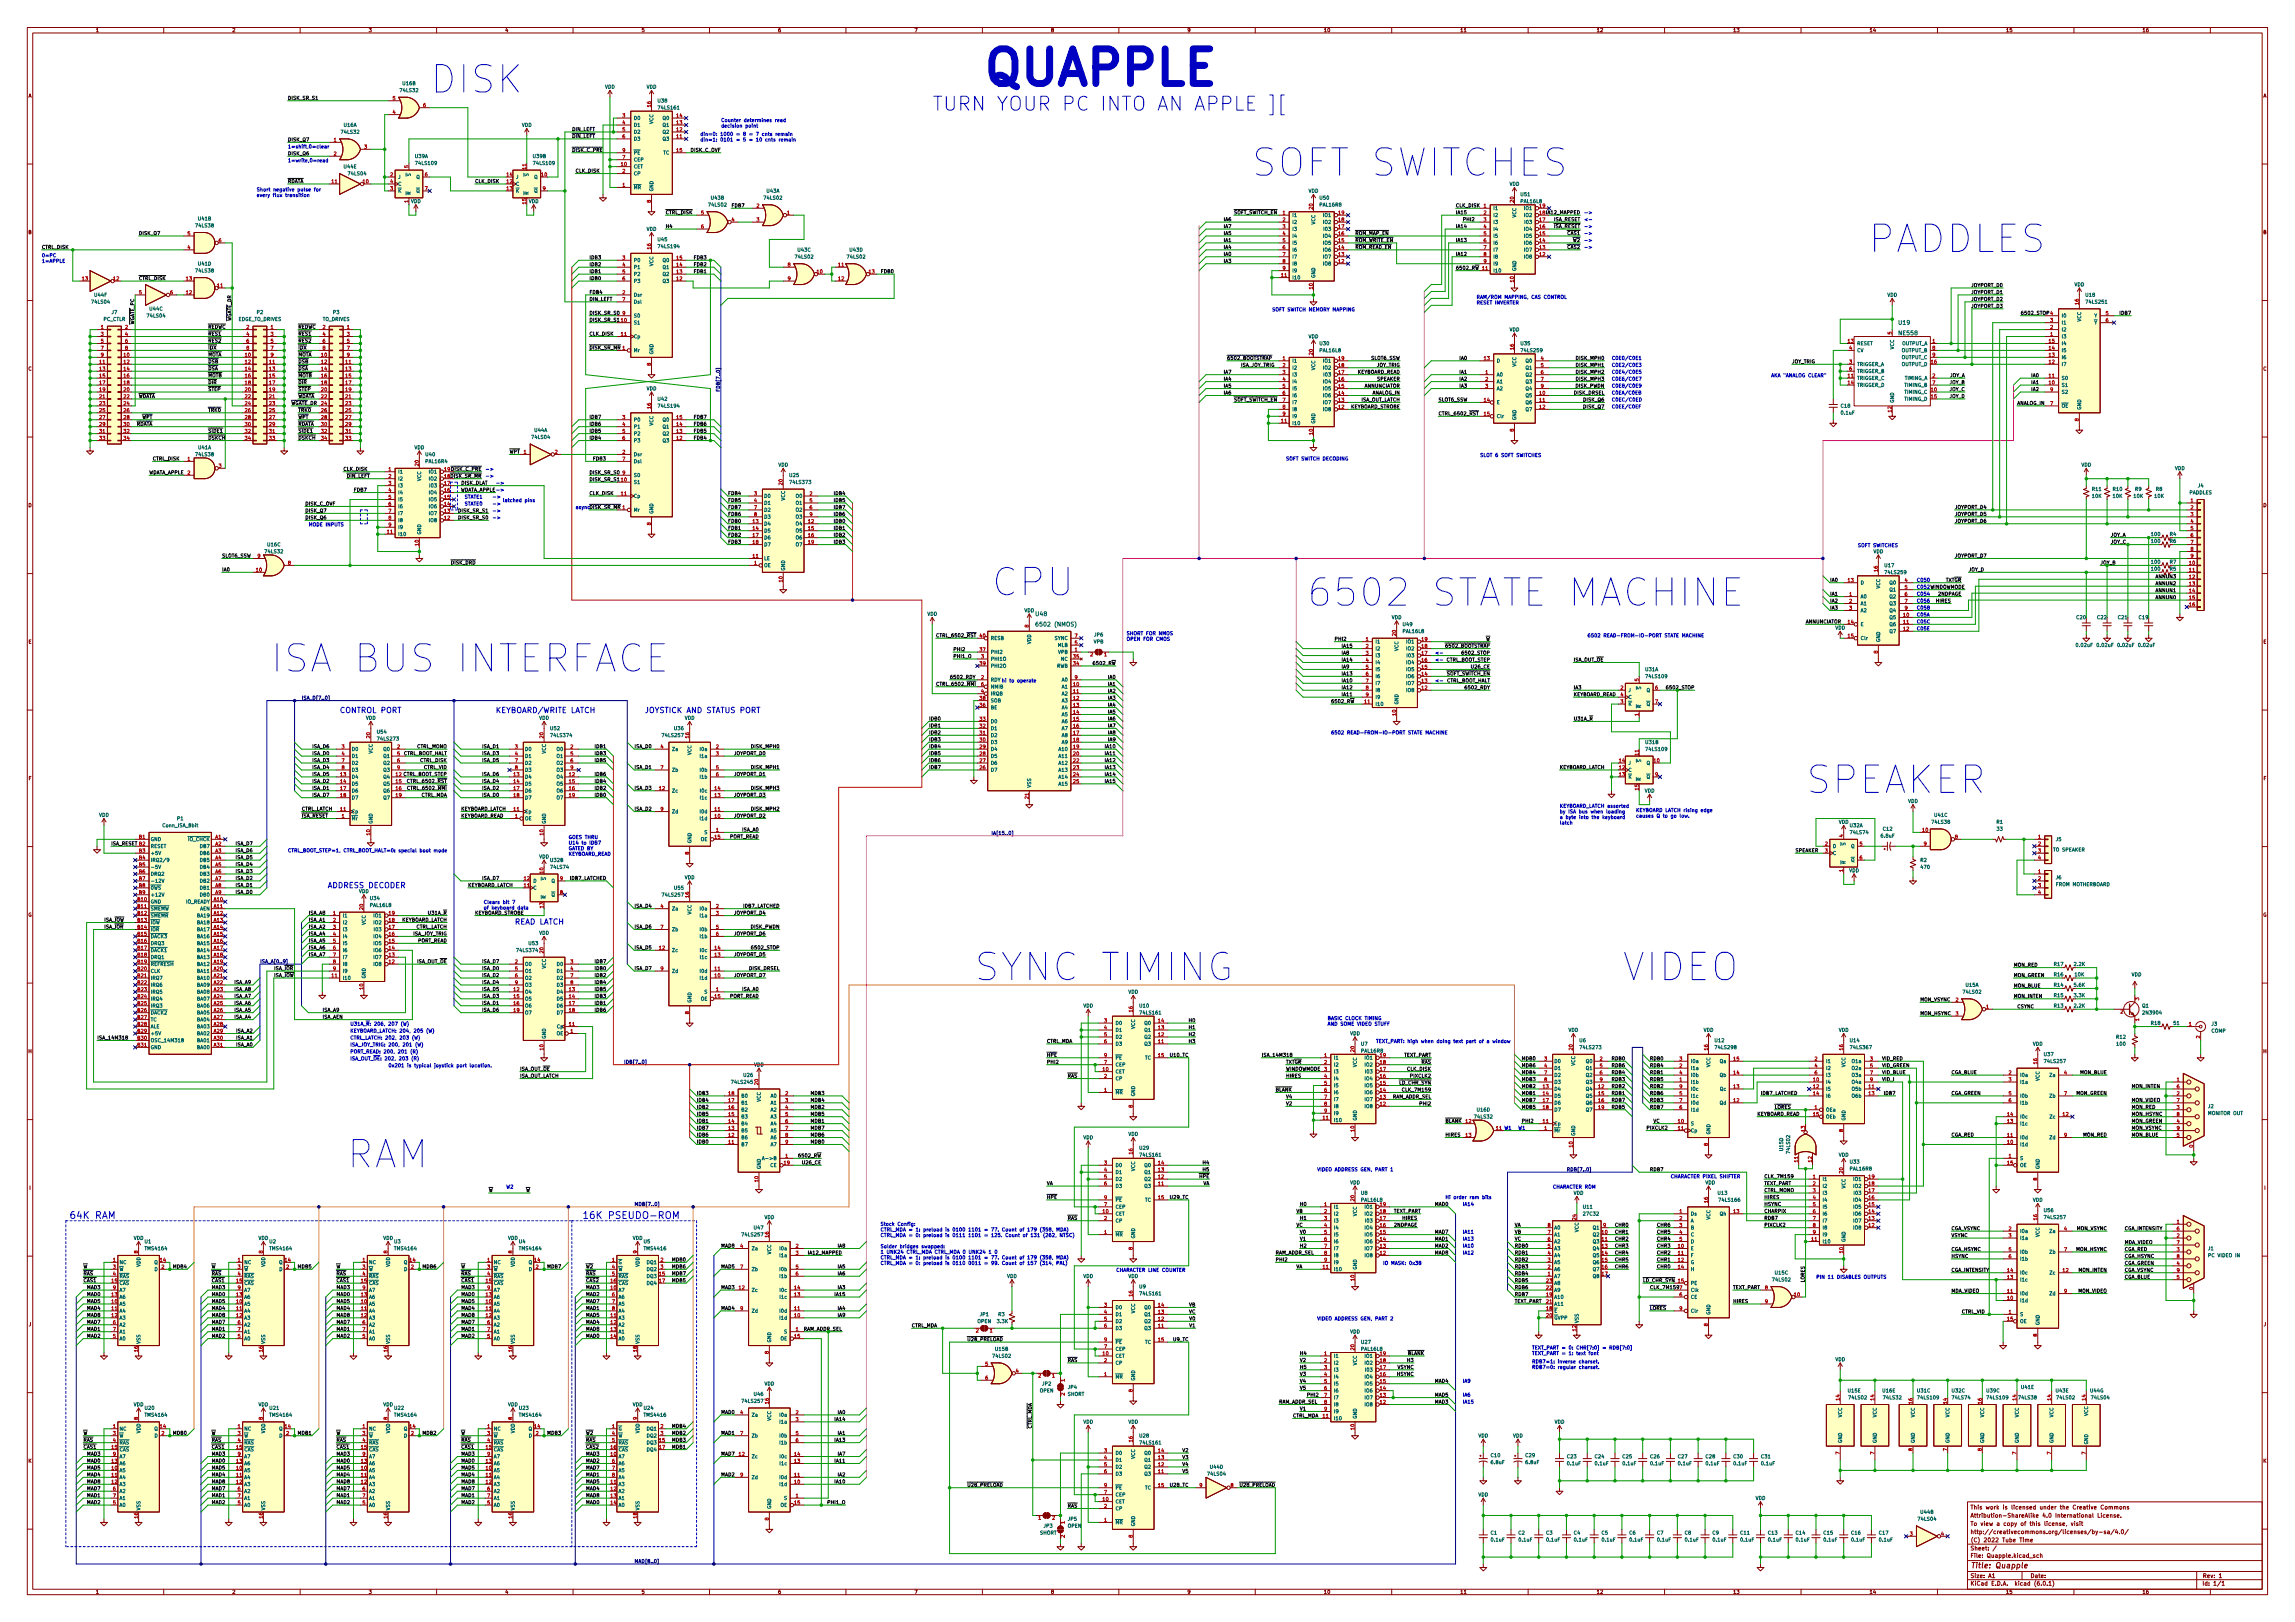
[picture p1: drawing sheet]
<svg xmlns="http://www.w3.org/2000/svg" width="841mm" height="594mm" viewBox="0 0 841 594" stroke-linecap="round" stroke-linejoin="round" font-family="sans-serif">
<defs><g id="words">
<text font-size="17.7" fill="#0000c2" x="359.4" y="31.2">QUAPPLE</text>
<g font-size="13.9" fill="#0000c2">
<text x="157.5" y="34.2">DISK</text>
<text x="458.5" y="64.6">SOFT SWITCHES</text>
<text x="684.5" y="92.6">PADDLES</text>
<text x="363.2" y="218.3">CPU</text>
<text x="478.8" y="222.1">6502 STATE MACHINE</text>
<text x="99.1" y="246.2">ISA BUS INTERFACE</text>
<text x="661.7" y="290.7">SPEAKER</text>
<text x="356.9" y="359.3">SYNC TIMING</text>
<text x="594.4" y="359.3">VIDEO</text>
<text x="127" y="427.9">RAM</text>
</g>
<text font-size="7.1" fill="#0000c2" x="341.6" y="40.6">TURN YOUR PC INTO AN APPLE ][</text>
<g font-size="3.5" fill="#0000c2">
<text x="25.4" y="446.4">64K RAM</text>
<text x="213.4" y="446.4">16K PSEUDO-ROM</text>
</g>
<g font-size="2.8" fill="#0000c2">
<text x="124.5" y="261.1">CONTROL PORT</text>
<text x="181.6" y="261.1">KEYBOARD/WRITE LATCH</text>
<text x="236.2" y="261.1">JOYSTICK AND STATUS PORT</text>
<text x="120" y="325.3">ADDRESS DECODER</text>
<text x="188.6" y="338.6">READ LATCH</text>
</g>
<text font-size="2.8" fill="#840000" x="722" y="574.4">Title: Quapple</text>
<g font-size="2.1" fill="#006464">
<text x="695.8" y="118.9">U19</text>
<text x="696" y="122.8">NE558</text>
<text x="379.6" y="225.6">U48</text>
<text x="380.5" y="229.4">6502 (NMOS)</text>
</g>
<g font-size="2.1" fill="#840000">
<text x="722" y="555.8">Attribution-ShareAlike 4.0 International License.</text>
<text x="722" y="552.8">This work is licensed under the Creative Commons</text>
<text x="722" y="561.8">http://creativecommons.org/licenses/by-sa/4.0/</text>
<text x="722" y="558.8">To view a copy of this license, visit</text>
<text x="722" y="567.8">Sheet: /</text>
<text x="722" y="564.8">(C) 2022 Tube Time</text>
<text x="722" y="570.5">File: Quapple.kicad_sch</text>
<text x="722" y="580.7">KiCad E.D.A. kicad (6.0.1)</text>
<text x="722" y="577.9">Size: A1</text>
<text x="744" y="577.9">Date:</text>
<text x="807" y="577.9">Rev: 1</text>
<text x="807" y="580.7">Id: 1/1</text>
</g>
<g font-size="1.8" fill="#840000">
<text x="35" y="11.7">1</text>
<text x="85" y="11.7">2</text>
<text x="135" y="11.7">3</text>
<text x="185" y="11.7">4</text>
<text x="235" y="11.7">5</text>
<text x="285" y="11.7">6</text>
<text x="335" y="11.7">7</text>
<text x="385" y="11.7">8</text>
<text x="435" y="11.7">9</text>
<text x="485" y="11.7">10</text>
<text x="535" y="11.7">11</text>
<text x="585" y="11.7">12</text>
<text x="635" y="11.7">13</text>
<text x="685" y="11.7">14</text>
<text x="735" y="11.7">15</text>
<text x="785" y="11.7">16</text>
<text x="10.3" y="35.7">A</text>
<text x="829.3" y="35.7">A</text>
<text x="10.3" y="85.7">B</text>
<text x="829.3" y="85.7">B</text>
<text x="10.3" y="135.7">C</text>
<text x="829.3" y="135.7">C</text>
<text x="10.3" y="185.7">D</text>
<text x="829.3" y="185.7">D</text>
<text x="10.4" y="235.7">E</text>
<text x="829.4" y="235.7">E</text>
<text x="10.4" y="285.7">F</text>
<text x="829.4" y="285.7">F</text>
<text x="10.3" y="335.7">G</text>
<text x="829.3" y="335.7">G</text>
<text x="10.3" y="385.7">H</text>
<text x="829.3" y="385.7">H</text>
<text x="10.7" y="435.7">I</text>
<text x="829.7" y="435.7">I</text>
<text x="10.5" y="485.7">J</text>
<text x="829.5" y="485.7">J</text>
<text x="10.3" y="535.7">K</text>
<text x="829.3" y="535.7">K</text>
<text x="35" y="583.7">1</text>
<text x="85" y="583.7">2</text>
<text x="135" y="583.7">3</text>
<text x="185" y="583.7">4</text>
<text x="235" y="583.7">5</text>
<text x="285" y="583.7">6</text>
<text x="335" y="583.7">7</text>
<text x="385" y="583.7">8</text>
<text x="435" y="583.7">9</text>
<text x="485" y="583.7">10</text>
<text x="535" y="583.7">11</text>
<text x="585" y="583.7">12</text>
<text x="635" y="583.7">13</text>
<text x="685" y="583.7">14</text>
<text x="735" y="583.7">15</text>
<text x="785" y="583.7">16</text>
</g>
<g font-size="1.8" fill="#006464">
<text x="146.8" y="33.7">74LS32</text>
<text x="147.6" y="31.2">U16B</text>
<text x="221.7" y="32.5">VDD</text>
<text x="236.9" y="32.5">VDD</text>
<text x="241.1" y="37.5">U38</text>
<text x="241.4" y="40.1">74LS161</text>
<text x="126" y="46.4">U16A</text>
<text x="191.2" y="46.4">VDD</text>
<text x="232.2" y="43.9">D0</text>
<text x="232.2" y="46.4">D1</text>
<text x="239.4" y="45.5" transform="rotate(-90 239.4 45.5)">VCC</text>
<text x="243" y="46.4">Q1</text>
<text x="243" y="43.9">Q0</text>
<text x="125.2" y="49">74LS32</text>
<text x="232.2" y="49">D2</text>
<text x="232.2" y="51.5">D3</text>
<text x="243" y="51.5">Q3</text>
<text x="243" y="49">Q2</text>
<text x="152.1" y="57.9">U39A</text>
<text x="195.4" y="57.9">U39B</text>
<text x="232.2" y="59.1">CEP</text>
<text x="232.2" y="56.6">~{PE}</text>
<text x="243" y="56.6">TC</text>
<text x="126.1" y="61.7">U44E</text>
<text x="127.7" y="64.2">74LS04</text>
<text x="145.8" y="65.5">J</text>
<text x="152.5" y="60.4">74LS109</text>
<text x="152.5" y="65.5">Q</text>
<text x="189" y="65.5">J</text>
<text x="195.7" y="60.4">74LS109</text>
<text x="195.7" y="65.5">Q</text>
<text x="232.2" y="61.7">CET</text>
<text x="232.2" y="64.2">CP</text>
<text x="145.8" y="70.6">~{K}</text>
<text x="145.8" y="68">C</text>
<text x="151.2" y="70.6">~{Q}</text>
<text x="189" y="68">C</text>
<text x="189" y="70.6">~{K}</text>
<text x="194.4" y="70.6">~{Q}</text>
<text x="232.2" y="69.3">~{MR}</text>
<text x="239.4" y="70.2" transform="rotate(-90 239.4 70.2)">GND</text>
<text x="280.9" y="70.6">U43A</text>
<text x="479.5" y="70.6">VDD</text>
<text x="553.1" y="68">VDD</text>
<text x="557.3" y="71.8">U51</text>
<text x="150.5" y="74.4">VDD</text>
<text x="193.7" y="74.4">VDD</text>
<text x="259.8" y="75.6">74LS02</text>
<text x="260.6" y="73.1">U43B</text>
<text x="280.1" y="73.1">74LS02</text>
<text x="483.7" y="73.1">U50</text>
<text x="483.7" y="75.6">PAL16R8</text>
<text x="547.1" y="76.9">I1</text>
<text x="557.3" y="74.4">PAL16L8</text>
<text x="558.7" y="76.9">IO1</text>
<text x="71.8" y="83.3">74LS38</text>
<text x="72.7" y="80.7">U41B</text>
<text x="473.5" y="79.4">I1</text>
<text x="473.5" y="82">I2</text>
<text x="482" y="82.3" transform="rotate(-90 482 82.3)">VCC</text>
<text x="485.1" y="82">IO2</text>
<text x="485.1" y="79.4">IO1</text>
<text x="547.1" y="79.4">I2</text>
<text x="547.1" y="82">I3</text>
<text x="555.6" y="79.8" transform="rotate(-90 555.6 79.8)">VCC</text>
<text x="558.7" y="79.4">IO2</text>
<text x="559.1" y="82">I03</text>
<text x="236.9" y="84.5">VDD</text>
<text x="241.1" y="88.3">U45</text>
<text x="473.5" y="84.5">I3</text>
<text x="473.5" y="87.1">I4</text>
<text x="473.5" y="89.6">I5</text>
<text x="485.1" y="89.6">IO5</text>
<text x="485.1" y="87.1">IO4</text>
<text x="485.5" y="84.5">I03</text>
<text x="547.1" y="84.5">I4</text>
<text x="547.1" y="87.1">I5</text>
<text x="547.1" y="89.6">I6</text>
<text x="558.7" y="89.6">IO6</text>
<text x="558.7" y="87.1">IO5</text>
<text x="558.7" y="84.5">IO4</text>
<text x="232.2" y="96">P0</text>
<text x="241.4" y="90.9">74LS194</text>
<text x="243" y="96">Q0</text>
<text x="291.5" y="94.7">74LS02</text>
<text x="292.4" y="92.1">U43C</text>
<text x="310.6" y="94.7">74LS02</text>
<text x="311.4" y="92.1">U43D</text>
<text x="473.5" y="92.1">I6</text>
<text x="473.5" y="94.7">I7</text>
<text x="485.1" y="94.7">IO7</text>
<text x="485.1" y="92.1">IO6</text>
<text x="547.1" y="92.1">I7</text>
<text x="547.1" y="94.7">I8</text>
<text x="558.7" y="94.7">IO8</text>
<text x="558.7" y="92.1">IO7</text>
<text x="71.8" y="99.8">74LS38</text>
<text x="72.7" y="97.2">U41D</text>
<text x="232.2" y="98.5">P1</text>
<text x="232.2" y="101">P2</text>
<text x="239.4" y="97.5" transform="rotate(-90 239.4 97.5)">VCC</text>
<text x="243" y="101">Q2</text>
<text x="243" y="98.5">Q1</text>
<text x="473.5" y="97.2">I8</text>
<text x="473.5" y="99.8">I9</text>
<text x="482" y="101.9" transform="rotate(-90 482 101.9)">GND</text>
<text x="485.1" y="97.2">IO8</text>
<text x="547.1" y="99.8">I10</text>
<text x="547.1" y="97.2">I9</text>
<text x="555.6" y="99.4" transform="rotate(-90 555.6 99.4)">GND</text>
<text x="232.2" y="103.6">P3</text>
<text x="243" y="103.6">Q3</text>
<text x="473.5" y="102.3">I10</text>
<text x="760.1" y="104.8">VDD</text>
<text x="33.7" y="111.2">74LS04</text>
<text x="34.7" y="108.7">U44F</text>
<text x="54.9" y="113.7">U44C</text>
<text x="232.2" y="108.7">Dsr</text>
<text x="232.2" y="111.2">Dsl</text>
<text x="691.6" y="108.7">VDD</text>
<text x="764.4" y="108.7">U18</text>
<text x="764.7" y="111.2">74LS251</text>
<text x="37.8" y="117.5">PC_CTLR</text>
<text x="40.9" y="115">J7</text>
<text x="54.1" y="116.3">74LS04</text>
<text x="87.2" y="117.5">EDGE_TO_DRIVES</text>
<text x="94.2" y="115">P2</text>
<text x="118.2" y="117.5">TO_DRIVES</text>
<text x="122.1" y="115">P3</text>
<text x="232.2" y="118.8">S1</text>
<text x="232.2" y="116.3">S0</text>
<text x="755.4" y="118.8">I1</text>
<text x="755.4" y="116.3">I0</text>
<text x="762.6" y="117.9" transform="rotate(-90 762.6 117.9)">VCC</text>
<text x="766" y="118.8">~{Y}</text>
<text x="767.4" y="116.3">Y</text>
<text x="232.2" y="123.9">Cp</text>
<text x="479.5" y="123.9">VDD</text>
<text x="553.1" y="121.4">VDD</text>
<text x="755.4" y="123.9">I3</text>
<text x="755.4" y="121.4">I2</text>
<text x="232.2" y="129">Mr</text>
<text x="239.4" y="129.9" transform="rotate(-90 239.4 129.9)">GND</text>
<text x="483.7" y="129">PAL16L8</text>
<text x="483.7" y="126.4">U30</text>
<text x="557.3" y="126.4">U35</text>
<text x="557.6" y="129">74LS259</text>
<text x="680.5" y="126.4">RESET</text>
<text x="680.5" y="129">CV</text>
<text x="694.1" y="128" transform="rotate(-90 694.1 128)">VCC</text>
<text x="696.8" y="126.4">OUTPUT_A</text>
<text x="696.8" y="129">OUTPUT_B</text>
<text x="696.8" y="131.5">OUTPUT_C</text>
<text x="755.4" y="131.5">I6</text>
<text x="755.4" y="129">I5</text>
<text x="755.4" y="126.4">I4</text>
<text x="473.5" y="132.8">I1</text>
<text x="473.5" y="135.3">I2</text>
<text x="473.5" y="137.9">I3</text>
<text x="482" y="135.6" transform="rotate(-90 482 135.6)">VCC</text>
<text x="485.1" y="135.3">IO2</text>
<text x="485.1" y="132.8">IO1</text>
<text x="485.5" y="137.9">I03</text>
<text x="548.4" y="137.9">A0</text>
<text x="548.4" y="132.8">D</text>
<text x="555.6" y="134.4" transform="rotate(-90 555.6 134.4)">VCC</text>
<text x="559.2" y="132.8">Q0</text>
<text x="559.2" y="135.3">Q1</text>
<text x="559.2" y="137.9">Q2</text>
<text x="680.5" y="134.1">TRIGGER_A</text>
<text x="680.5" y="136.6">TRIGGER_B</text>
<text x="696.8" y="134.1">OUTPUT_D</text>
<text x="755.4" y="134.1">I7</text>
<text x="236.9" y="142.9">VDD</text>
<text x="473.5" y="140.4">I4</text>
<text x="473.5" y="142.9">I5</text>
<text x="485.1" y="142.9">IO5</text>
<text x="485.1" y="140.4">IO4</text>
<text x="548.4" y="140.4">A1</text>
<text x="548.4" y="142.9">A2</text>
<text x="559.2" y="140.4">Q3</text>
<text x="559.2" y="142.9">Q4</text>
<text x="680.5" y="139.1">TRIGGER_C</text>
<text x="680.5" y="141.7">TRIGGER_D</text>
<text x="697.9" y="139.1">TIMING_A</text>
<text x="697.9" y="141.7">TIMING_B</text>
<text x="755.4" y="141.7">S1</text>
<text x="755.4" y="139.1">S0</text>
<text x="241.1" y="146.8">U42</text>
<text x="241.4" y="149.3">74LS194</text>
<text x="473.5" y="145.5">I6</text>
<text x="473.5" y="148">I7</text>
<text x="485.1" y="148">IO7</text>
<text x="485.1" y="145.5">IO6</text>
<text x="548.4" y="148">E</text>
<text x="559.2" y="145.5">Q5</text>
<text x="559.2" y="148">Q6</text>
<text x="674.7" y="149.3">C18</text>
<text x="694.1" y="147.6" transform="rotate(-90 694.1 147.6)">GND</text>
<text x="697.9" y="144.2">TIMING_C</text>
<text x="697.9" y="146.8">TIMING_D</text>
<text x="755.4" y="149.3">~{OE}</text>
<text x="755.4" y="144.2">S2</text>
<text x="232.2" y="154.4">P0</text>
<text x="239.4" y="156" transform="rotate(-90 239.4 156)">VCC</text>
<text x="243" y="154.4">Q0</text>
<text x="473.5" y="155.6">I10</text>
<text x="473.5" y="150.6">I8</text>
<text x="473.5" y="153.1">I9</text>
<text x="482" y="155.3" transform="rotate(-90 482 155.3)">GND</text>
<text x="485.1" y="150.6">IO8</text>
<text x="548.4" y="153.1">Clr</text>
<text x="555.6" y="154" transform="rotate(-90 555.6 154)">GND</text>
<text x="559.2" y="150.6">Q7</text>
<text x="674.8" y="151.8">0.1uF</text>
<text x="762.6" y="150.2" transform="rotate(-90 762.6 150.2)">GND</text>
<text x="195" y="160.7">74LS04</text>
<text x="195.9" y="158.2">U44A</text>
<text x="232.2" y="156.9">P1</text>
<text x="232.2" y="159.5">P2</text>
<text x="232.2" y="162">P3</text>
<text x="243" y="162">Q3</text>
<text x="243" y="159.5">Q2</text>
<text x="243" y="156.9">Q1</text>
<text x="71.8" y="167.1">74LS38</text>
<text x="72.7" y="164.5">U41A</text>
<text x="151.8" y="164.5">VDD</text>
<text x="156" y="167.1">U40</text>
<text x="232.2" y="167.1">Dsr</text>
<text x="145.8" y="173.4">I1</text>
<text x="156" y="169.6">PAL16R4</text>
<text x="157.4" y="173.4">IO1</text>
<text x="232.2" y="169.6">Dsl</text>
<text x="285.2" y="170.9">VDD</text>
<text x="762.7" y="170.9">VDD</text>
<text x="797" y="172.2">VDD</text>
<text x="145.8" y="176">I2</text>
<text x="145.8" y="178.5">I3</text>
<text x="154.3" y="176.3" transform="rotate(-90 154.3 176.3)">VCC</text>
<text x="157.4" y="176">IO2</text>
<text x="157.8" y="178.5">I03</text>
<text x="232.2" y="177.2">S1</text>
<text x="232.2" y="174.7">S0</text>
<text x="289.4" y="174.7">U25</text>
<text x="289.7" y="177.2">74LS373</text>
<text x="766.7" y="179.8">R11</text>
<text x="774.3" y="179.8">R10</text>
<text x="782.5" y="179.8">R9</text>
<text x="790.1" y="179.8">R8</text>
<text x="805.5" y="178.5">J4</text>
<text x="145.8" y="181">I4</text>
<text x="145.8" y="183.6">I5</text>
<text x="157.4" y="183.6">IO5</text>
<text x="157.4" y="181">IO4</text>
<text x="232.2" y="182.3">Cp</text>
<text x="279.9" y="182.3">D0</text>
<text x="279.9" y="184.9">D1</text>
<text x="287.7" y="183.4" transform="rotate(-90 287.7 183.4)">VCC</text>
<text x="291.8" y="182.3">O0</text>
<text x="291.8" y="184.9">O1</text>
<text x="766.7" y="182.3">10K</text>
<text x="774.3" y="182.3">10K</text>
<text x="782" y="182.3">10K</text>
<text x="789.6" y="182.3">10K</text>
<text x="802.2" y="181">PADDLES</text>
<text x="145.8" y="186.1">I6</text>
<text x="145.8" y="188.7">I7</text>
<text x="145.8" y="191.2">I8</text>
<text x="157.4" y="191.2">IO8</text>
<text x="157.4" y="188.7">IO7</text>
<text x="157.4" y="186.1">IO6</text>
<text x="232.2" y="187.4">Mr</text>
<text x="239.4" y="188.3" transform="rotate(-90 239.4 188.3)">GND</text>
<text x="279.9" y="187.4">D2</text>
<text x="279.9" y="189.9">D3</text>
<text x="291.8" y="187.4">O2</text>
<text x="291.8" y="189.9">O3</text>
<text x="145.8" y="196.3">I10</text>
<text x="145.8" y="193.7">I9</text>
<text x="154.3" y="195.9" transform="rotate(-90 154.3 195.9)">GND</text>
<text x="279.9" y="192.5">D4</text>
<text x="279.9" y="195">D5</text>
<text x="279.9" y="197.6">D6</text>
<text x="291.8" y="192.5">O4</text>
<text x="291.8" y="195">O5</text>
<text x="291.8" y="197.6">O6</text>
<text x="788.5" y="196.3">100</text>
<text x="795.2" y="196.3">R4</text>
<text x="97.2" y="202.6">74LS32</text>
<text x="98.1" y="200.1">U16C</text>
<text x="279.9" y="200.1">D7</text>
<text x="291.8" y="200.1">O7</text>
<text x="686.5" y="202.6">VDD</text>
<text x="788.5" y="198.8">100</text>
<text x="795.2" y="198.8">R6</text>
<text x="279.9" y="207.7">OE</text>
<text x="279.9" y="205.2">LE</text>
<text x="287.7" y="209.1" transform="rotate(-90 287.7 209.1)">GND</text>
<text x="690.7" y="207.7">U17</text>
<text x="788.5" y="206.4">100</text>
<text x="788.5" y="209">100</text>
<text x="795.2" y="206.4">R7</text>
<text x="795.2" y="209">R5</text>
<text x="681.7" y="214.1">D</text>
<text x="689" y="215.6" transform="rotate(-90 689 215.6)">VCC</text>
<text x="691" y="210.3">74LS259</text>
<text x="692.6" y="214.1">Q0</text>
<text x="681.7" y="219.1">A0</text>
<text x="681.7" y="221.7">A1</text>
<text x="692.6" y="216.6">Q1</text>
<text x="692.6" y="219.1">Q2</text>
<text x="692.6" y="221.7">Q3</text>
<text x="339.8" y="225.5">VDD</text>
<text x="375.3" y="224.2">VDD</text>
<text x="509.9" y="226.8">VDD</text>
<text x="681.7" y="224.2">A2</text>
<text x="692.6" y="226.8">Q5</text>
<text x="692.6" y="224.2">Q4</text>
<text x="761" y="226.8">C20</text>
<text x="768.6" y="226.8">C22</text>
<text x="776.2" y="226.8">C21</text>
<text x="783.9" y="226.8">C19</text>
<text x="401" y="233.1">JP6</text>
<text x="514.1" y="231.8">PAL16L8</text>
<text x="514.2" y="229.3">U49</text>
<text x="672.5" y="230.6">VDD</text>
<text x="681.7" y="229.3">E</text>
<text x="692.6" y="229.3">Q6</text>
<text x="692.6" y="231.8">Q7</text>
<text x="363" y="239.5">PHI2</text>
<text x="363" y="234.4">RESB</text>
<text x="377.8" y="236" transform="rotate(-90 377.8 236)">VDD</text>
<text x="386.5" y="234.4">SYNC</text>
<text x="387.6" y="236.9">MLB</text>
<text x="387.8" y="239.5">VPB</text>
<text x="400.8" y="235.7">VPB</text>
<text x="503.9" y="235.7">I1</text>
<text x="503.9" y="238.2">I2</text>
<text x="512.4" y="238.5" transform="rotate(-90 512.4 238.5)">VCC</text>
<text x="515.6" y="238.2">IO2</text>
<text x="515.6" y="235.7">IO1</text>
<text x="681.7" y="234.4">Clr</text>
<text x="689" y="235.3" transform="rotate(-90 689 235.3)">GND</text>
<text x="761" y="236.9">0.02uF</text>
<text x="768.6" y="236.9">0.02uF</text>
<text x="776.2" y="236.9">0.02uF</text>
<text x="783.8" y="236.9">0.02uF</text>
<text x="363" y="242">PHI1O</text>
<text x="363" y="244.5">PHI2O</text>
<text x="387.2" y="244.5">RWB</text>
<text x="388.9" y="242">NC</text>
<text x="503.9" y="240.7">I3</text>
<text x="503.9" y="243.3">I4</text>
<text x="503.9" y="245.8">I5</text>
<text x="515.6" y="245.8">IO5</text>
<text x="515.6" y="243.3">IO4</text>
<text x="516" y="240.7">I03</text>
<text x="603" y="245.8">U31A</text>
<text x="389.2" y="249.6">A0</text>
<text x="503.9" y="248.4">I6</text>
<text x="503.9" y="250.9">I7</text>
<text x="515.6" y="250.9">IO7</text>
<text x="515.6" y="248.4">IO6</text>
<text x="603.4" y="248.4">74LS109</text>
<text x="363" y="257.2">SOB</text>
<text x="363" y="254.7">IRQB</text>
<text x="363" y="252.2">NMIB</text>
<text x="389.2" y="252.2">A1</text>
<text x="389.2" y="254.7">A2</text>
<text x="389.2" y="257.2">A3</text>
<text x="503.9" y="253.4">I8</text>
<text x="503.9" y="256">I9</text>
<text x="515.6" y="253.4">IO8</text>
<text x="596.6" y="253.4">J</text>
<text x="596.6" y="256">C</text>
<text x="603.4" y="253.4">Q</text>
<text x="134" y="263.6">VDD</text>
<text x="197.5" y="263.6">VDD</text>
<text x="250.9" y="263.6">VDD</text>
<text x="363" y="259.8">BE</text>
<text x="389.2" y="259.8">A4</text>
<text x="389.2" y="262.3">A5</text>
<text x="503.9" y="258.5">I10</text>
<text x="512.4" y="258.1" transform="rotate(-90 512.4 258.1)">GND</text>
<text x="596.6" y="258.5">~{K}</text>
<text x="602" y="258.5">~{Q}</text>
<text x="138.2" y="268.7">U54</text>
<text x="201.7" y="267.4">U52</text>
<text x="202" y="269.9">74LS374</text>
<text x="242.9" y="269.9">74LS257</text>
<text x="247.1" y="267.4">U36</text>
<text x="363" y="269.9">D2</text>
<text x="363" y="267.4">D1</text>
<text x="363" y="264.9">D0</text>
<text x="389.2" y="264.9">A6</text>
<text x="389.2" y="267.4">A7</text>
<text x="389.2" y="269.9">A8</text>
<text x="128.8" y="275">D0</text>
<text x="138.5" y="271.2">74LS273</text>
<text x="140.6" y="275">Q0</text>
<text x="192.3" y="275">D0</text>
<text x="204.1" y="275">O0</text>
<text x="246.1" y="275">Za</text>
<text x="256.9" y="275">I0a</text>
<text x="363" y="275">D4</text>
<text x="363" y="272.5">D3</text>
<text x="388.2" y="275">A10</text>
<text x="389.2" y="272.5">A9</text>
<text x="603.1" y="272.5">U31B</text>
<text x="603.4" y="275">74LS109</text>
<text x="128.8" y="277.6">D1</text>
<text x="128.8" y="280.1">D2</text>
<text x="136.5" y="276.1" transform="rotate(-90 136.5 276.1)">VCC</text>
<text x="140.6" y="277.6">Q1</text>
<text x="140.6" y="280.1">Q2</text>
<text x="192.3" y="277.6">D1</text>
<text x="192.3" y="280.1">D2</text>
<text x="200" y="276.1" transform="rotate(-90 200 276.1)">VCC</text>
<text x="204.1" y="277.6">O1</text>
<text x="204.1" y="280.1">O2</text>
<text x="253.4" y="276.6" transform="rotate(-90 253.4 276.6)">VCC</text>
<text x="256.9" y="277.6">I1a</text>
<text x="363" y="280.1">D6</text>
<text x="363" y="277.6">D5</text>
<text x="388.2" y="277.6">A11</text>
<text x="388.2" y="280.1">A12</text>
<text x="596.6" y="280.1">J</text>
<text x="603.4" y="280.1">Q</text>
<text x="128.8" y="285.2">D4</text>
<text x="128.8" y="287.7">D5</text>
<text x="128.8" y="282.6">D3</text>
<text x="140.6" y="285.2">Q4</text>
<text x="140.6" y="287.7">Q5</text>
<text x="140.6" y="282.6">Q3</text>
<text x="192.3" y="285.2">D4</text>
<text x="192.3" y="287.7">D5</text>
<text x="192.3" y="282.6">D3</text>
<text x="204.1" y="285.2">O4</text>
<text x="204.1" y="287.7">O5</text>
<text x="204.1" y="282.6">O3</text>
<text x="246.1" y="282.6">Zb</text>
<text x="256.8" y="282.6">I0b</text>
<text x="256.8" y="285.2">I1b</text>
<text x="363" y="282.6">D7</text>
<text x="388.2" y="282.6">A13</text>
<text x="388.2" y="285.2">A14</text>
<text x="388.2" y="287.7">A15</text>
<text x="596.6" y="282.6">C</text>
<text x="596.6" y="285.2">~{K}</text>
<text x="602" y="285.2">~{Q}</text>
<text x="128.8" y="290.3">D6</text>
<text x="128.8" y="292.8">D7</text>
<text x="140.6" y="290.3">Q6</text>
<text x="140.6" y="292.8">Q7</text>
<text x="192.3" y="290.3">D6</text>
<text x="192.3" y="292.8">D7</text>
<text x="204.1" y="290.3">O6</text>
<text x="204.1" y="292.8">O7</text>
<text x="246.1" y="290.3">Zc</text>
<text x="256.9" y="292.8">I1c</text>
<text x="256.9" y="290.3">I0c</text>
<text x="377.8" y="288.6" transform="rotate(-90 377.8 288.6)">VSS</text>
<text x="602.7" y="290.3">VDD</text>
<text x="36.2" y="299.2">VDD</text>
<text x="128.8" y="297.9">Cp</text>
<text x="192.3" y="297.9">Cp</text>
<text x="246.1" y="297.9">Zd</text>
<text x="256.8" y="297.9">I0d</text>
<text x="699.2" y="294.1">VDD</text>
<text x="708.9" y="299.2">U41C</text>
<text x="59.8" y="303">Conn_ISA_8bit</text>
<text x="65" y="300.4">P1</text>
<text x="128.8" y="300.4">~{Mr}</text>
<text x="136.5" y="301.8" transform="rotate(-90 136.5 301.8)">GND</text>
<text x="192.3" y="300.4">OE</text>
<text x="200" y="301.8" transform="rotate(-90 200 301.8)">GND</text>
<text x="256.8" y="300.4">I1d</text>
<text x="258.2" y="305.5">S</text>
<text x="673.8" y="301.7">VDD</text>
<text x="677.9" y="303">U32A</text>
<text x="678.2" y="305.5">74LS74</text>
<text x="690.1" y="304.2">C12</text>
<text x="708.1" y="301.7">74LS38</text>
<text x="731.7" y="301.7">R1</text>
<text x="731.8" y="304.2">33</text>
<text x="55.1" y="308">GND</text>
<text x="55.1" y="310.6">RESET</text>
<text x="67.6" y="308">~{IO_CHCK}</text>
<text x="73.4" y="310.6">DB7</text>
<text x="253.4" y="308.9" transform="rotate(-90 253.4 308.9)">GND</text>
<text x="256.8" y="308">OE</text>
<text x="671.6" y="310.6">D</text>
<text x="678.3" y="310.6">Q</text>
<text x="689.4" y="306.8">6.8uF</text>
<text x="752.4" y="311.9">TO SPEAKER</text>
<text x="753.4" y="308">J5</text>
<text x="55.1" y="313.1">+5V</text>
<text x="55.1" y="315.7">IRQ2/9</text>
<text x="73.4" y="313.1">DB6</text>
<text x="73.4" y="315.7">DB5</text>
<text x="197.5" y="314.4">VDD</text>
<text x="201.7" y="315.7">U32B</text>
<text x="671.6" y="313.1">C</text>
<text x="676.3" y="316.6" transform="rotate(-90 676.3 316.6)">~{R}</text>
<text x="677" y="315.7">~{Q}</text>
<text x="703.8" y="315.7">R2</text>
<text x="55.1" y="318.2">-5V</text>
<text x="55.1" y="320.7">DRQ2</text>
<text x="55.1" y="323.3">-12V</text>
<text x="73.4" y="318.2">DB4</text>
<text x="73.4" y="320.7">DB3</text>
<text x="73.4" y="323.3">DB2</text>
<text x="195.3" y="323.3">D</text>
<text x="201.9" y="318.2">74LS74</text>
<text x="202.1" y="323.3">Q</text>
<text x="250.9" y="322">VDD</text>
<text x="677.6" y="319.5">VDD</text>
<text x="704" y="318.2">470</text>
<text x="753.4" y="322">J6</text>
<text x="55.1" y="325.8">~{0WS}</text>
<text x="55.1" y="328.4">+12V</text>
<text x="73.4" y="325.8">DB1</text>
<text x="73.4" y="328.4">DB0</text>
<text x="131.5" y="327.1">VDD</text>
<text x="135.7" y="329.6">U34</text>
<text x="195.3" y="325.8">C</text>
<text x="200" y="329.3" transform="rotate(-90 200 329.3)">~{R}</text>
<text x="200.7" y="328.4">~{Q}</text>
<text x="242.9" y="328.4">74LS257</text>
<text x="247.1" y="325.8">U55</text>
<text x="753.3" y="324.6">FROM MOTHERBOARD</text>
<text x="55.1" y="330.9">GND</text>
<text x="55.1" y="333.4">~{SMEMW}</text>
<text x="55.1" y="336">~{SMEMR}</text>
<text x="67.9" y="330.9">IO_READY</text>
<text x="72.4" y="336">BA19</text>
<text x="73.2" y="333.4">AEN</text>
<text x="125.5" y="336">I1</text>
<text x="135.7" y="332.2">PAL16L8</text>
<text x="137.1" y="336">IO1</text>
<text x="246.1" y="333.4">Za</text>
<text x="253.4" y="335" transform="rotate(-90 253.4 335)">VCC</text>
<text x="256.9" y="333.4">I0a</text>
<text x="256.9" y="336">I1a</text>
<text x="55.1" y="338.5">~{IOW}</text>
<text x="55.1" y="341.1">~{IOR}</text>
<text x="72.4" y="338.5">BA18</text>
<text x="72.4" y="341.1">BA17</text>
<text x="125.5" y="338.5">I2</text>
<text x="125.5" y="341.1">I3</text>
<text x="134" y="338.8" transform="rotate(-90 134 338.8)">VCC</text>
<text x="137.1" y="338.5">IO2</text>
<text x="137.5" y="341.1">I03</text>
<text x="246.1" y="341.1">Zb</text>
<text x="256.8" y="341.1">I0b</text>
<text x="55.1" y="343.6">~{DACK3}</text>
<text x="55.1" y="346.1">DRQ3</text>
<text x="72.4" y="343.6">BA16</text>
<text x="72.4" y="346.1">BA15</text>
<text x="125.5" y="343.6">I4</text>
<text x="125.5" y="346.1">I5</text>
<text x="137.1" y="346.1">IO5</text>
<text x="137.1" y="343.6">IO4</text>
<text x="193.8" y="346.1">U53</text>
<text x="197.5" y="342.3">VDD</text>
<text x="256.8" y="343.6">I1b</text>
<text x="55.1" y="348.7">~{DACK1}</text>
<text x="55.1" y="351.2">DRQ1</text>
<text x="55.1" y="353.8">~{REFRESH}</text>
<text x="72.4" y="348.7">BA14</text>
<text x="72.4" y="351.2">BA13</text>
<text x="72.4" y="353.8">BA12</text>
<text x="125.5" y="348.7">I6</text>
<text x="125.5" y="351.2">I7</text>
<text x="125.5" y="353.8">I8</text>
<text x="137.1" y="353.8">IO8</text>
<text x="137.1" y="351.2">IO7</text>
<text x="137.1" y="348.7">IO6</text>
<text x="189.6" y="348.7">74LS374</text>
<text x="192.3" y="353.8">O0</text>
<text x="204.2" y="353.8">D0</text>
<text x="246.1" y="348.7">Zc</text>
<text x="256.9" y="351.2">I1c</text>
<text x="256.9" y="348.7">I0c</text>
<text x="752.8" y="353.8">R17</text>
<text x="760.1" y="353.8">2.2K</text>
<text x="55.1" y="356.3">CLK</text>
<text x="55.1" y="358.8">IRQ7</text>
<text x="72.4" y="356.3">BA11</text>
<text x="72.4" y="358.8">BA10</text>
<text x="125.5" y="358.8">I10</text>
<text x="125.5" y="356.3">I9</text>
<text x="134" y="358.5" transform="rotate(-90 134 358.5)">GND</text>
<text x="192.3" y="356.3">O1</text>
<text x="192.3" y="358.8">O2</text>
<text x="200" y="354.8" transform="rotate(-90 200 354.8)">VCC</text>
<text x="204.2" y="356.3">D1</text>
<text x="204.2" y="358.8">D2</text>
<text x="246.1" y="356.3">Zd</text>
<text x="256.8" y="358.8">I1d</text>
<text x="256.8" y="356.3">I0d</text>
<text x="752.8" y="357.6">R16</text>
<text x="760.4" y="357.6">10K</text>
<text x="781.1" y="357.6">VDD</text>
<text x="55.1" y="361.4">IRQ6</text>
<text x="55.1" y="363.9">IRQ5</text>
<text x="72.4" y="361.4">BA09</text>
<text x="72.4" y="363.9">BA08</text>
<text x="192.3" y="363.9">O4</text>
<text x="192.3" y="361.4">O3</text>
<text x="204.2" y="363.9">D4</text>
<text x="204.2" y="361.4">D3</text>
<text x="258.2" y="363.9">S</text>
<text x="413.4" y="363.9">VDD</text>
<text x="719.5" y="363.9">74LS02</text>
<text x="720.4" y="361.4">U15A</text>
<text x="752.8" y="361.4">R14</text>
<text x="752.8" y="365.2">R15</text>
<text x="760.1" y="361.4">5.6K</text>
<text x="760.1" y="365.2">3.3K</text>
<text x="55.1" y="366.5">IRQ4</text>
<text x="55.1" y="369">IRQ3</text>
<text x="55.1" y="371.5">~{DACK2}</text>
<text x="72.4" y="366.5">BA07</text>
<text x="72.4" y="369">BA06</text>
<text x="72.4" y="371.5">BA05</text>
<text x="192.3" y="366.5">O5</text>
<text x="192.3" y="369">O6</text>
<text x="192.3" y="371.5">O7</text>
<text x="204.2" y="366.5">D5</text>
<text x="204.2" y="369">D6</text>
<text x="204.2" y="371.5">D7</text>
<text x="253.4" y="367.4" transform="rotate(-90 253.4 367.4)">GND</text>
<text x="256.8" y="366.5">OE</text>
<text x="396.9" y="369">VDD</text>
<text x="417.6" y="369">U10</text>
<text x="417.9" y="371.5">74LS161</text>
<text x="752.8" y="369">R13</text>
<text x="760.1" y="369">2.2K</text>
<text x="785" y="369">Q1</text>
<text x="785.5" y="371.5">2N3904</text>
<text x="55.1" y="374.1">TC</text>
<text x="55.1" y="376.6">ALE</text>
<text x="72.4" y="374.1">BA04</text>
<text x="72.4" y="376.6">BA03</text>
<text x="204.1" y="376.6">Cp</text>
<text x="408.7" y="375.4">D0</text>
<text x="408.7" y="377.9">D1</text>
<text x="415.9" y="376.9" transform="rotate(-90 415.9 376.9)">VCC</text>
<text x="419.5" y="377.9">Q1</text>
<text x="419.5" y="375.4">Q0</text>
<text x="574.7" y="377.9">VDD</text>
<text x="624.2" y="377.9">VDD</text>
<text x="673.8" y="377.9">VDD</text>
<text x="788.3" y="375.4">R18</text>
<text x="796.6" y="375.4">51</text>
<text x="810.4" y="375.7">J3</text>
<text x="55.1" y="379.2">+5V</text>
<text x="55.1" y="381.7">OSC_14M318</text>
<text x="72.4" y="379.2">BA02</text>
<text x="72.4" y="381.7">BA01</text>
<text x="200" y="380.6" transform="rotate(-90 200 380.6)">GND</text>
<text x="203.9" y="379.2">OE</text>
<text x="408.7" y="380.4">D2</text>
<text x="408.7" y="383">D3</text>
<text x="419.5" y="383">Q3</text>
<text x="419.5" y="380.4">Q2</text>
<text x="494.7" y="379.2">VDD</text>
<text x="498.8" y="383">U7</text>
<text x="578.8" y="381.7">U6</text>
<text x="628.5" y="381.7">U12</text>
<text x="678" y="381.7">U14</text>
<text x="744.9" y="383">VDD</text>
<text x="775.6" y="380.4">R12</text>
<text x="775.8" y="383">100</text>
<text x="810.3" y="378.2">COMP</text>
<text x="55.1" y="384.2">GND</text>
<text x="72.4" y="384.2">BA00</text>
<text x="408.7" y="388.1">~{PE}</text>
<text x="419.5" y="388.1">TC</text>
<text x="488.7" y="388.1">I1</text>
<text x="498.9" y="385.5">PAL16R8</text>
<text x="500.3" y="388.1">IO1</text>
<text x="569.5" y="389.3">D0</text>
<text x="579.2" y="384.2">74LS273</text>
<text x="581.3" y="389.3">Q0</text>
<text x="619.5" y="389.3">I0a</text>
<text x="628.8" y="384.2">74LS298</text>
<text x="630.4" y="389.3">Qa</text>
<text x="669" y="389.3">I1</text>
<text x="678.3" y="384.2">74LS367</text>
<text x="678.9" y="389.3">O1a</text>
<text x="749.1" y="386.8">U37</text>
<text x="749.4" y="389.3">74LS257</text>
<text x="272.5" y="394.4">U26</text>
<text x="276.3" y="390.6">VDD</text>
<text x="408.7" y="393.1">CET</text>
<text x="408.7" y="395.7">CP</text>
<text x="408.7" y="390.6">CEP</text>
<text x="488.7" y="390.6">I2</text>
<text x="488.7" y="393.1">I3</text>
<text x="488.7" y="395.7">I4</text>
<text x="497.2" y="390.9" transform="rotate(-90 497.2 390.9)">VCC</text>
<text x="500.3" y="395.7">IO4</text>
<text x="500.3" y="390.6">IO2</text>
<text x="500.7" y="393.1">I03</text>
<text x="569.5" y="391.9">D1</text>
<text x="569.5" y="394.4">D2</text>
<text x="577.2" y="390.4" transform="rotate(-90 577.2 390.4)">VCC</text>
<text x="581.3" y="391.9">Q1</text>
<text x="581.3" y="394.4">Q2</text>
<text x="619.5" y="391.9">I1a</text>
<text x="619.5" y="394.4">I0b</text>
<text x="626.7" y="390.9" transform="rotate(-90 626.7 390.9)">VCC</text>
<text x="630.3" y="394.4">Qb</text>
<text x="669" y="391.9">I2</text>
<text x="669" y="394.4">I3</text>
<text x="676.3" y="390.9" transform="rotate(-90 676.3 390.9)">VCC</text>
<text x="678.9" y="391.9">O2a</text>
<text x="678.9" y="394.4">O3a</text>
<text x="740.2" y="394.4">I0a</text>
<text x="747.4" y="396" transform="rotate(-90 747.4 396)">VCC</text>
<text x="751.3" y="394.4">Za</text>
<text x="268.3" y="396.9">74LS245</text>
<text x="408.7" y="400.8">~{MR}</text>
<text x="415.9" y="401.6" transform="rotate(-90 415.9 401.6)">GND</text>
<text x="488.7" y="398.2">I5</text>
<text x="488.7" y="400.8">I6</text>
<text x="500.3" y="400.8">IO6</text>
<text x="500.3" y="398.2">IO5</text>
<text x="569.5" y="399.5">D4</text>
<text x="569.5" y="396.9">D3</text>
<text x="581.3" y="399.5">Q4</text>
<text x="581.3" y="396.9">Q3</text>
<text x="619.5" y="396.9">I1b</text>
<text x="619.5" y="399.5">I0c</text>
<text x="630.4" y="399.5">Qc</text>
<text x="669" y="396.9">I4</text>
<text x="669" y="399.5">I5</text>
<text x="678.8" y="399.5">O5b</text>
<text x="678.9" y="396.9">O4a</text>
<text x="740.2" y="396.9">I1a</text>
<text x="271.5" y="407.1">B2</text>
<text x="271.5" y="404.6">B1</text>
<text x="271.5" y="402">B0</text>
<text x="278.8" y="403.6" transform="rotate(-90 278.8 403.6)">VCC</text>
<text x="282.5" y="402">A0</text>
<text x="282.5" y="404.6">A1</text>
<text x="282.5" y="407.1">A2</text>
<text x="488.7" y="403.3">I7</text>
<text x="488.7" y="405.8">I8</text>
<text x="500.3" y="405.8">IO8</text>
<text x="500.3" y="403.3">IO7</text>
<text x="541.3" y="407.1">U16D</text>
<text x="569.5" y="402">D5</text>
<text x="569.5" y="404.6">D6</text>
<text x="569.5" y="407.1">D7</text>
<text x="581.3" y="402">Q5</text>
<text x="581.3" y="404.6">Q6</text>
<text x="581.3" y="407.1">Q7</text>
<text x="619.5" y="402">I1c</text>
<text x="619.5" y="407.1">I1d</text>
<text x="619.5" y="404.6">I0d</text>
<text x="630.3" y="404.6">Qd</text>
<text x="669" y="407.1">OEa</text>
<text x="669" y="402">I6</text>
<text x="678.8" y="402">O6b</text>
<text x="740.2" y="402">I0b</text>
<text x="740.2" y="404.6">I1b</text>
<text x="751.2" y="402">Zb</text>
<text x="809.2" y="405.8">J2</text>
<text x="271.5" y="412.2">B4</text>
<text x="271.5" y="409.6">B3</text>
<text x="282.5" y="409.6">A3</text>
<text x="282.5" y="412.2">A4</text>
<text x="488.7" y="410.9">I10</text>
<text x="488.7" y="408.4">I9</text>
<text x="497.2" y="410.5" transform="rotate(-90 497.2 410.5)">GND</text>
<text x="540.5" y="409.6">74LS32</text>
<text x="569.5" y="412.2">Cp</text>
<text x="619.5" y="412.2">S</text>
<text x="669" y="409.6">OEb</text>
<text x="676.3" y="410.5" transform="rotate(-90 676.3 410.5)">GND</text>
<text x="740.2" y="412.2">I1c</text>
<text x="740.2" y="409.6">I0c</text>
<text x="751.3" y="409.6">Zc</text>
<text x="809.2" y="408.4">MONITOR OUT</text>
<text x="271.5" y="419.8">B7</text>
<text x="271.5" y="417.3">B6</text>
<text x="271.5" y="414.7">B5</text>
<text x="282.5" y="414.7">A5</text>
<text x="282.5" y="417.3">A6</text>
<text x="282.5" y="419.8">A7</text>
<text x="396.9" y="417.3">VDD</text>
<text x="413.4" y="416">VDD</text>
<text x="569.5" y="414.7">~{Mr}</text>
<text x="577.2" y="416.1" transform="rotate(-90 577.2 416.1)">GND</text>
<text x="619.5" y="414.7">Cp</text>
<text x="626.7" y="415.6" transform="rotate(-90 626.7 415.6)">GND</text>
<text x="740.2" y="419.8">I1d</text>
<text x="740.2" y="417.3">I0d</text>
<text x="751.2" y="417.3">Zd</text>
<text x="280.6" y="424.9">A-&gt;B</text>
<text x="417.6" y="421.1">U29</text>
<text x="417.9" y="423.6">74LS161</text>
<text x="653.4" y="421.4" transform="rotate(-90 653.4 421.4)">U15D</text>
<text x="656" y="422.3" transform="rotate(-90 656 422.3)">74LS02</text>
<text x="673.8" y="423.6">VDD</text>
<text x="740.2" y="424.9">S</text>
<text x="278.8" y="428.3" transform="rotate(-90 278.8 428.3)">GND</text>
<text x="282.3" y="427.4">CE</text>
<text x="408.7" y="427.4">D0</text>
<text x="408.7" y="430">D1</text>
<text x="415.9" y="429" transform="rotate(-90 415.9 429)">VCC</text>
<text x="419.5" y="430">Q1</text>
<text x="419.5" y="427.4">Q0</text>
<text x="678" y="426.2">U33</text>
<text x="678" y="428.7">PAL16R8</text>
<text x="740.2" y="427.4">OE</text>
<text x="747.4" y="428.3" transform="rotate(-90 747.4 428.3)">GND</text>
<text x="408.7" y="432.5">D2</text>
<text x="408.7" y="435">D3</text>
<text x="419.5" y="435">Q3</text>
<text x="419.5" y="432.5">Q2</text>
<text x="494.7" y="433.8">VDD</text>
<text x="498.8" y="437.6">U8</text>
<text x="576.6" y="437.6">VDD</text>
<text x="624.9" y="433.8">VDD</text>
<text x="629.6" y="437.6">U13</text>
<text x="667.8" y="432.5">I1</text>
<text x="667.8" y="435">I2</text>
<text x="667.8" y="437.6">I3</text>
<text x="676.3" y="435.4" transform="rotate(-90 676.3 435.4)">VCC</text>
<text x="679.4" y="435">IO2</text>
<text x="679.4" y="432.5">IO1</text>
<text x="679.8" y="437.6">I03</text>
<text x="408.7" y="442.7">CEP</text>
<text x="408.7" y="440.1">~{PE}</text>
<text x="419.5" y="440.1">TC</text>
<text x="488.7" y="442.7">I1</text>
<text x="498.9" y="440.1">PAL16L8</text>
<text x="500.3" y="442.7">IO1</text>
<text x="580.2" y="442.7">U11</text>
<text x="630.1" y="440.1">74LS166</text>
<text x="667.8" y="440.1">I4</text>
<text x="667.8" y="442.7">I5</text>
<text x="679.4" y="442.7">IO5</text>
<text x="679.4" y="440.1">IO4</text>
<text x="744.9" y="440.1">VDD</text>
<text x="749.1" y="443.9">U56</text>
<text x="280.1" y="446.5">VDD</text>
<text x="408.7" y="445.2">CET</text>
<text x="408.7" y="447.7">CP</text>
<text x="488.7" y="445.2">I2</text>
<text x="488.7" y="447.7">I3</text>
<text x="497.2" y="445.5" transform="rotate(-90 497.2 445.5)">VCC</text>
<text x="500.3" y="445.2">IO2</text>
<text x="500.7" y="447.7">I03</text>
<text x="580.4" y="445.2">27C32</text>
<text x="619.5" y="445.2">Ds</text>
<text x="619.5" y="447.7">A</text>
<text x="626.7" y="446.8" transform="rotate(-90 626.7 446.8)">VCC</text>
<text x="630.3" y="445.2">Qh</text>
<text x="667.8" y="445.2">I6</text>
<text x="667.8" y="447.7">I7</text>
<text x="679.4" y="447.7">IO7</text>
<text x="679.4" y="445.2">IO6</text>
<text x="749.4" y="446.5">74LS257</text>
<text x="48.9" y="454.1">VDD</text>
<text x="53" y="455.4">U1</text>
<text x="94.7" y="454.1">VDD</text>
<text x="98.8" y="455.4">U2</text>
<text x="140.4" y="454.1">VDD</text>
<text x="144.5" y="455.4">U3</text>
<text x="186.1" y="454.1">VDD</text>
<text x="190.2" y="455.4">U4</text>
<text x="231.8" y="454.1">VDD</text>
<text x="235.9" y="455.4">U5</text>
<text x="272.1" y="452.8">74LS257</text>
<text x="276.3" y="450.3">U47</text>
<text x="408.7" y="452.8">~{MR}</text>
<text x="415.9" y="453.7" transform="rotate(-90 415.9 453.7)">GND</text>
<text x="488.7" y="450.3">I4</text>
<text x="488.7" y="452.8">I5</text>
<text x="488.7" y="455.4">I6</text>
<text x="500.3" y="455.4">IO6</text>
<text x="500.3" y="452.8">IO5</text>
<text x="500.3" y="450.3">IO4</text>
<text x="569.5" y="455.4">A2</text>
<text x="569.5" y="452.8">A1</text>
<text x="569.5" y="450.3">A0</text>
<text x="578.5" y="451.4" transform="rotate(-90 578.5 451.4)">VCC</text>
<text x="583.9" y="452.8">Q2</text>
<text x="583.9" y="455.4">Q3</text>
<text x="583.9" y="450.3">Q1</text>
<text x="619.5" y="450.3">B</text>
<text x="619.5" y="452.8">C</text>
<text x="619.5" y="455.4">D</text>
<text x="667.8" y="455.4">I10</text>
<text x="667.8" y="450.3">I8</text>
<text x="667.8" y="452.8">I9</text>
<text x="676.3" y="455" transform="rotate(-90 676.3 455)">GND</text>
<text x="679.4" y="450.3">IO8</text>
<text x="740.2" y="451.6">I0a</text>
<text x="740.2" y="454.1">I1a</text>
<text x="747.4" y="453.1" transform="rotate(-90 747.4 453.1)">VCC</text>
<text x="751.3" y="451.6">Za</text>
<text x="53.3" y="457.9">TMS4164</text>
<text x="99" y="457.9">TMS4164</text>
<text x="144.7" y="457.9">TMS4164</text>
<text x="190.5" y="457.9">TMS4164</text>
<text x="236.2" y="457.9">TMS4416</text>
<text x="275.3" y="457.9">Za</text>
<text x="282.6" y="459.5" transform="rotate(-90 282.6 459.5)">VCC</text>
<text x="286.1" y="457.9">I0a</text>
<text x="286.1" y="460.4">I1a</text>
<text x="488.7" y="457.9">I7</text>
<text x="488.7" y="460.4">I8</text>
<text x="500.3" y="460.4">IO8</text>
<text x="500.3" y="457.9">IO7</text>
<text x="569.5" y="460.4">A4</text>
<text x="569.5" y="457.9">A3</text>
<text x="583.9" y="457.9">Q4</text>
<text x="583.9" y="460.4">Q5</text>
<text x="619.5" y="457.9">E</text>
<text x="619.5" y="460.4">F</text>
<text x="740.2" y="459.2">I0b</text>
<text x="740.2" y="461.7">I1b</text>
<text x="751.2" y="459.2">Zb</text>
<text x="809.2" y="457.9">J1</text>
<text x="809.6" y="460.4">PC VIDEO IN</text>
<text x="43.7" y="463">NC</text>
<text x="43.7" y="465.5">~{W}</text>
<text x="51.4" y="464.1" transform="rotate(-90 51.4 464.1)">VDD</text>
<text x="56.5" y="463">Q</text>
<text x="56.6" y="465.5">D</text>
<text x="89.4" y="463">NC</text>
<text x="89.4" y="465.5">~{W}</text>
<text x="97.2" y="464.1" transform="rotate(-90 97.2 464.1)">VDD</text>
<text x="102.3" y="463">Q</text>
<text x="102.4" y="465.5">D</text>
<text x="135.1" y="463">NC</text>
<text x="135.1" y="465.5">~{W}</text>
<text x="142.9" y="464.1" transform="rotate(-90 142.9 464.1)">VDD</text>
<text x="148" y="463">Q</text>
<text x="148.1" y="465.5">D</text>
<text x="180.8" y="463">NC</text>
<text x="180.8" y="465.5">~{W}</text>
<text x="188.6" y="464.1" transform="rotate(-90 188.6 464.1)">VDD</text>
<text x="193.7" y="463">Q</text>
<text x="193.8" y="465.5">D</text>
<text x="226.6" y="463">~{G}</text>
<text x="226.6" y="465.5">~{W}</text>
<text x="234.3" y="464.1" transform="rotate(-90 234.3 464.1)">VDD</text>
<text x="237.2" y="463">DQ1</text>
<text x="237.2" y="465.5">DQ2</text>
<text x="275.3" y="465.5">Zb</text>
<text x="286" y="465.5">I0b</text>
<text x="488.7" y="465.5">I10</text>
<text x="488.7" y="463">I9</text>
<text x="497.2" y="465.1" transform="rotate(-90 497.2 465.1)">GND</text>
<text x="569.5" y="465.5">A6</text>
<text x="569.5" y="463">A5</text>
<text x="583.9" y="463">Q6</text>
<text x="583.9" y="465.5">Q7</text>
<text x="619.5" y="463">G</text>
<text x="619.5" y="465.5">H</text>
<text x="650.5" y="466.8">U15C</text>
<text x="740.2" y="466.8">I0c</text>
<text x="751.3" y="466.8">Zc</text>
<text x="43.7" y="470.6">~{CAS}</text>
<text x="43.7" y="468.1">~{RAS}</text>
<text x="43.7" y="473.1">A7</text>
<text x="89.4" y="470.6">~{CAS}</text>
<text x="89.4" y="468.1">~{RAS}</text>
<text x="89.4" y="473.1">A7</text>
<text x="135.1" y="470.6">~{CAS}</text>
<text x="135.1" y="468.1">~{RAS}</text>
<text x="135.1" y="473.1">A7</text>
<text x="180.8" y="470.6">~{CAS}</text>
<text x="180.8" y="468.1">~{RAS}</text>
<text x="180.8" y="473.1">A7</text>
<text x="226.6" y="473.1">A7</text>
<text x="226.6" y="470.6">~{CAS}</text>
<text x="226.6" y="468.1">~{RAS}</text>
<text x="237.2" y="468.1">DQ3</text>
<text x="237.2" y="470.6">DQ4</text>
<text x="275.3" y="473.1">Zc</text>
<text x="286" y="468.1">I1b</text>
<text x="286.1" y="473.1">I0c</text>
<text x="369" y="468.1">VDD</text>
<text x="396.9" y="468.1">VDD</text>
<text x="413.4" y="468.1">VDD</text>
<text x="417.5" y="471.9">U9</text>
<text x="569.5" y="468.1">A7</text>
<text x="569.5" y="473.1">A9</text>
<text x="569.5" y="470.6">A8</text>
<text x="583.9" y="468.1">Q8</text>
<text x="619.5" y="470.6">PE</text>
<text x="619.5" y="473.1">Clk</text>
<text x="649.7" y="469.3">74LS02</text>
<text x="740.2" y="469.3">I1c</text>
<text x="43.7" y="478.2">A5</text>
<text x="43.7" y="475.7">A6</text>
<text x="89.4" y="478.2">A5</text>
<text x="89.4" y="475.7">A6</text>
<text x="135.1" y="478.2">A5</text>
<text x="135.1" y="475.7">A6</text>
<text x="180.8" y="478.2">A5</text>
<text x="180.8" y="475.7">A6</text>
<text x="226.6" y="475.7">A6</text>
<text x="226.6" y="478.2">A5</text>
<text x="286.1" y="475.7">I1c</text>
<text x="408.7" y="479.5">D0</text>
<text x="417.9" y="474.4">74LS161</text>
<text x="419.5" y="479.5">Q0</text>
<text x="569.5" y="475.7">A10</text>
<text x="569.5" y="478.2">A11</text>
<text x="619.5" y="475.7">CE</text>
<text x="740.2" y="477">I1d</text>
<text x="740.2" y="474.4">I0d</text>
<text x="751.2" y="474.4">Zd</text>
<text x="43.7" y="480.8">A4</text>
<text x="43.7" y="483.3">A3</text>
<text x="43.7" y="485.8">A2</text>
<text x="89.4" y="480.8">A4</text>
<text x="89.4" y="483.3">A3</text>
<text x="89.4" y="485.8">A2</text>
<text x="135.1" y="480.8">A4</text>
<text x="135.1" y="483.3">A3</text>
<text x="135.1" y="485.8">A2</text>
<text x="180.8" y="480.8">A4</text>
<text x="180.8" y="483.3">A3</text>
<text x="180.8" y="485.8">A2</text>
<text x="226.6" y="483.3">A3</text>
<text x="226.6" y="485.8">A2</text>
<text x="226.6" y="480.8">A4</text>
<text x="275.3" y="480.8">Zd</text>
<text x="286" y="483.3">I1d</text>
<text x="286" y="480.8">I0d</text>
<text x="358.2" y="484.6">OPEN</text>
<text x="359.1" y="482">JP1</text>
<text x="365.5" y="484.6">3.3K</text>
<text x="365.9" y="482">R3</text>
<text x="408.7" y="482">D1</text>
<text x="408.7" y="484.6">D2</text>
<text x="415.9" y="481.1" transform="rotate(-90 415.9 481.1)">VCC</text>
<text x="419.5" y="484.6">Q2</text>
<text x="419.5" y="482">Q1</text>
<text x="569.5" y="480.8">~{E}</text>
<text x="578.5" y="484.7" transform="rotate(-90 578.5 484.7)">VSS</text>
<text x="619.5" y="480.8">Clr</text>
<text x="626.7" y="481.7" transform="rotate(-90 626.7 481.7)">GND</text>
<text x="740.2" y="482">S</text>
<text x="740.2" y="484.6">OE</text>
<text x="747.4" y="485.5" transform="rotate(-90 747.4 485.5)">GND</text>
<text x="43.7" y="490.9">A0</text>
<text x="43.7" y="488.4">A1</text>
<text x="89.4" y="490.9">A0</text>
<text x="89.4" y="488.4">A1</text>
<text x="135.1" y="490.9">A0</text>
<text x="135.1" y="488.4">A1</text>
<text x="180.8" y="490.9">A0</text>
<text x="180.8" y="488.4">A1</text>
<text x="226.6" y="488.4">A1</text>
<text x="226.6" y="490.9">A0</text>
<text x="282.6" y="491.8" transform="rotate(-90 282.6 491.8)">GND</text>
<text x="286" y="490.9">OE</text>
<text x="287.4" y="488.4">S</text>
<text x="408.7" y="487.1">D3</text>
<text x="419.5" y="487.1">Q3</text>
<text x="494.7" y="488.4">VDD</text>
<text x="51.4" y="492.3" transform="rotate(-90 51.4 492.3)">VSS</text>
<text x="97.2" y="492.3" transform="rotate(-90 97.2 492.3)">VSS</text>
<text x="142.9" y="492.3" transform="rotate(-90 142.9 492.3)">VSS</text>
<text x="188.6" y="492.3" transform="rotate(-90 188.6 492.3)">VSS</text>
<text x="234.3" y="492.3" transform="rotate(-90 234.3 492.3)">VSS</text>
<text x="363.9" y="497.3">74LS02</text>
<text x="364.8" y="494.7">U15B</text>
<text x="408.7" y="497.3">CET</text>
<text x="408.7" y="494.7">CEP</text>
<text x="408.7" y="492.2">~{PE}</text>
<text x="419.5" y="492.2">TC</text>
<text x="488.7" y="497.3">I1</text>
<text x="498.9" y="494.7">PAL16L8</text>
<text x="498.9" y="492.2">U27</text>
<text x="500.3" y="497.3">IO1</text>
<text x="408.7" y="499.8">CP</text>
<text x="488.7" y="499.8">I2</text>
<text x="488.7" y="502.4">I3</text>
<text x="497.2" y="500.1" transform="rotate(-90 497.2 500.1)">VCC</text>
<text x="500.3" y="499.8">IO2</text>
<text x="500.7" y="502.4">I03</text>
<text x="672.5" y="498.5">VDD</text>
<text x="280.1" y="507.4">VDD</text>
<text x="381" y="510">OPEN</text>
<text x="382" y="507.4">JP2</text>
<text x="391.4" y="508.7">JP4</text>
<text x="408.7" y="504.9">~{MR}</text>
<text x="415.9" y="505.8" transform="rotate(-90 415.9 505.8)">GND</text>
<text x="488.7" y="504.9">I4</text>
<text x="488.7" y="507.4">I5</text>
<text x="488.7" y="510">I6</text>
<text x="500.3" y="510">IO6</text>
<text x="500.3" y="507.4">IO5</text>
<text x="500.3" y="504.9">IO4</text>
<text x="677.2" y="510">U15E</text>
<text x="689.9" y="510">U16E</text>
<text x="702.6" y="510">U31C</text>
<text x="715.3" y="510">U32C</text>
<text x="728" y="510">U39C</text>
<text x="740.7" y="508.7">U41E</text>
<text x="753.4" y="510">U43E</text>
<text x="766" y="510">U44G</text>
<text x="48.9" y="515.1">VDD</text>
<text x="94.7" y="515.1">VDD</text>
<text x="140.4" y="515.1">VDD</text>
<text x="186.1" y="515.1">VDD</text>
<text x="231.8" y="515.1">VDD</text>
<text x="272.1" y="513.8">74LS257</text>
<text x="276.3" y="511.2">U46</text>
<text x="391.2" y="511.2">SHORT</text>
<text x="488.7" y="512.5">I7</text>
<text x="488.7" y="515.1">I8</text>
<text x="500.3" y="515.1">IO8</text>
<text x="500.3" y="512.5">IO7</text>
<text x="677.6" y="512.5">74LS02</text>
<text x="690.3" y="512.5">74LS32</text>
<text x="702.9" y="512.5">74LS109</text>
<text x="715.5" y="512.5">74LS74</text>
<text x="728.3" y="512.5">74LS109</text>
<text x="739.9" y="512.5">74LS38</text>
<text x="753.8" y="512.5">74LS02</text>
<text x="766.5" y="512.5">74LS04</text>
<text x="53.2" y="516.3">U20</text>
<text x="53.3" y="518.9">TMS4164</text>
<text x="98.9" y="516.3">U21</text>
<text x="99" y="518.9">TMS4164</text>
<text x="144.6" y="516.3">U22</text>
<text x="144.7" y="518.9">TMS4164</text>
<text x="190.3" y="516.3">U23</text>
<text x="190.5" y="518.9">TMS4164</text>
<text x="236" y="516.3">U24</text>
<text x="236.2" y="518.9">TMS4416</text>
<text x="275.3" y="518.9">Za</text>
<text x="282.6" y="520.4" transform="rotate(-90 282.6 520.4)">VCC</text>
<text x="286.1" y="518.9">I0a</text>
<text x="286.1" y="521.4">I1a</text>
<text x="396.9" y="521.4">VDD</text>
<text x="413.4" y="521.4">VDD</text>
<text x="488.7" y="520.1">I10</text>
<text x="488.7" y="517.6">I9</text>
<text x="497.2" y="519.8" transform="rotate(-90 497.2 519.8)">GND</text>
<text x="569.6" y="521.4">VDD</text>
<text x="675" y="519.2" transform="rotate(-90 675 519.2)">VCC</text>
<text x="687.7" y="519.2" transform="rotate(-90 687.7 519.2)">VCC</text>
<text x="701.7" y="519.2" transform="rotate(-90 701.7 519.2)">VCC</text>
<text x="714.4" y="519.2" transform="rotate(-90 714.4 519.2)">VCC</text>
<text x="727.1" y="519.2" transform="rotate(-90 727.1 519.2)">VCC</text>
<text x="739.8" y="519.2" transform="rotate(-90 739.8 519.2)">VCC</text>
<text x="752.5" y="519.2" transform="rotate(-90 752.5 519.2)">VCC</text>
<text x="765.2" y="518.7" transform="rotate(-90 765.2 518.7)">VCC</text>
<text x="43.7" y="523.9">NC</text>
<text x="43.7" y="526.5">~{W}</text>
<text x="51.4" y="525" transform="rotate(-90 51.4 525)">VDD</text>
<text x="56.5" y="523.9">Q</text>
<text x="56.6" y="526.5">D</text>
<text x="89.4" y="523.9">NC</text>
<text x="89.4" y="526.5">~{W}</text>
<text x="97.2" y="525" transform="rotate(-90 97.2 525)">VDD</text>
<text x="102.3" y="523.9">Q</text>
<text x="102.4" y="526.5">D</text>
<text x="135.1" y="523.9">NC</text>
<text x="135.1" y="526.5">~{W}</text>
<text x="142.9" y="525" transform="rotate(-90 142.9 525)">VDD</text>
<text x="148" y="523.9">Q</text>
<text x="148.1" y="526.5">D</text>
<text x="180.8" y="523.9">NC</text>
<text x="180.8" y="526.5">~{W}</text>
<text x="188.6" y="525" transform="rotate(-90 188.6 525)">VDD</text>
<text x="193.7" y="523.9">Q</text>
<text x="193.8" y="526.5">D</text>
<text x="226.6" y="523.9">~{G}</text>
<text x="226.6" y="526.5">~{W}</text>
<text x="234.3" y="525" transform="rotate(-90 234.3 525)">VDD</text>
<text x="237.2" y="523.9">DQ1</text>
<text x="237.2" y="526.5">DQ2</text>
<text x="275.3" y="526.5">Zb</text>
<text x="286" y="526.5">I0b</text>
<text x="417.6" y="526.5">U28</text>
<text x="541.7" y="526.5">VDD</text>
<text x="554.4" y="526.5">VDD</text>
<text x="43.7" y="531.6">~{CAS}</text>
<text x="43.7" y="529">~{RAS}</text>
<text x="89.4" y="531.6">~{CAS}</text>
<text x="89.4" y="529">~{RAS}</text>
<text x="135.1" y="531.6">~{CAS}</text>
<text x="135.1" y="529">~{RAS}</text>
<text x="180.8" y="531.6">~{CAS}</text>
<text x="180.8" y="529">~{RAS}</text>
<text x="226.6" y="531.6">~{CAS}</text>
<text x="226.6" y="529">~{RAS}</text>
<text x="237.2" y="529">DQ3</text>
<text x="237.2" y="531.6">DQ4</text>
<text x="286" y="529">I1b</text>
<text x="408.7" y="532.8">D0</text>
<text x="417.9" y="529">74LS161</text>
<text x="419.5" y="532.8">Q0</text>
<text x="546.4" y="533.7">C10</text>
<text x="559.1" y="533.7">C29</text>
<text x="675" y="528.6" transform="rotate(-90 675 528.6)">GND</text>
<text x="687.7" y="528.6" transform="rotate(-90 687.7 528.6)">GND</text>
<text x="701.7" y="528.6" transform="rotate(-90 701.7 528.6)">GND</text>
<text x="714.4" y="528.6" transform="rotate(-90 714.4 528.6)">GND</text>
<text x="727.1" y="528.6" transform="rotate(-90 727.1 528.6)">GND</text>
<text x="739.8" y="528.6" transform="rotate(-90 739.8 528.6)">GND</text>
<text x="752.5" y="528.6" transform="rotate(-90 752.5 528.6)">GND</text>
<text x="765.2" y="529.2" transform="rotate(-90 765.2 529.2)">GND</text>
<text x="43.7" y="539.2">A5</text>
<text x="43.7" y="536.6">A6</text>
<text x="43.7" y="534.1">A7</text>
<text x="89.4" y="539.2">A5</text>
<text x="89.4" y="536.6">A6</text>
<text x="89.4" y="534.1">A7</text>
<text x="135.1" y="539.2">A5</text>
<text x="135.1" y="536.6">A6</text>
<text x="135.1" y="534.1">A7</text>
<text x="180.8" y="539.2">A5</text>
<text x="180.8" y="536.6">A6</text>
<text x="180.8" y="534.1">A7</text>
<text x="226.6" y="534.1">A7</text>
<text x="226.6" y="536.6">A6</text>
<text x="226.6" y="539.2">A5</text>
<text x="275.3" y="534.1">Zc</text>
<text x="286.1" y="536.6">I1c</text>
<text x="286.1" y="534.1">I0c</text>
<text x="408.7" y="535.4">D1</text>
<text x="408.7" y="537.9">D2</text>
<text x="415.9" y="534.4" transform="rotate(-90 415.9 534.4)">VCC</text>
<text x="419.5" y="537.9">Q2</text>
<text x="419.5" y="535.4">Q1</text>
<text x="443.5" y="537.9">U44D</text>
<text x="546.5" y="536.2">6.8uF</text>
<text x="559.2" y="536.2">6.8uF</text>
<text x="574.3" y="534.1">C23</text>
<text x="574.4" y="536.7">0.1uF</text>
<text x="584.5" y="534.1">C24</text>
<text x="584.6" y="536.7">0.1uF</text>
<text x="594.7" y="534.1">C25</text>
<text x="594.8" y="536.7">0.1uF</text>
<text x="604.8" y="534.1">C26</text>
<text x="604.9" y="536.7">0.1uF</text>
<text x="615" y="534.1">C27</text>
<text x="615.1" y="536.7">0.1uF</text>
<text x="625.1" y="534.1">C28</text>
<text x="625.2" y="536.7">0.1uF</text>
<text x="635.3" y="534.1">C30</text>
<text x="635.4" y="536.7">0.1uF</text>
<text x="645.5" y="534.1">C31</text>
<text x="645.6" y="536.7">0.1uF</text>
<text x="43.7" y="541.7">A4</text>
<text x="43.7" y="544.3">A3</text>
<text x="89.4" y="541.7">A4</text>
<text x="89.4" y="544.3">A3</text>
<text x="135.1" y="541.7">A4</text>
<text x="135.1" y="544.3">A3</text>
<text x="180.8" y="541.7">A4</text>
<text x="180.8" y="544.3">A3</text>
<text x="226.6" y="544.3">A3</text>
<text x="226.6" y="541.7">A4</text>
<text x="275.3" y="541.7">Zd</text>
<text x="286" y="544.3">I1d</text>
<text x="286" y="541.7">I0d</text>
<text x="408.7" y="540.5">D3</text>
<text x="408.7" y="545.5">~{PE}</text>
<text x="419.5" y="540.5">Q3</text>
<text x="419.5" y="545.5">TC</text>
<text x="442.7" y="540.5">74LS04</text>
<text x="43.7" y="551.9">A0</text>
<text x="43.7" y="546.8">A2</text>
<text x="43.7" y="549.3">A1</text>
<text x="89.4" y="551.9">A0</text>
<text x="89.4" y="546.8">A2</text>
<text x="89.4" y="549.3">A1</text>
<text x="135.1" y="551.9">A0</text>
<text x="135.1" y="546.8">A2</text>
<text x="135.1" y="549.3">A1</text>
<text x="180.8" y="551.9">A0</text>
<text x="180.8" y="546.8">A2</text>
<text x="180.8" y="549.3">A1</text>
<text x="226.6" y="546.8">A2</text>
<text x="226.6" y="549.3">A1</text>
<text x="226.6" y="551.9">A0</text>
<text x="286" y="551.9">OE</text>
<text x="287.4" y="549.3">S</text>
<text x="408.7" y="550.6">CET</text>
<text x="408.7" y="548.1">CEP</text>
<text x="541.7" y="548.1">VDD</text>
<text x="643.3" y="549.3">VDD</text>
<text x="51.4" y="553.3" transform="rotate(-90 51.4 553.3)">VSS</text>
<text x="97.2" y="553.3" transform="rotate(-90 97.2 553.3)">VSS</text>
<text x="142.9" y="553.3" transform="rotate(-90 142.9 553.3)">VSS</text>
<text x="188.6" y="553.3" transform="rotate(-90 188.6 553.3)">VSS</text>
<text x="234.3" y="553.3" transform="rotate(-90 234.3 553.3)">VSS</text>
<text x="282.6" y="552.8" transform="rotate(-90 282.6 552.8)">GND</text>
<text x="391.4" y="557">JP5</text>
<text x="408.7" y="553.2">CP</text>
<text x="703" y="557">74LS04</text>
<text x="703.9" y="554.4">U44B</text>
<text x="381" y="562">SHORT</text>
<text x="382.5" y="559.5">JP3</text>
<text x="391.3" y="559.5">OPEN</text>
<text x="408.7" y="558.2">~{MR}</text>
<text x="415.9" y="559.1" transform="rotate(-90 415.9 559.1)">GND</text>
<text x="546.3" y="562.1">C1</text>
<text x="556.4" y="562.1">C2</text>
<text x="566.6" y="562.1">C3</text>
<text x="576.8" y="562.1">C4</text>
<text x="586.9" y="562.1">C5</text>
<text x="597.1" y="562.1">C6</text>
<text x="607.2" y="562.1">C7</text>
<text x="617.4" y="562.1">C8</text>
<text x="627.6" y="562.1">C9</text>
<text x="637.8" y="562.1">C11</text>
<text x="648" y="562.1">C13</text>
<text x="658.2" y="562.1">C14</text>
<text x="668.3" y="562.1">C15</text>
<text x="678.5" y="562.1">C16</text>
<text x="688.6" y="562.1">C17</text>
<text x="546.5" y="564.6">0.1uF</text>
<text x="556.7" y="564.6">0.1uF</text>
<text x="566.8" y="564.6">0.1uF</text>
<text x="577" y="564.6">0.1uF</text>
<text x="587.1" y="564.6">0.1uF</text>
<text x="597.3" y="564.6">0.1uF</text>
<text x="607.5" y="564.6">0.1uF</text>
<text x="617.6" y="564.6">0.1uF</text>
<text x="627.8" y="564.6">0.1uF</text>
<text x="637.9" y="564.6">0.1uF</text>
<text x="648.1" y="564.6">0.1uF</text>
<text x="658.3" y="564.6">0.1uF</text>
<text x="668.4" y="564.6">0.1uF</text>
<text x="678.6" y="564.6">0.1uF</text>
<text x="688.7" y="564.6">0.1uF</text>
</g>
<g font-size="1.8" fill="#0f0f0f">
<text x="105.4" y="36.6">DISK_SR_S1</text>
<text x="209.5" y="48">DIN_LEFT</text>
<text x="105.4" y="51.8">DISK_Q7</text>
<text x="209.5" y="50.5">~{DIN_LEFT}</text>
<text x="105.4" y="56.9">DISK_Q6</text>
<text x="209.5" y="55.6">~{DISK_C_PRE}</text>
<text x="253.1" y="55.6">DISK_C_OVF</text>
<text x="210.8" y="63.2">CLK_DISK</text>
<text x="105.4" y="67">~{RDATA}</text>
<text x="174" y="67">CLK_DISK</text>
<text x="268" y="75.9">FDB7</text>
<text x="533.4" y="75.9">CLK_DISK</text>
<text x="243.8" y="78.5">~{CTRL_DISK} 5</text>
<text x="243.8" y="83.5">H4</text>
<text x="448.3" y="81">IA6</text>
<text x="448.3" y="83.5">IA7</text>
<text x="452.1" y="78.5">~{SOFT_SWITCH_EN}1</text>
<text x="533.4" y="83.5">IA14</text>
<text x="533.4" y="78.5">IA15</text>
<text x="535.9" y="81">PHI2</text>
<text x="564.2" y="78.6">18 IA12_MAPPED</text>
<text x="569.3" y="81">ISA_RESET</text>
<text x="50.8" y="86.1">DISK_Q7</text>
<text x="448.3" y="86.1">IA5</text>
<text x="448.3" y="88.6">IA1</text>
<text x="496.6" y="86.1">~{ROM_MAP_EN}</text>
<text x="496.6" y="88.6">~{ROM_WRITE_EN}</text>
<text x="533.4" y="88.6">IA13</text>
<text x="15.2" y="91.2">CTRL_DISK</text>
<text x="215.9" y="95">IDB3</text>
<text x="254.5" y="95">FDB3</text>
<text x="448.3" y="91.2">IA4</text>
<text x="448.3" y="93.7">IA0</text>
<text x="496.6" y="91.2">~{ROM_READ_EN}</text>
<text x="533.4" y="93.7">IA12</text>
<text x="215.9" y="100.1">IDB1</text>
<text x="215.9" y="97.5">IDB2</text>
<text x="254.5" y="100.1">FDB1</text>
<text x="254.5" y="97.5">FDB2</text>
<text x="323" y="100.1">FDB0</text>
<text x="448.3" y="96.2">IA3</text>
<text x="533.4" y="98.8">6502_R~{W}11</text>
<text x="50.8" y="102.6">~{CTRL_DISK}</text>
<text x="215.9" y="102.6">IDB0</text>
<text x="215.9" y="107.7">FDB4</text>
<text x="722.4" y="105.1">JOYPORT_D0</text>
<text x="722.4" y="107.7">JOYPORT_D1</text>
<text x="215.9" y="110.2">DIN_LEFT</text>
<text x="722.4" y="110.2">JOYPORT_D2</text>
<text x="722.4" y="112.8">JOYPORT_D3</text>
<text x="84.7" y="119.5" transform="rotate(-90 84.7 119.5)">~{WGATE}_DR</text>
<text x="215.9" y="115.3">DISK_SR_S0</text>
<text x="215.9" y="117.8">DISK_SR_S1</text>
<text x="740.4" y="115.3">6502_STOP 4</text>
<text x="777" y="115.3">IDB7</text>
<text x="49.2" y="120.7" transform="rotate(-90 49.2 120.7)">~{WGATE}_PC</text>
<text x="76.2" y="125.5">~{RES2}</text>
<text x="76.2" y="120.4">~{REDWC}</text>
<text x="76.2" y="122.9">~{RES1}</text>
<text x="109.2" y="120.4">~{REDWC}2</text>
<text x="109.2" y="122.9">~{RES1}</text>
<text x="109.2" y="125.5">~{RES2}</text>
<text x="215.9" y="122.9">CLK_DISK</text>
<text x="76.2" y="128">~{IDX}</text>
<text x="76.2" y="130.5">~{MOTA}</text>
<text x="109.2" y="128">~{IDX}</text>
<text x="109.2" y="130.5">~{MOTA} 10</text>
<text x="215.9" y="128">~{DISK_SR_MR}</text>
<text x="449.6" y="131.8">~{6502_BOOTSTRAP}</text>
<text x="502.4" y="131.8">SLOT6_SSW</text>
<text x="534.7" y="131.8">IA0</text>
<text x="577.9" y="131.8">DISK_MPH0</text>
<text x="76.2" y="135.6">~{DSA}</text>
<text x="76.2" y="133.1">~{DSB}</text>
<text x="109.2" y="135.6">~{DSA}</text>
<text x="109.2" y="133.1">~{DSB}</text>
<text x="448.3" y="136.9">IA7</text>
<text x="454.7" y="134.3">ISA_JOY_TRIG</text>
<text x="497" y="136.9">KEYBOARD_READ</text>
<text x="504.3" y="134.3">JOY_TRIG</text>
<text x="534.7" y="136.9">IA1</text>
<text x="577.9" y="136.9">DISK_MPH2</text>
<text x="577.9" y="134.3">DISK_MPH1</text>
<text x="656.6" y="133.1">JOY_TRIG</text>
<text x="76.2" y="143.2">~{STEP}</text>
<text x="76.2" y="138.2">~{MOTB}</text>
<text x="76.2" y="140.7">~{DIR}</text>
<text x="109.2" y="138.2">~{MOTB} 16</text>
<text x="109.2" y="140.7">~{DIR}</text>
<text x="109.2" y="143.2">~{STEP}</text>
<text x="448.3" y="142">IA5</text>
<text x="448.3" y="139.4">IA4</text>
<text x="499.9" y="142">ANNUNCIATOR</text>
<text x="504.5" y="139.4">SPEAKER</text>
<text x="534.7" y="142">IA3</text>
<text x="534.7" y="139.4">IA2</text>
<text x="577.4" y="142">DISK_PWDN</text>
<text x="577.9" y="139.4">DISK_MPH3</text>
<text x="714.3" y="143.2">JOY_C</text>
<text x="714.3" y="140.7">JOY_B</text>
<text x="714.3" y="138.2">JOY_A</text>
<text x="744.2" y="143.2">IA2</text>
<text x="744.2" y="138.2">IA0</text>
<text x="744.2" y="140.7">IA1</text>
<text x="50.8" y="145.8">~{WDATA}</text>
<text x="106.7" y="148.3">~{WGATE}_DR</text>
<text x="109.2" y="145.8">~{WDATA}22</text>
<text x="448.3" y="144.5">IA6</text>
<text x="452.1" y="147">~{SOFT_SWITCH_EN}7</text>
<text x="494.6" y="149.6">KEYBOARD_STROBE</text>
<text x="498.4" y="147">ISA_OUT_LATCH</text>
<text x="502.7" y="144.5">ANALOG_IN</text>
<text x="527" y="147">SLOT6_SSW</text>
<text x="576.8" y="144.5">DISK_DRSEL</text>
<text x="580.4" y="147">DISK_Q6</text>
<text x="580.4" y="149.6">DISK_Q7</text>
<text x="714.3" y="145.8">JOY_D</text>
<text x="739.1" y="148.3">ANALOG_IN</text>
<text x="50.6" y="153.4">~{WPT}</text>
<text x="76.2" y="150.9">~{TRK0}</text>
<text x="109.2" y="155.9">~{RDATA} 30</text>
<text x="109.2" y="150.9">~{TRK0}</text>
<text x="109.2" y="153.4">~{WPT}</text>
<text x="215.9" y="153.4">IDB7</text>
<text x="215.9" y="155.9">IDB6</text>
<text x="254.5" y="153.4">FDB7</text>
<text x="254.5" y="155.9">FDB6</text>
<text x="527" y="152.1">CTRL_6502_~{RST} 15</text>
<text x="45.4" y="156">30 ~{RDATA}</text>
<text x="76.2" y="158.5">~{SIDE1}</text>
<text x="76.2" y="161">~{DSKCH}</text>
<text x="109.2" y="161">~{DSKCH}34</text>
<text x="109.2" y="158.5">~{SIDE1} 32</text>
<text x="215.9" y="158.5">IDB5</text>
<text x="215.9" y="161">IDB4</text>
<text x="254.5" y="158.5">FDB5</text>
<text x="254.5" y="161">FDB4</text>
<text x="186.7" y="166.1">~{WPT}</text>
<text x="54.6" y="173.7">WDATA_APPLE 2</text>
<text x="55.9" y="168.6">CTRL_DISK</text>
<text x="125.7" y="172.4">CLK_DISK</text>
<text x="215.9" y="173.7">DISK_SR_S0</text>
<text x="217.2" y="168.6">FDB3</text>
<text x="127" y="175">~{DIN_LEFT}</text>
<text x="168.9" y="177.5">DISK_DLAT</text>
<text x="215.9" y="176.3">DISK_SR_S1</text>
<text x="111.8" y="185.1">DISK_C_OVF</text>
<text x="129.5" y="180.1">FDB7</text>
<text x="215.9" y="181.3">CLK_DISK</text>
<text x="266.7" y="181.3">FDB4</text>
<text x="266.7" y="183.9">FDB5</text>
<text x="305.9" y="183.9">IDB5</text>
<text x="305.9" y="181.3">IDB4</text>
<text x="111.8" y="190.2">DISK_Q6</text>
<text x="111.8" y="187.7">DISK_Q7</text>
<text x="168.3" y="190.2">DISK_SR_S0</text>
<text x="168.3" y="187.7">DISK_SR_S1</text>
<text x="266.7" y="191.5">FDB0</text>
<text x="266.7" y="186.4">FDB7</text>
<text x="266.7" y="189">FDB6</text>
<text x="305.9" y="189">IDB6</text>
<text x="305.9" y="191.5">IDB0</text>
<text x="305.9" y="186.4">IDB7</text>
<text x="716.3" y="186.4">JOYPORT_D4</text>
<text x="716.3" y="189">JOYPORT_D5</text>
<text x="716.3" y="191.5">JOYPORT_D6</text>
<text x="266.7" y="196.6">FDB2</text>
<text x="266.7" y="194">FDB1</text>
<text x="305.9" y="196.6">IDB2</text>
<text x="305.9" y="194">IDB1</text>
<text x="773.4" y="196.6">JOY_A</text>
<text x="266.7" y="199.1">FDB3</text>
<text x="305.9" y="199.1">IDB3</text>
<text x="773.4" y="199.1">JOY_C</text>
<text x="81.3" y="204.2">SLOT6_SSW</text>
<text x="81.3" y="209.3">IA0</text>
<text x="165.1" y="206.7">~{DISK_DRD}</text>
<text x="716.3" y="204.2">JOYPORT_D7</text>
<text x="721.4" y="209.3">JOY_D</text>
<text x="670.6" y="213.1">IA0</text>
<text x="711.4" y="213.1">TXT~{GR}</text>
<text x="790.2" y="214.4">ANNUN2</text>
<text x="790.2" y="211.8">ANNUN3</text>
<text x="670.6" y="218.2">IA1</text>
<text x="670.6" y="220.7">IA2</text>
<text x="709.6" y="220.7">HIRES</text>
<text x="710.3" y="218.2">2NDPAGE</text>
<text x="790.2" y="216.9">ANNUN1</text>
<text x="790.2" y="219.4">ANNUN0</text>
<text x="670.6" y="223.2">IA3</text>
<text x="342.9" y="233.4">CTRL_6502_~{RST}40</text>
<text x="661.7" y="228.3">ANNUNCIATOR</text>
<text x="349.2" y="238.5">PHI2</text>
<text x="488.9" y="234.7">PHI2</text>
<text x="491.5" y="237.2">IA15</text>
<text x="491.5" y="239.8">IA8</text>
<text x="528.7" y="237.2">~{6502_BOOTSTRAP}</text>
<text x="536.4" y="239.8">6502_STOP</text>
<text x="543.1" y="234.7">~{W}</text>
<text x="349.2" y="241">PHI1_O</text>
<text x="399.7" y="243.6">6502_R~{W}</text>
<text x="491.5" y="244.8">IA9</text>
<text x="491.5" y="242.3">IA14</text>
<text x="529.7" y="242.3">CTRL_BOOT_STEP</text>
<text x="539.4" y="244.8">U26_CE</text>
<text x="576.6" y="242.3">ISA_OUT_~{OE}</text>
<text x="342.9" y="251.2">CTRL_6502_~{NMI} 6</text>
<text x="348" y="248.6">6502_RDY</text>
<text x="406.2" y="248.6">IA0</text>
<text x="406.2" y="251.2">IA1</text>
<text x="491.5" y="249.9">IA10</text>
<text x="491.5" y="247.4">IA13</text>
<text x="528.6" y="247.4">~{SOFT_SWITCH_EN}</text>
<text x="529.6" y="249.9">CTRL_BOOT_HALT</text>
<text x="406.2" y="256.3">IA3</text>
<text x="406.2" y="253.7">IA2</text>
<text x="487.7" y="257.5">6502_R~{W}</text>
<text x="491.5" y="252.5">IA12</text>
<text x="491.5" y="255">IA11</text>
<text x="537.4" y="252.5">6502_RDY</text>
<text x="576.6" y="255">KEYBOARD_READ</text>
<text x="576.6" y="252.5">IA3</text>
<text x="340.4" y="263.9">IDB0</text>
<text x="406.2" y="261.3">IA5</text>
<text x="406.2" y="258.8">IA4</text>
<text x="406.2" y="263.9">IA6</text>
<text x="576.6" y="263.9">U31A_~{R}</text>
<text x="340.4" y="266.4">IDB1</text>
<text x="340.4" y="269">IDB2</text>
<text x="406.2" y="269">IA8</text>
<text x="406.2" y="266.4">IA7</text>
<text x="114.3" y="274">ISA_D6</text>
<text x="152.6" y="274">CTRL_MONO</text>
<text x="176.5" y="274">ISA_D1</text>
<text x="218.2" y="274">IDB1</text>
<text x="232.4" y="274">ISA_D0</text>
<text x="275.6" y="274">DISK_MPH0</text>
<text x="340.4" y="274">IDB4</text>
<text x="340.4" y="271.5">IDB3</text>
<text x="405.2" y="274">IA10</text>
<text x="406.2" y="271.5">IA9</text>
<text x="114.3" y="281.7">ISA_D4</text>
<text x="114.3" y="276.6">ISA_D0</text>
<text x="114.3" y="279.1">ISA_D3</text>
<text x="145.6" y="276.7">5 CTRL_BOOT_HALT</text>
<text x="153.9" y="279.1">CTRL_DISK</text>
<text x="155.2" y="281.7">CTRL_VID</text>
<text x="176.5" y="279.1">ISA_D5</text>
<text x="176.5" y="276.6">ISA_D3</text>
<text x="218.2" y="279.1">IDB5</text>
<text x="218.2" y="276.6">IDB3</text>
<text x="232.4" y="281.7">ISA_D1</text>
<text x="269" y="276.6">JOYPORT_D0</text>
<text x="275.6" y="281.7">DISK_MPH1</text>
<text x="340.4" y="276.6">IDB5</text>
<text x="340.4" y="281.7">IDB7</text>
<text x="340.4" y="279.1">IDB6</text>
<text x="405.2" y="279.1">IA12</text>
<text x="405.2" y="281.7">IA13</text>
<text x="405.2" y="276.6">IA11</text>
<text x="571.5" y="281.7">KEYBOARD_LATCH</text>
<text x="114.3" y="284.2">ISA_D5</text>
<text x="114.3" y="286.7">ISA_D2</text>
<text x="145.1" y="284.3">12 CTRL_BOOT_STEP</text>
<text x="148.3" y="286.7">CTRL_6502_~{RST}</text>
<text x="176.5" y="284.2">ISA_D6</text>
<text x="176.5" y="286.7">ISA_D4</text>
<text x="218.2" y="286.7">IDB4</text>
<text x="218.2" y="284.2">IDB6</text>
<text x="269" y="284.2">JOYPORT_D1</text>
<text x="405.2" y="284.2">IA14</text>
<text x="405.2" y="286.7">IA15</text>
<text x="114.3" y="289.3">ISA_D1</text>
<text x="114.3" y="291.8">ISA_D7</text>
<text x="148.6" y="289.3">CTRL_6502_~{NMI}</text>
<text x="154.1" y="291.8">CTRL_MDA</text>
<text x="176.5" y="289.3">ISA_D2</text>
<text x="176.5" y="291.8">ISA_D0</text>
<text x="218.2" y="291.8">IDB0</text>
<text x="218.2" y="289.3">IDB2</text>
<text x="232.4" y="289.3">ISA_D3</text>
<text x="269" y="291.8">JOYPORT_D3</text>
<text x="275.6" y="289.3">DISK_MPH3</text>
<text x="110.5" y="299.4">~{ISA_RESET}</text>
<text x="110.5" y="296.9">CTRL_LATCH</text>
<text x="168.9" y="296.9">KEYBOARD_LATCH</text>
<text x="168.9" y="299.4">KEYBOARD_READ</text>
<text x="232.4" y="296.9">ISA_D2</text>
<text x="269" y="299.4">JOYPORT_D2</text>
<text x="275.6" y="296.9">DISK_MPH2</text>
<text x="271.9" y="304.5">ISA_A0</text>
<text x="40.6" y="309.6">ISA_RESET B2</text>
<text x="86.5" y="309.6">ISA_D7</text>
<text x="267.2" y="307.1">PORT_READ</text>
<text x="86.5" y="312.1">ISA_D6</text>
<text x="86.5" y="314.7">ISA_D5</text>
<text x="86.5" y="317.2">ISA_D4</text>
<text x="657.9" y="312.1">SPEAKER</text>
<text x="86.5" y="319.8">ISA_D3</text>
<text x="86.5" y="322.3">ISA_D2</text>
<text x="176.5" y="322.3">ISA_D7</text>
<text x="208.8" y="322.3">IDB7_LATCHED</text>
<text x="86.5" y="324.8">ISA_D1</text>
<text x="86.5" y="327.4">ISA_D0</text>
<text x="171.4" y="324.8">KEYBOARD_LATCH</text>
<text x="113" y="335">ISA_A8</text>
<text x="155.7" y="335">U31A_~{R}</text>
<text x="174" y="335">KEYBOARD_STROBE</text>
<text x="232.4" y="332.5">ISA_D4</text>
<text x="269" y="335">JOYPORT_D4</text>
<text x="272.3" y="332.5">IDB7_LATCHED</text>
<text x="38.1" y="337.5">ISA_~{IOW}</text>
<text x="38.1" y="340.1">ISA_~{IOR}</text>
<text x="113" y="337.5">ISA_A1</text>
<text x="113" y="340.1">ISA_A2</text>
<text x="146.7" y="337.5">KEYBOARD_LATCH</text>
<text x="152.1" y="340.1">CTRL_LATCH</text>
<text x="232.4" y="340.1">ISA_D6</text>
<text x="275.1" y="340.1">DISK_PWDN</text>
<text x="113" y="347.7">ISA_A6</text>
<text x="113" y="345.2">ISA_A5</text>
<text x="113" y="342.6">ISA_A4</text>
<text x="151.1" y="342.6">ISA_JOY_TRIG</text>
<text x="152.9" y="345.2">PORT_READ</text>
<text x="232.4" y="347.7">ISA_D5</text>
<text x="269" y="342.6">JOYPORT_D6</text>
<text x="276" y="347.7">6502_STOP</text>
<text x="113" y="350.2">ISA_A7</text>
<text x="151.2" y="352.8">ISA_OUT_~{OE}</text>
<text x="176.5" y="352.8">ISA_D7</text>
<text x="218.2" y="352.8">IDB7</text>
<text x="269" y="350.2">JOYPORT_D5</text>
<text x="100.3" y="355.3">ISA_~{IOR}</text>
<text x="100.3" y="357.9">ISA_~{IOW}</text>
<text x="176.5" y="357.9">ISA_D2</text>
<text x="176.5" y="355.3">ISA_D0</text>
<text x="218.2" y="357.9">IDB2</text>
<text x="218.2" y="355.3">IDB0</text>
<text x="232.4" y="355.3">ISA_D7</text>
<text x="269" y="357.9">JOYPORT_D7</text>
<text x="274.5" y="355.3">DISK_DRSEL</text>
<text x="737.9" y="357.9">MON_GREEN</text>
<text x="737.9" y="354.1">MON_RED</text>
<text x="85.9" y="362.9">ISA_A8</text>
<text x="85.9" y="365.5">ISA_A7</text>
<text x="85.9" y="360.4">ISA_A9</text>
<text x="176.5" y="362.9">ISA_D5</text>
<text x="176.5" y="360.4">ISA_D4</text>
<text x="176.5" y="365.5">ISA_D3</text>
<text x="218.2" y="365.5">IDB3</text>
<text x="218.2" y="362.9">IDB5</text>
<text x="218.2" y="360.4">IDB4</text>
<text x="267.2" y="365.5">PORT_READ</text>
<text x="271.9" y="362.9">ISA_A0</text>
<text x="737.9" y="365.5">MON_INTEN</text>
<text x="737.9" y="361.7">MON_BLUE</text>
<text x="85.9" y="370.6">ISA_A5</text>
<text x="85.9" y="368">ISA_A6</text>
<text x="118.1" y="370.6">ISA_A9</text>
<text x="176.5" y="370.6">ISA_D6</text>
<text x="176.5" y="368">ISA_D1</text>
<text x="218.2" y="370.6">IDB6</text>
<text x="218.2" y="368">IDB1</text>
<text x="703.6" y="366.8">MON_VSYNC</text>
<text x="703.6" y="371.8">MON_HSYNC</text>
<text x="739.1" y="369.3">CSYNC</text>
<text x="85.9" y="373.1">ISA_A4</text>
<text x="118.1" y="373.1">ISA_AEN</text>
<text x="435.9" y="376.9">H1</text>
<text x="435.9" y="374.4">H0</text>
<text x="35.6" y="380.7">ISA_14M318</text>
<text x="86.5" y="380.7">ISA_A1</text>
<text x="86.5" y="383.3">ISA_A0</text>
<text x="86.5" y="378.2">ISA_A2</text>
<text x="383.5" y="382">CTRL_MDA</text>
<text x="435.9" y="382">H3</text>
<text x="435.9" y="379.5">H2</text>
<text x="383.5" y="389.6">PHI2</text>
<text x="383.5" y="387.1">~{HPE}</text>
<text x="429" y="387.1">U10_TC</text>
<text x="462.3" y="387.1">ISA_14M318</text>
<text x="471.2" y="389.6">TXT~{GR}</text>
<text x="514.2" y="387.1">TEXT_PART</text>
<text x="519.4" y="389.6">~{RAS}</text>
<text x="557.5" y="388.3">MDB0</text>
<text x="590.8" y="388.3">RDB0</text>
<text x="604.5" y="388.3">RDB0</text>
<text x="689.6" y="388.3">VID_RED</text>
<text x="190.5" y="394.7">ISA_OUT_LATCH</text>
<text x="190.5" y="392.2">ISA_OUT_~{OE}</text>
<text x="391.2" y="394.7">~{RAS}</text>
<text x="471.2" y="392.2">WINDOWMODE 3</text>
<text x="471.2" y="394.7">HIRES</text>
<text x="515.7" y="392.2">CLK_DISK</text>
<text x="517" y="394.7">PIXCLK2</text>
<text x="557.5" y="390.9">MDB6</text>
<text x="557.5" y="396">MDB3</text>
<text x="557.5" y="393.4">MDB4</text>
<text x="590.8" y="390.9">RDB6</text>
<text x="590.8" y="396">RDB3</text>
<text x="590.8" y="393.4">RDB4</text>
<text x="604.5" y="396">RDB5</text>
<text x="604.5" y="390.9">RDB4</text>
<text x="604.5" y="393.4">RDB1</text>
<text x="689.6" y="390.9">VID_GREEN</text>
<text x="689.6" y="393.4">VID_BLUE</text>
<text x="689.6" y="396">VID_I</text>
<text x="715" y="393.4">CGA_BLUE</text>
<text x="762.2" y="393.4">MON_BLUE</text>
<text x="255.3" y="401">IDB3</text>
<text x="297.2" y="401">MDB3</text>
<text x="467.4" y="399.8">~{BLANK}</text>
<text x="511.3" y="397.2">~{LD_CHR_SYN}</text>
<text x="514.5" y="399.8">CLK_7M159</text>
<text x="557.5" y="401">MDB1</text>
<text x="557.5" y="398.5">MDB2</text>
<text x="590.8" y="401">RDB1</text>
<text x="590.8" y="398.5">RDB2</text>
<text x="604.5" y="398.5">RDB2</text>
<text x="604.5" y="401">RDB6</text>
<text x="645.2" y="401">IDB7_LATCHED</text>
<text x="690.7" y="401">IDB7</text>
<text x="715" y="401">CGA_GREEN</text>
<text x="760.8" y="401">MON_GREEN</text>
<text x="781" y="398.5">MON_INTEN</text>
<text x="255.3" y="403.6">IDB4</text>
<text x="255.3" y="406.1">IDB2</text>
<text x="297.2" y="403.6">MDB4</text>
<text x="297.2" y="406.1">MDB2</text>
<text x="471.2" y="402.3">V4</text>
<text x="471.2" y="404.9">V2</text>
<text x="510" y="402.3">RAM_ADDR_SEL</text>
<text x="520.6" y="404.9">PHI2</text>
<text x="557.5" y="406.1">MDB5</text>
<text x="557.5" y="403.6">MDB7</text>
<text x="590.8" y="406.1">RDB5</text>
<text x="590.8" y="403.6">RDB7</text>
<text x="604.5" y="403.6">RDB3</text>
<text x="604.5" y="406.1">RDB7</text>
<text x="650.2" y="406.1">~{LORES}</text>
<text x="781" y="406.1">MON_RED</text>
<text x="781" y="403.6">MON_VIDEO</text>
<text x="255.3" y="413.7">IDB7</text>
<text x="255.3" y="408.7">IDB5</text>
<text x="255.3" y="411.2">IDB1</text>
<text x="297.2" y="411.2">MDB1</text>
<text x="297.2" y="408.7">MDB5</text>
<text x="297.2" y="413.7">MDB7</text>
<text x="529.6" y="411.2">~{BLANK}12</text>
<text x="557.5" y="411.2">PHI2</text>
<text x="603.2" y="413.7">PIXCLK2</text>
<text x="605.8" y="411.2">VC</text>
<text x="643.9" y="408.7">KEYBOARD_READ</text>
<text x="781" y="413.7">MON_VSYNC</text>
<text x="781" y="408.7">MON_HSYNC</text>
<text x="781" y="411.2">MON_GREEN</text>
<text x="255.3" y="418.8">IDB0</text>
<text x="255.3" y="416.3">IDB6</text>
<text x="297.2" y="418.8">MDB0</text>
<text x="297.2" y="416.3">MDB6</text>
<text x="529.6" y="416.3">HIRES</text>
<text x="715" y="416.3">CGA_RED</text>
<text x="763.3" y="416.3">MON_RED</text>
<text x="781" y="416.3">MON_BLUE</text>
<text x="291.7" y="423.9">6502_R~{W}</text>
<text x="294.3" y="426.4">U26_CE</text>
<text x="438.2" y="431.5">~{HPE}</text>
<text x="441" y="426.4">H4</text>
<text x="441" y="429">H5</text>
<text x="604.5" y="429">RDB7</text>
<text x="646.4" y="431.5">CLK_7M159</text>
<text x="383.5" y="434.1">VA</text>
<text x="440.8" y="434.1">VA</text>
<text x="646.4" y="434.1">TEXT_PART</text>
<text x="646.4" y="436.6">CTRL_MONO</text>
<text x="383.5" y="439.1">~{HPE}</text>
<text x="429" y="439.1">U29_TC</text>
<text x="476.2" y="441.7">H0</text>
<text x="525.8" y="441.7">MAD0</text>
<text x="646.4" y="439.1">HIRES</text>
<text x="646.4" y="441.7">HSYNC</text>
<text x="391.2" y="446.8">~{RAS}</text>
<text x="475" y="449.3">VC</text>
<text x="475" y="444.2">VB</text>
<text x="476.2" y="446.8">H1</text>
<text x="510.4" y="444.2">TEXT_PART</text>
<text x="510.9" y="449.3">2NDPAGE</text>
<text x="514" y="446.8">HIRES</text>
<text x="555" y="449.3">VA</text>
<text x="592.1" y="449.3">CHR0</text>
<text x="607.1" y="449.3">CHR6</text>
<text x="646.4" y="446.8">RDB7</text>
<text x="646.4" y="449.3">PIXCLK2</text>
<text x="646.4" y="444.2">CHARPIX</text>
<text x="476.2" y="451.8">V0</text>
<text x="476.2" y="454.4">V1</text>
<text x="525.8" y="454.4">MAD1</text>
<text x="525.8" y="451.8">MAD7</text>
<text x="555" y="454.4">VC</text>
<text x="555" y="451.8">VB</text>
<text x="592.1" y="454.4">CHR2</text>
<text x="592.1" y="451.8">CHR1</text>
<text x="607.1" y="451.8">CHR5</text>
<text x="607.1" y="454.4">CHR4</text>
<text x="715" y="450.6">CGA_VSYNC</text>
<text x="715" y="453.1">VSYNC</text>
<text x="761" y="450.6">MON_VSYNC</text>
<text x="778.5" y="455.7">MDA_VIDEO</text>
<text x="778.5" y="450.6">CGA_INTENSITY</text>
<text x="264.2" y="456.9">MAD8</text>
<text x="296.3" y="459.5">IA12_MAPPED</text>
<text x="307.1" y="456.9">IA8</text>
<text x="467.4" y="459.5">RAM_ADDR_SEL</text>
<text x="476.2" y="456.9">H2</text>
<text x="525.8" y="459.5">MAD8</text>
<text x="525.8" y="456.9">MAD2</text>
<text x="555" y="459.5">RDB1</text>
<text x="555" y="456.9">RDB0</text>
<text x="592.1" y="456.9">CHR3</text>
<text x="592.1" y="459.5">CHR4</text>
<text x="607.1" y="459.5">CHR2</text>
<text x="607.1" y="456.9">CHR3</text>
<text x="715" y="458.2">CGA_HSYNC</text>
<text x="715" y="460.7">HSYNC</text>
<text x="760.9" y="458.2">MON_HSYNC</text>
<text x="778.5" y="460.7">CGA_HSYNC</text>
<text x="778.5" y="458.2">CGA_RED</text>
<text x="30.5" y="464.5">~{W}</text>
<text x="30.5" y="467.1">~{RAS}</text>
<text x="63.6" y="464.5">MDB4</text>
<text x="77.5" y="467.1">~{RAS}</text>
<text x="77.5" y="464.5">~{W}</text>
<text x="109.3" y="464.5">MDB5</text>
<text x="123.2" y="467.1">~{RAS}</text>
<text x="123.2" y="464.5">~{W}</text>
<text x="155" y="464.5">MDB6</text>
<text x="168.9" y="464.5">~{W}</text>
<text x="168.9" y="467.1">~{RAS}</text>
<text x="200.7" y="464.5">MDB7</text>
<text x="214.6" y="467.1">~{RAS}</text>
<text x="214.6" y="464.5">~{W2}</text>
<text x="246.4" y="462">MDB0</text>
<text x="246.4" y="464.5">MDB6</text>
<text x="246.4" y="467.1">MDB7</text>
<text x="264.2" y="464.5">MAD5</text>
<text x="307.1" y="464.5">IA5</text>
<text x="307.1" y="467.1">IA6</text>
<text x="467.4" y="462">PHI2</text>
<text x="475" y="464.5">VA</text>
<text x="555" y="462">RDB2</text>
<text x="555" y="464.5">RDB3</text>
<text x="555" y="467.1">RDB4</text>
<text x="592.1" y="462">CHR5</text>
<text x="592.1" y="464.5">CHR6</text>
<text x="607.1" y="462">CHR1</text>
<text x="607.1" y="464.5">CHR0</text>
<text x="715" y="465.8">CGA_INTENSITY</text>
<text x="761.7" y="465.8">MON_INTEN</text>
<text x="778.5" y="463.3">CGA_GREEN</text>
<text x="778.5" y="465.8">CGA_VSYNC</text>
<text x="30.5" y="469.6">~{CAS1}</text>
<text x="31.7" y="472.2">MAD3</text>
<text x="77.5" y="472.2">MAD3</text>
<text x="77.5" y="469.6">~{CAS1}</text>
<text x="123.2" y="472.2">MAD3</text>
<text x="123.2" y="469.6">~{CAS1}</text>
<text x="168.9" y="472.2">MAD3</text>
<text x="168.9" y="469.6">~{CAS1}</text>
<text x="214.6" y="472.2">MAD3</text>
<text x="214.6" y="469.6">~{CAS2}</text>
<text x="246.4" y="469.6">MDB5</text>
<text x="264.2" y="472.2">MAD3</text>
<text x="307.1" y="472.2">IA3</text>
<text x="555" y="469.6">RDB5</text>
<text x="555" y="472.2">RDB6</text>
<text x="602" y="469.6">~{LD_CHR_SYN}</text>
<text x="604.5" y="472.2">CLK_7M159</text>
<text x="635" y="472.2">TEXT_PART</text>
<text x="661.3" y="469.7" transform="rotate(-90 661.3 469.7)">LORES</text>
<text x="715" y="473.4">MDA_VIDEO</text>
<text x="761.5" y="473.4">MON_VIDEO</text>
<text x="778.5" y="468.4">CGA_BLUE</text>
<text x="31.7" y="477.2">MAD5</text>
<text x="31.7" y="479.8">MAD4</text>
<text x="31.7" y="474.7">MAD0</text>
<text x="77.5" y="477.2">MAD5</text>
<text x="77.5" y="479.8">MAD4</text>
<text x="77.5" y="474.7">MAD0</text>
<text x="123.2" y="479.8">MAD4</text>
<text x="123.2" y="477.2">MAD5</text>
<text x="123.2" y="474.7">MAD0</text>
<text x="168.9" y="477.2">MAD5</text>
<text x="168.9" y="479.8">MAD4</text>
<text x="168.9" y="474.7">MAD0</text>
<text x="214.6" y="479.8">MAD1</text>
<text x="214.6" y="477.2">MAD7</text>
<text x="214.6" y="474.7">MAD2</text>
<text x="264.2" y="479.8">MAD4</text>
<text x="306.1" y="474.7">IA15</text>
<text x="307.1" y="479.8">IA4</text>
<text x="435.7" y="478.5">VB</text>
<text x="555" y="477.2">TEXT_PART</text>
<text x="555" y="474.7">RDB7</text>
<text x="604.5" y="479.8">~{LORES}</text>
<text x="635" y="477.2">HIRES</text>
<text x="31.7" y="482.3">MAD8</text>
<text x="31.7" y="484.9">MAD7</text>
<text x="77.5" y="484.9">MAD7</text>
<text x="77.5" y="482.3">MAD8</text>
<text x="123.2" y="484.9">MAD7</text>
<text x="123.2" y="482.3">MAD8</text>
<text x="168.9" y="482.3">MAD8</text>
<text x="168.9" y="484.9">MAD7</text>
<text x="214.6" y="484.9">MAD4</text>
<text x="214.6" y="482.3">MAD5</text>
<text x="307.1" y="482.3">IA9</text>
<text x="435.7" y="481.1">VC</text>
<text x="436" y="483.6">V0</text>
<text x="718.8" y="481.1">CTRL_VID</text>
<text x="31.7" y="487.4">MAD1</text>
<text x="31.7" y="489.9">MAD2</text>
<text x="77.5" y="487.4">MAD1</text>
<text x="77.5" y="489.9">MAD2</text>
<text x="123.2" y="489.9">MAD2</text>
<text x="123.2" y="487.4">MAD1</text>
<text x="168.9" y="487.4">MAD1</text>
<text x="168.9" y="489.9">MAD2</text>
<text x="214.6" y="487.4">MAD8</text>
<text x="214.6" y="489.9">MAD0</text>
<text x="334" y="486.1">CTRL_MDA</text>
<text x="354.3" y="491.2">~{U28_PRELOAD}</text>
<text x="430" y="491.2">U9_TC</text>
<text x="436" y="486.1">V1</text>
<text x="476.2" y="496.3">H4</text>
<text x="514.4" y="496.3">~{BLANK}</text>
<text x="391.2" y="498.8">~{RAS}</text>
<text x="476.2" y="501.4">H5</text>
<text x="476.2" y="503.9">V3</text>
<text x="476.2" y="498.8">V2</text>
<text x="512" y="503.9">HSYNC</text>
<text x="512.1" y="501.4">VSYNC</text>
<text x="515.9" y="498.8">H3</text>
<text x="476.2" y="509">V5</text>
<text x="476.2" y="506.5">V4</text>
<text x="525.8" y="506.5">MAD4</text>
<text x="468.6" y="514.1">RAM_ADDR_SEL</text>
<text x="478.8" y="511.5">PHI2</text>
<text x="525.8" y="514.1">MAD3</text>
<text x="525.8" y="511.5">MAD5</text>
<text x="264.2" y="517.9">MAD0</text>
<text x="306.1" y="520.4">IA14</text>
<text x="307.1" y="517.9">IA0</text>
<text x="473.7" y="519.2">CTRL_MDA</text>
<text x="476.2" y="516.6">V1</text>
<text x="30.5" y="525.5">~{W}</text>
<text x="63.6" y="525.5">MDB0</text>
<text x="77.5" y="525.5">~{W}</text>
<text x="109.3" y="525.5">MDB1</text>
<text x="123.2" y="525.5">~{W}</text>
<text x="155" y="525.5">MDB2</text>
<text x="168.9" y="525.5">~{W}</text>
<text x="200.7" y="525.5">MDB3</text>
<text x="214.6" y="525.5">~{W2}</text>
<text x="246.4" y="523">MDB4</text>
<text x="246.4" y="525.5">MDB2</text>
<text x="264.2" y="525.5">MAD1</text>
<text x="307.1" y="525.5">IA1</text>
<text x="378.1" y="523.3" transform="rotate(-90 378.1 523.3)">~{CTRL_MDA}</text>
<text x="30.5" y="528">~{RAS}</text>
<text x="30.5" y="530.6">~{CAS1}</text>
<text x="31.7" y="533.1">MAD3</text>
<text x="77.5" y="528">~{RAS}</text>
<text x="77.5" y="530.6">~{CAS1}</text>
<text x="77.5" y="533.1">MAD3</text>
<text x="123.2" y="533.1">MAD3</text>
<text x="123.2" y="528">~{RAS}</text>
<text x="123.2" y="530.6">~{CAS1}</text>
<text x="168.9" y="533.1">MAD3</text>
<text x="168.9" y="530.6">~{CAS1}</text>
<text x="168.9" y="528">~{RAS}</text>
<text x="214.6" y="528">~{RAS}</text>
<text x="214.6" y="533.1">MAD3</text>
<text x="214.6" y="530.6">~{CAS2}</text>
<text x="246.4" y="530.6">MDB1</text>
<text x="246.4" y="528">MDB3</text>
<text x="264.2" y="533.1">MAD7</text>
<text x="306.1" y="528">IA13</text>
<text x="307.1" y="533.1">IA7</text>
<text x="433.4" y="531.9">V2</text>
<text x="31.7" y="535.7">MAD0</text>
<text x="31.7" y="538.2">MAD5</text>
<text x="77.5" y="538.2">MAD5</text>
<text x="77.5" y="535.7">MAD0</text>
<text x="123.2" y="535.7">MAD0</text>
<text x="123.2" y="538.2">MAD5</text>
<text x="168.9" y="538.2">MAD5</text>
<text x="168.9" y="535.7">MAD0</text>
<text x="214.6" y="535.7">MAD2</text>
<text x="214.6" y="538.2">MAD7</text>
<text x="306.1" y="535.7">IA11</text>
<text x="433.4" y="539.5">V5</text>
<text x="433.4" y="534.4">V3</text>
<text x="433.4" y="536.9">V4</text>
<text x="31.7" y="540.7">MAD4</text>
<text x="31.7" y="545.8">MAD7</text>
<text x="31.7" y="543.3">MAD8</text>
<text x="77.5" y="540.7">MAD4</text>
<text x="77.5" y="545.8">MAD7</text>
<text x="77.5" y="543.3">MAD8</text>
<text x="123.2" y="545.8">MAD7</text>
<text x="123.2" y="540.7">MAD4</text>
<text x="123.2" y="543.3">MAD8</text>
<text x="168.9" y="545.8">MAD7</text>
<text x="168.9" y="543.3">MAD8</text>
<text x="168.9" y="540.7">MAD4</text>
<text x="214.6" y="545.8">MAD4</text>
<text x="214.6" y="543.3">MAD5</text>
<text x="214.6" y="540.7">MAD1</text>
<text x="264.2" y="540.7">MAD2</text>
<text x="306.1" y="543.3">IA10</text>
<text x="307.1" y="540.7">IA2</text>
<text x="354.3" y="544.6">~{U28_PRELOAD}</text>
<text x="429" y="544.6">U28_TC</text>
<text x="451" y="544.6">8 ~{U28_PRELOAD}</text>
<text x="31.7" y="550.9">MAD2</text>
<text x="31.7" y="548.4">MAD1</text>
<text x="77.5" y="550.9">MAD2</text>
<text x="77.5" y="548.4">MAD1</text>
<text x="123.2" y="550.9">MAD2</text>
<text x="123.2" y="548.4">MAD1</text>
<text x="168.9" y="548.4">MAD1</text>
<text x="168.9" y="550.9">MAD2</text>
<text x="214.6" y="550.9">MAD0</text>
<text x="214.6" y="548.4">MAD8</text>
<text x="303.6" y="550.9">PHI1_O</text>
<text x="391.2" y="552.2">~{RAS}</text>
</g>
<g font-size="1.8" fill="#a90000">
<text x="143.9" y="41.7">4</text>
<text x="143.9" y="36.6">5</text>
<text x="155.1" y="39.2">6</text>
<text x="238.5" y="39.2" transform="rotate(-90 238.5 39.2)">16</text>
<text x="228.1" y="43">3</text>
<text x="228.1" y="45.5">4</text>
<text x="247.9" y="45.5">13</text>
<text x="247.9" y="43">14</text>
<text x="122.3" y="51.9">1</text>
<text x="228.1" y="48.1">5</text>
<text x="228.1" y="50.6">6</text>
<text x="247.9" y="50.6">11</text>
<text x="247.9" y="48.1">12</text>
<text x="122.3" y="57">2</text>
<text x="133.5" y="54.4">3</text>
<text x="228.1" y="58.2">7</text>
<text x="228.1" y="55.7">9</text>
<text x="247.9" y="55.7">15</text>
<text x="143" y="64.6">2</text>
<text x="149.6" y="61.5" transform="rotate(-90 149.6 61.5)">5</text>
<text x="155.7" y="64.6">6</text>
<text x="185.7" y="64.6">14</text>
<text x="192.8" y="62" transform="rotate(-90 192.8 62)">11</text>
<text x="198.4" y="64.6">10</text>
<text x="227.6" y="60.8">10</text>
<text x="228.1" y="63.3">2</text>
<text x="121.6" y="67.1">11</text>
<text x="133" y="67.1">10</text>
<text x="143" y="69.7">3</text>
<text x="143" y="67.1">4</text>
<text x="155.7" y="69.7">7</text>
<text x="185.7" y="67.1">12</text>
<text x="185.7" y="69.7">13</text>
<text x="198.9" y="69.7">9</text>
<text x="228.1" y="68.4">1</text>
<text x="149.6" y="74.2" transform="rotate(-90 149.6 74.2)">1</text>
<text x="192.8" y="74.7" transform="rotate(-90 192.8 74.7)">15</text>
<text x="238.5" y="74.2" transform="rotate(-90 238.5 74.2)">8</text>
<text x="277.3" y="76">2</text>
<text x="481.1" y="76.6" transform="rotate(-90 481.1 76.6)">20</text>
<text x="543.7" y="76">1</text>
<text x="554.7" y="74.1" transform="rotate(-90 554.7 74.1)">20</text>
<text x="564.2" y="76">19</text>
<text x="256.9" y="83.6">6</text>
<text x="268.1" y="81.1">4</text>
<text x="277.3" y="81.1">3</text>
<text x="288.4" y="78.6">1</text>
<text x="470" y="81.1">2</text>
<text x="470" y="83.6">3</text>
<text x="490.5" y="83.6">17</text>
<text x="490.5" y="81.1">18</text>
<text x="490.5" y="78.6">19</text>
<text x="543.7" y="78.6">2</text>
<text x="543.7" y="81.1">3</text>
<text x="543.7" y="83.6">4</text>
<text x="564.2" y="83.6">16</text>
<text x="564.2" y="81.1">17</text>
<text x="68.7" y="86.2">5</text>
<text x="80.2" y="88.7">6</text>
<text x="470" y="86.2">4</text>
<text x="470" y="88.7">5</text>
<text x="490.5" y="88.7">15</text>
<text x="490.5" y="86.2">16</text>
<text x="543.7" y="86.2">5</text>
<text x="543.7" y="88.7">6</text>
<text x="564.2" y="88.7">14</text>
<text x="564.2" y="86.2">15</text>
<text x="68.7" y="91.3">4</text>
<text x="228.1" y="95.1">3</text>
<text x="238.5" y="91.2" transform="rotate(-90 238.5 91.2)">16</text>
<text x="247.9" y="95.1">15</text>
<text x="470" y="91.3">6</text>
<text x="470" y="93.8">7</text>
<text x="490.5" y="93.8">13</text>
<text x="490.5" y="91.3">14</text>
<text x="543.7" y="91.3">7</text>
<text x="543.7" y="93.8">8</text>
<text x="564.2" y="93.8">12</text>
<text x="564.2" y="91.3">13</text>
<text x="228.1" y="97.6">4</text>
<text x="228.1" y="100.1">5</text>
<text x="247.9" y="100.1">13</text>
<text x="247.9" y="97.6">14</text>
<text x="288.7" y="97.6">8</text>
<text x="299.4" y="100.1">10</text>
<text x="307.2" y="97.6">11</text>
<text x="318.4" y="100.1">13</text>
<text x="469.6" y="101.4">11</text>
<text x="470" y="96.3">8</text>
<text x="470" y="98.9">9</text>
<text x="490.5" y="96.3">12</text>
<text x="543.7" y="96.3">9</text>
<text x="30.1" y="102.7">13</text>
<text x="41.6" y="102.7">12</text>
<text x="50.9" y="107.8">5</text>
<text x="62.4" y="107.8">6</text>
<text x="68.2" y="107.8">12</text>
<text x="68.2" y="102.7">13</text>
<text x="79.7" y="105.2">11</text>
<text x="228.1" y="107.8">2</text>
<text x="228.1" y="102.7">6</text>
<text x="247.9" y="102.7">12</text>
<text x="288.7" y="102.7">9</text>
<text x="307.2" y="102.7">12</text>
<text x="481.1" y="105.8" transform="rotate(-90 481.1 105.8)">10</text>
<text x="554.7" y="103.3" transform="rotate(-90 554.7 103.3)">10</text>
<text x="228.1" y="110.3">7</text>
<text x="761.7" y="111.5" transform="rotate(-90 761.7 111.5)">16</text>
<text x="227.6" y="117.9">10</text>
<text x="228.1" y="115.4">9</text>
<text x="751.3" y="117.9">3</text>
<text x="771.7" y="115.4">5</text>
<text x="771.7" y="117.9">6</text>
<text x="37" y="120.5">1</text>
<text x="37" y="123">3</text>
<text x="37" y="125.5">5</text>
<text x="45.9" y="120.5">2</text>
<text x="45.9" y="123">4</text>
<text x="45.9" y="125.5">6</text>
<text x="90.3" y="120.5">2</text>
<text x="90.3" y="123">4</text>
<text x="90.3" y="125.5">6</text>
<text x="99.2" y="120.5">1</text>
<text x="99.2" y="123">3</text>
<text x="99.2" y="125.5">5</text>
<text x="118.3" y="123">4</text>
<text x="118.3" y="125.5">6</text>
<text x="127.1" y="120.5">1</text>
<text x="127.1" y="123">3</text>
<text x="127.1" y="125.5">5</text>
<text x="227.6" y="123">11</text>
<text x="677.2" y="125.5">13</text>
<text x="693.2" y="122.5" transform="rotate(-90 693.2 122.5)">5</text>
<text x="708.2" y="125.5">1</text>
<text x="750.9" y="125.5">15</text>
<text x="751.3" y="123">1</text>
<text x="751.3" y="120.5">2</text>
<text x="37" y="128.1">7</text>
<text x="37" y="130.6">9</text>
<text x="45.4" y="130.6">10</text>
<text x="45.9" y="128.1">8</text>
<text x="89.8" y="130.6">10</text>
<text x="90.3" y="128.1">8</text>
<text x="99.2" y="128.1">7</text>
<text x="99.2" y="130.6">9</text>
<text x="118.3" y="128.1">8</text>
<text x="127.1" y="128.1">7</text>
<text x="127.1" y="130.6">9</text>
<text x="228.1" y="128.1">1</text>
<text x="470" y="131.9">1</text>
<text x="481.1" y="130" transform="rotate(-90 481.1 130)">20</text>
<text x="490.5" y="131.9">19</text>
<text x="543.8" y="131.9">13</text>
<text x="554.7" y="128.1" transform="rotate(-90 554.7 128.1)">16</text>
<text x="564.7" y="131.9">4</text>
<text x="677.7" y="128.1">4</text>
<text x="708.2" y="128.1">8</text>
<text x="708.2" y="130.6">9</text>
<text x="750.9" y="130.6">13</text>
<text x="750.9" y="128.1">14</text>
<text x="36.5" y="133.2">11</text>
<text x="36.5" y="135.7">13</text>
<text x="45.4" y="133.2">12</text>
<text x="45.4" y="135.7">14</text>
<text x="89.8" y="133.2">12</text>
<text x="89.8" y="135.7">14</text>
<text x="98.7" y="133.2">11</text>
<text x="98.7" y="135.7">13</text>
<text x="117.8" y="133.2">12</text>
<text x="117.8" y="135.7">14</text>
<text x="126.7" y="133.2">11</text>
<text x="126.7" y="135.7">13</text>
<text x="238.5" y="133.9" transform="rotate(-90 238.5 133.9)">8</text>
<text x="470" y="134.4">2</text>
<text x="470" y="137">3</text>
<text x="490.5" y="137">17</text>
<text x="490.5" y="134.4">18</text>
<text x="544.3" y="137">1</text>
<text x="564.7" y="134.4">5</text>
<text x="564.7" y="137">6</text>
<text x="677.7" y="133.2">3</text>
<text x="677.7" y="135.7">6</text>
<text x="707.7" y="133.2">16</text>
<text x="750.9" y="133.2">12</text>
<text x="36.5" y="138.2">15</text>
<text x="36.5" y="140.8">17</text>
<text x="36.5" y="143.3">19</text>
<text x="45.4" y="138.2">16</text>
<text x="45.4" y="140.8">18</text>
<text x="45.4" y="143.3">20</text>
<text x="89.8" y="138.2">16</text>
<text x="89.8" y="140.8">18</text>
<text x="89.8" y="143.3">20</text>
<text x="98.7" y="138.2">15</text>
<text x="98.7" y="140.8">17</text>
<text x="98.7" y="143.3">19</text>
<text x="117.8" y="140.8">18</text>
<text x="117.8" y="143.3">20</text>
<text x="126.7" y="138.2">15</text>
<text x="126.7" y="140.8">17</text>
<text x="126.7" y="143.3">19</text>
<text x="470" y="139.5">4</text>
<text x="470" y="142.1">5</text>
<text x="490.5" y="142.1">15</text>
<text x="490.5" y="139.5">16</text>
<text x="544.3" y="139.5">2</text>
<text x="544.3" y="142.1">3</text>
<text x="564.7" y="139.5">7</text>
<text x="564.7" y="142.1">9</text>
<text x="677.2" y="138.2">11</text>
<text x="677.2" y="140.8">14</text>
<text x="707.7" y="143.3">10</text>
<text x="708.2" y="138.2">2</text>
<text x="708.2" y="140.8">7</text>
<text x="750.9" y="140.8">10</text>
<text x="750.9" y="138.2">11</text>
<text x="751.3" y="143.3">9</text>
<text x="36.5" y="145.9">21</text>
<text x="36.5" y="148.4">23</text>
<text x="45.4" y="145.9">22</text>
<text x="45.4" y="148.4">24</text>
<text x="89.8" y="145.9">22</text>
<text x="89.8" y="148.4">24</text>
<text x="98.7" y="145.9">21</text>
<text x="98.7" y="148.4">23</text>
<text x="117.8" y="148.4">24</text>
<text x="126.7" y="145.9">21</text>
<text x="126.7" y="148.4">23</text>
<text x="238.5" y="149.6" transform="rotate(-90 238.5 149.6)">16</text>
<text x="470" y="144.6">6</text>
<text x="470" y="149.7">8</text>
<text x="490.5" y="149.7">12</text>
<text x="490.5" y="147.1">13</text>
<text x="490.5" y="144.6">14</text>
<text x="543.8" y="147.1">14</text>
<text x="564.2" y="144.6">10</text>
<text x="564.2" y="147.1">11</text>
<text x="564.2" y="149.7">12</text>
<text x="707.7" y="145.9">15</text>
<text x="751.3" y="148.4">7</text>
<text x="36.5" y="150.9">25</text>
<text x="36.5" y="153.5">27</text>
<text x="45.4" y="150.9">26</text>
<text x="45.4" y="153.5">28</text>
<text x="89.8" y="150.9">26</text>
<text x="89.8" y="153.5">28</text>
<text x="98.7" y="150.9">25</text>
<text x="98.7" y="153.5">27</text>
<text x="117.8" y="150.9">26</text>
<text x="117.8" y="153.5">28</text>
<text x="126.7" y="150.9">25</text>
<text x="126.7" y="153.5">27</text>
<text x="228.1" y="153.5">3</text>
<text x="247.9" y="153.5">15</text>
<text x="469.6" y="154.8">11</text>
<text x="470" y="152.2">9</text>
<text x="693.2" y="150.9" transform="rotate(-90 693.2 150.9)">12</text>
<text x="761.7" y="154.2" transform="rotate(-90 761.7 154.2)">8</text>
<text x="36.5" y="156">29</text>
<text x="36.5" y="158.6">31</text>
<text x="36.5" y="161.1">33</text>
<text x="45.4" y="158.6">32</text>
<text x="45.4" y="161.1">34</text>
<text x="89.8" y="156">30</text>
<text x="89.8" y="158.6">32</text>
<text x="89.8" y="161.1">34</text>
<text x="98.7" y="156">29</text>
<text x="98.7" y="158.6">31</text>
<text x="98.7" y="161.1">33</text>
<text x="126.7" y="156">29</text>
<text x="126.7" y="158.6">31</text>
<text x="126.7" y="161.1">33</text>
<text x="228.1" y="156">4</text>
<text x="228.1" y="158.6">5</text>
<text x="228.1" y="161.1">6</text>
<text x="247.9" y="161.1">12</text>
<text x="247.9" y="158.6">13</text>
<text x="247.9" y="156">14</text>
<text x="481.1" y="159.2" transform="rotate(-90 481.1 159.2)">10</text>
<text x="554.7" y="158" transform="rotate(-90 554.7 158)">8</text>
<text x="191.9" y="166.2">1</text>
<text x="203.3" y="166.2">2</text>
<text x="228.1" y="166.2">2</text>
<text x="68.7" y="168.7">1</text>
<text x="80.2" y="171.3">3</text>
<text x="142.4" y="172.5">1</text>
<text x="153.4" y="170.6" transform="rotate(-90 153.4 170.6)">20</text>
<text x="228.1" y="168.7">7</text>
<text x="228.1" y="173.8">9</text>
<text x="142.4" y="175.1">2</text>
<text x="142.4" y="177.6">3</text>
<text x="162.8" y="177.6">17</text>
<text x="162.8" y="175.1">18</text>
<text x="227.6" y="176.3">10</text>
<text x="286.8" y="177.6" transform="rotate(-90 286.8 177.6)">20</text>
<text x="142.4" y="180.2">4</text>
<text x="142.4" y="182.7">5</text>
<text x="142.4" y="185.2">6</text>
<text x="162.8" y="185.2">14</text>
<text x="162.8" y="182.7">15</text>
<text x="162.8" y="180.2">16</text>
<text x="227.6" y="181.4">11</text>
<text x="276.4" y="181.4">3</text>
<text x="276.4" y="184">4</text>
<text x="296.7" y="181.4">2</text>
<text x="296.7" y="184">5</text>
<text x="802.8" y="184">1</text>
<text x="142.4" y="187.8">7</text>
<text x="142.4" y="190.3">8</text>
<text x="162.8" y="190.3">12</text>
<text x="162.8" y="187.8">13</text>
<text x="228.1" y="186.5">1</text>
<text x="275.9" y="191.6">13</text>
<text x="276.4" y="186.5">7</text>
<text x="276.4" y="189">8</text>
<text x="296.2" y="191.6">12</text>
<text x="296.7" y="186.5">6</text>
<text x="296.7" y="189">9</text>
<text x="802.8" y="186.5">2</text>
<text x="802.8" y="189">3</text>
<text x="802.8" y="191.6">4</text>
<text x="141.9" y="195.4">11</text>
<text x="142.4" y="192.9">9</text>
<text x="238.5" y="192.3" transform="rotate(-90 238.5 192.3)">8</text>
<text x="275.9" y="194.1">14</text>
<text x="275.9" y="196.7">17</text>
<text x="296.2" y="194.1">15</text>
<text x="296.2" y="196.7">16</text>
<text x="802.8" y="194.1">5</text>
<text x="802.8" y="196.7">6</text>
<text x="153.4" y="199.8" transform="rotate(-90 153.4 199.8)">10</text>
<text x="275.9" y="199.2">18</text>
<text x="296.2" y="199.2">19</text>
<text x="802.8" y="199.2">7</text>
<text x="802.8" y="201.7">8</text>
<text x="93.9" y="209.4">10</text>
<text x="94.4" y="204.3">9</text>
<text x="105.6" y="206.8">8</text>
<text x="275.9" y="204.3">11</text>
<text x="276.4" y="206.8">1</text>
<text x="688.1" y="209.3" transform="rotate(-90 688.1 209.3)">16</text>
<text x="802.3" y="206.8">10</text>
<text x="802.3" y="209.4">11</text>
<text x="802.8" y="204.3">9</text>
<text x="286.8" y="213.1" transform="rotate(-90 286.8 213.1)">10</text>
<text x="677.2" y="213.2">13</text>
<text x="698" y="213.2">4</text>
<text x="698" y="215.7">5</text>
<text x="802.3" y="211.9">12</text>
<text x="802.3" y="214.4">13</text>
<text x="677.7" y="218.3">1</text>
<text x="677.7" y="220.8">2</text>
<text x="698" y="218.3">6</text>
<text x="698" y="220.8">7</text>
<text x="802.3" y="217">14</text>
<text x="802.3" y="219.5">15</text>
<text x="677.7" y="223.3">3</text>
<text x="697.5" y="225.9">10</text>
<text x="698" y="223.3">9</text>
<text x="802.3" y="222.1">16</text>
<text x="376.9" y="229.8" transform="rotate(-90 376.9 229.8)">8</text>
<text x="393.8" y="233.5">7</text>
<text x="511.6" y="232.8" transform="rotate(-90 511.6 232.8)">20</text>
<text x="677.2" y="228.4">14</text>
<text x="677.2" y="233.5">15</text>
<text x="697.5" y="228.4">11</text>
<text x="697.5" y="231">12</text>
<text x="359.1" y="238.6">37</text>
<text x="393.8" y="238.6">1</text>
<text x="393.8" y="236">5</text>
<text x="500.5" y="234.8">1</text>
<text x="500.5" y="237.3">2</text>
<text x="500.5" y="239.8">3</text>
<text x="521" y="239.8">17</text>
<text x="521" y="237.3">18</text>
<text x="521" y="234.8">19</text>
<text x="688.1" y="239.3" transform="rotate(-90 688.1 239.3)">8</text>
<text x="359.1" y="243.7">39</text>
<text x="359.6" y="241.1">3</text>
<text x="393.4" y="243.7">34</text>
<text x="393.4" y="241.1">35</text>
<text x="399.6" y="240.4">2</text>
<text x="404.6" y="240.4">1</text>
<text x="500.5" y="242.4">4</text>
<text x="500.5" y="244.9">5</text>
<text x="521" y="244.9">15</text>
<text x="521" y="242.4">16</text>
<text x="359.6" y="248.7">2</text>
<text x="393.4" y="251.3">10</text>
<text x="393.8" y="248.7">9</text>
<text x="500.5" y="247.5">6</text>
<text x="500.5" y="250">7</text>
<text x="521" y="250">13</text>
<text x="521" y="247.5">14</text>
<text x="600.5" y="249.5" transform="rotate(-90 600.5 249.5)">5</text>
<text x="359.1" y="256.4">38</text>
<text x="359.6" y="253.8">4</text>
<text x="393.4" y="253.8">11</text>
<text x="393.4" y="256.4">12</text>
<text x="500" y="257.6">11</text>
<text x="500.5" y="252.5">8</text>
<text x="500.5" y="255.1">9</text>
<text x="521" y="252.5">12</text>
<text x="593.9" y="252.5">2</text>
<text x="593.9" y="257.6">3</text>
<text x="593.9" y="255.1">4</text>
<text x="606.6" y="252.5">6</text>
<text x="606.6" y="257.6">7</text>
<text x="359.1" y="264">33</text>
<text x="359.1" y="258.9">36</text>
<text x="393.4" y="258.9">13</text>
<text x="393.4" y="261.4">14</text>
<text x="393.4" y="264">15</text>
<text x="511.6" y="262" transform="rotate(-90 511.6 262)">10</text>
<text x="600.5" y="262.2" transform="rotate(-90 600.5 262.2)">1</text>
<text x="359.1" y="269.1">31</text>
<text x="359.1" y="266.5">32</text>
<text x="393.4" y="266.5">16</text>
<text x="393.4" y="269.1">17</text>
<text x="125.2" y="274.1">3</text>
<text x="135.6" y="270.3" transform="rotate(-90 135.6 270.3)">20</text>
<text x="145.6" y="274.1">2</text>
<text x="188.7" y="274.1">3</text>
<text x="199.1" y="270.3" transform="rotate(-90 199.1 270.3)">20</text>
<text x="209.1" y="274.1">2</text>
<text x="242.1" y="274.1">4</text>
<text x="252.5" y="270.3" transform="rotate(-90 252.5 270.3)">16</text>
<text x="262.4" y="274.1">2</text>
<text x="359.1" y="274.1">29</text>
<text x="359.1" y="271.6">30</text>
<text x="393.4" y="271.6">18</text>
<text x="393.4" y="274.1">19</text>
<text x="125.2" y="276.7">4</text>
<text x="125.2" y="279.2">7</text>
<text x="125.2" y="281.8">8</text>
<text x="145.6" y="279.2">6</text>
<text x="145.6" y="281.8">9</text>
<text x="188.7" y="276.7">4</text>
<text x="188.7" y="279.2">7</text>
<text x="188.7" y="281.8">8</text>
<text x="209.1" y="276.7">5</text>
<text x="209.1" y="279.2">6</text>
<text x="209.1" y="281.8">9</text>
<text x="242.1" y="281.8">7</text>
<text x="262.4" y="276.7">3</text>
<text x="262.4" y="281.8">5</text>
<text x="359.1" y="281.8">26</text>
<text x="359.1" y="279.2">27</text>
<text x="359.1" y="276.7">28</text>
<text x="393.4" y="276.7">20</text>
<text x="393.4" y="279.2">22</text>
<text x="393.4" y="281.8">23</text>
<text x="593.4" y="281.8">12</text>
<text x="593.4" y="279.2">14</text>
<text x="600.5" y="276.6" transform="rotate(-90 600.5 276.6)">11</text>
<text x="606.1" y="279.2">10</text>
<text x="124.7" y="284.3">13</text>
<text x="124.7" y="286.8">14</text>
<text x="145.1" y="286.8">15</text>
<text x="188.2" y="284.3">13</text>
<text x="188.2" y="286.8">14</text>
<text x="208.6" y="284.3">12</text>
<text x="208.6" y="286.8">15</text>
<text x="262.4" y="284.3">6</text>
<text x="393.4" y="284.3">24</text>
<text x="393.4" y="286.8">25</text>
<text x="593.4" y="284.3">13</text>
<text x="606.6" y="284.3">9</text>
<text x="124.7" y="289.4">17</text>
<text x="124.7" y="291.9">18</text>
<text x="145.1" y="289.4">16</text>
<text x="145.1" y="291.9">19</text>
<text x="188.2" y="289.4">17</text>
<text x="188.2" y="291.9">18</text>
<text x="208.6" y="289.4">16</text>
<text x="208.6" y="291.9">19</text>
<text x="241.6" y="289.4">12</text>
<text x="261.9" y="291.9">13</text>
<text x="261.9" y="289.4">14</text>
<text x="376.9" y="292.5" transform="rotate(-90 376.9 292.5)">21</text>
<text x="600.5" y="289.3" transform="rotate(-90 600.5 289.3)">15</text>
<text x="124.7" y="297">11</text>
<text x="125.2" y="299.5">1</text>
<text x="188.2" y="297">11</text>
<text x="188.7" y="299.5">1</text>
<text x="242.1" y="297">9</text>
<text x="261.9" y="299.5">10</text>
<text x="261.9" y="297">11</text>
<text x="135.6" y="305.9" transform="rotate(-90 135.6 305.9)">10</text>
<text x="199.1" y="305.9" transform="rotate(-90 199.1 305.9)">10</text>
<text x="262.4" y="304.6">1</text>
<text x="704.5" y="304.6">10</text>
<text x="50.9" y="307.2">B1</text>
<text x="78.9" y="307.2">A1</text>
<text x="78.9" y="309.7">A2</text>
<text x="261.9" y="307.2">15</text>
<text x="668.8" y="309.7">2</text>
<text x="675.4" y="306.6" transform="rotate(-90 675.4 306.6)">4</text>
<text x="681.5" y="309.7">5</text>
<text x="705" y="309.7">9</text>
<text x="716.4" y="307.2">8</text>
<text x="746.9" y="307.2">1</text>
<text x="746.9" y="309.7">2</text>
<text x="50.9" y="312.2">B3</text>
<text x="50.9" y="314.8">B4</text>
<text x="50.9" y="317.3">B5</text>
<text x="78.9" y="312.2">A3</text>
<text x="78.9" y="314.8">A4</text>
<text x="78.9" y="317.3">A5</text>
<text x="252.5" y="313" transform="rotate(-90 252.5 313)">8</text>
<text x="668.8" y="312.2">3</text>
<text x="681.5" y="314.8">6</text>
<text x="746.9" y="312.2">3</text>
<text x="746.9" y="314.8">4</text>
<text x="50.9" y="319.9">B6</text>
<text x="50.9" y="322.4">B7</text>
<text x="78.9" y="319.9">A6</text>
<text x="78.9" y="322.4">A7</text>
<text x="192.1" y="322.4">12</text>
<text x="199.1" y="319.8" transform="rotate(-90 199.1 319.8)">10</text>
<text x="205.2" y="322.4">9</text>
<text x="675.4" y="319.3" transform="rotate(-90 675.4 319.3)">1</text>
<text x="746.9" y="319.9">1</text>
<text x="746.9" y="322.4">2</text>
<text x="50.9" y="324.9">B8</text>
<text x="50.9" y="327.5">B9</text>
<text x="78.9" y="324.9">A8</text>
<text x="78.9" y="327.5">A9</text>
<text x="192.1" y="324.9">11</text>
<text x="205.2" y="327.5">8</text>
<text x="252.5" y="328.7" transform="rotate(-90 252.5 328.7)">16</text>
<text x="746.9" y="324.9">3</text>
<text x="746.9" y="327.5">4</text>
<text x="50.4" y="330">B10</text>
<text x="50.4" y="332.6">B11</text>
<text x="50.4" y="335.1">B12</text>
<text x="78.4" y="330">A10</text>
<text x="78.4" y="332.6">A11</text>
<text x="78.4" y="335.1">A12</text>
<text x="122.1" y="335.1">1</text>
<text x="133.1" y="333.2" transform="rotate(-90 133.1 333.2)">20</text>
<text x="142.5" y="335.1">19</text>
<text x="199.1" y="332.5" transform="rotate(-90 199.1 332.5)">13</text>
<text x="242.1" y="332.6">4</text>
<text x="262.4" y="332.6">2</text>
<text x="262.4" y="335.1">3</text>
<text x="50.4" y="337.6">B13</text>
<text x="50.4" y="340.2">B14</text>
<text x="78.4" y="337.6">A13</text>
<text x="78.4" y="340.2">A14</text>
<text x="122.1" y="337.6">2</text>
<text x="122.1" y="340.2">3</text>
<text x="142.5" y="340.2">17</text>
<text x="142.5" y="337.6">18</text>
<text x="242.1" y="340.2">7</text>
<text x="262.4" y="340.2">5</text>
<text x="50.4" y="342.7">B15</text>
<text x="50.4" y="345.3">B16</text>
<text x="50.4" y="347.8">B17</text>
<text x="78.4" y="342.7">A15</text>
<text x="78.4" y="345.3">A16</text>
<text x="78.4" y="347.8">A17</text>
<text x="122.1" y="342.7">4</text>
<text x="122.1" y="345.3">5</text>
<text x="122.1" y="347.8">6</text>
<text x="142.5" y="347.8">14</text>
<text x="142.5" y="345.3">15</text>
<text x="142.5" y="342.7">16</text>
<text x="241.6" y="347.8">12</text>
<text x="261.9" y="347.8">14</text>
<text x="262.4" y="342.7">6</text>
<text x="50.4" y="350.3">B18</text>
<text x="50.4" y="352.9">B19</text>
<text x="78.4" y="350.3">A18</text>
<text x="78.4" y="352.9">A19</text>
<text x="122.1" y="350.3">7</text>
<text x="122.1" y="352.9">8</text>
<text x="142.5" y="352.9">12</text>
<text x="142.5" y="350.3">13</text>
<text x="188.7" y="352.9">2</text>
<text x="199.1" y="349" transform="rotate(-90 199.1 349)">20</text>
<text x="209.1" y="352.9">3</text>
<text x="261.9" y="350.3">13</text>
<text x="50.4" y="355.4">B20</text>
<text x="50.4" y="358">B21</text>
<text x="78.4" y="355.4">A20</text>
<text x="78.4" y="358">A21</text>
<text x="121.6" y="358">11</text>
<text x="122.1" y="355.4">9</text>
<text x="188.7" y="355.4">5</text>
<text x="188.7" y="358">6</text>
<text x="209.1" y="355.4">4</text>
<text x="209.1" y="358">7</text>
<text x="242.1" y="355.4">9</text>
<text x="261.9" y="358">10</text>
<text x="261.9" y="355.4">11</text>
<text x="50.4" y="360.5">B22</text>
<text x="50.4" y="363">B23</text>
<text x="50.4" y="365.6">B24</text>
<text x="78.4" y="360.5">A22</text>
<text x="78.4" y="363">A23</text>
<text x="78.4" y="365.6">A24</text>
<text x="133.1" y="362.4" transform="rotate(-90 133.1 362.4)">10</text>
<text x="188.2" y="363">12</text>
<text x="188.2" y="365.6">15</text>
<text x="188.7" y="360.5">9</text>
<text x="208.6" y="363">13</text>
<text x="208.6" y="365.6">14</text>
<text x="209.1" y="360.5">8</text>
<text x="261.9" y="365.6">15</text>
<text x="262.4" y="363">1</text>
<text x="50.4" y="368.1">B25</text>
<text x="50.4" y="370.7">B26</text>
<text x="78.4" y="368.1">A25</text>
<text x="78.4" y="370.7">A26</text>
<text x="188.2" y="368.1">16</text>
<text x="188.2" y="370.7">19</text>
<text x="208.6" y="368.1">17</text>
<text x="208.6" y="370.7">18</text>
<text x="252.5" y="371.4" transform="rotate(-90 252.5 371.4)">8</text>
<text x="415" y="370.6" transform="rotate(-90 415 370.6)">16</text>
<text x="716.7" y="366.8">2</text>
<text x="716.7" y="371.9">3</text>
<text x="727.9" y="369.4">1</text>
<text x="777.1" y="371.2">2</text>
<text x="783.8" y="366.3" transform="rotate(-90 783.8 366.3)">3</text>
<text x="50.4" y="373.2">B27</text>
<text x="50.4" y="375.7">B28</text>
<text x="78.4" y="373.2">A27</text>
<text x="78.4" y="375.7">A28</text>
<text x="208.6" y="375.7">11</text>
<text x="404.6" y="374.5">3</text>
<text x="404.6" y="377">4</text>
<text x="424.5" y="377">13</text>
<text x="424.5" y="374.5">14</text>
<text x="783.8" y="373.9" transform="rotate(-90 783.8 373.9)">1</text>
<text x="802.1" y="375.7">1</text>
<text x="50.4" y="378.3">B29</text>
<text x="50.4" y="380.8">B30</text>
<text x="50.4" y="383.4">B31</text>
<text x="78.4" y="378.3">A29</text>
<text x="78.4" y="380.8">A30</text>
<text x="78.4" y="383.4">A31</text>
<text x="209.1" y="378.3">1</text>
<text x="404.6" y="379.5">5</text>
<text x="404.6" y="382.1">6</text>
<text x="424.5" y="382.1">11</text>
<text x="424.5" y="379.5">12</text>
<text x="806.2" y="380.3" transform="rotate(-90 806.2 380.3)">2</text>
<text x="199.1" y="384.6" transform="rotate(-90 199.1 384.6)">10</text>
<text x="404.6" y="389.7">7</text>
<text x="404.6" y="387.2">9</text>
<text x="424.5" y="387.2">15</text>
<text x="485.3" y="387.2">1</text>
<text x="485.3" y="389.7">2</text>
<text x="496.3" y="385.2" transform="rotate(-90 496.3 385.2)">20</text>
<text x="505.7" y="389.7">18</text>
<text x="505.7" y="387.2">19</text>
<text x="565.9" y="388.4">3</text>
<text x="576.3" y="384.6" transform="rotate(-90 576.3 384.6)">20</text>
<text x="586.2" y="388.4">2</text>
<text x="615.5" y="388.4">3</text>
<text x="625.9" y="384.6" transform="rotate(-90 625.9 384.6)">16</text>
<text x="635.3" y="388.4">15</text>
<text x="665" y="388.4">2</text>
<text x="675.4" y="384.6" transform="rotate(-90 675.4 384.6)">16</text>
<text x="685.3" y="388.4">3</text>
<text x="746.5" y="389.7" transform="rotate(-90 746.5 389.7)">16</text>
<text x="404.1" y="392.2">10</text>
<text x="404.6" y="394.8">2</text>
<text x="485.3" y="394.8">4</text>
<text x="505.7" y="394.8">16</text>
<text x="505.7" y="392.2">17</text>
<text x="565.9" y="391">4</text>
<text x="565.9" y="393.5">7</text>
<text x="586.2" y="391">5</text>
<text x="586.2" y="393.5">6</text>
<text x="615.5" y="391">2</text>
<text x="615.5" y="393.5">4</text>
<text x="635.3" y="393.5">14</text>
<text x="665" y="391">4</text>
<text x="665" y="393.5">6</text>
<text x="685.3" y="391">5</text>
<text x="685.3" y="393.5">7</text>
<text x="736.1" y="393.5">2</text>
<text x="756.4" y="393.5">4</text>
<text x="267" y="401.1">18</text>
<text x="277.9" y="397.3" transform="rotate(-90 277.9 397.3)">20</text>
<text x="287.8" y="401.1">2</text>
<text x="404.6" y="399.9">1</text>
<text x="485.3" y="397.3">5</text>
<text x="485.3" y="399.9">6</text>
<text x="505.7" y="399.9">14</text>
<text x="505.7" y="397.3">15</text>
<text x="565.4" y="398.6">13</text>
<text x="565.4" y="401.1">14</text>
<text x="565.9" y="396.1">8</text>
<text x="585.8" y="398.6">12</text>
<text x="585.8" y="401.1">15</text>
<text x="586.2" y="396.1">9</text>
<text x="615.5" y="396.1">1</text>
<text x="615.5" y="401.1">5</text>
<text x="615.5" y="398.6">9</text>
<text x="635.3" y="398.6">13</text>
<text x="664.5" y="396.1">10</text>
<text x="664.5" y="398.6">12</text>
<text x="664.5" y="401.1">14</text>
<text x="684.8" y="398.6">11</text>
<text x="684.8" y="401.1">13</text>
<text x="685.3" y="396.1">9</text>
<text x="736.1" y="396.1">3</text>
<text x="736.1" y="401.1">5</text>
<text x="756.4" y="401.1">7</text>
<text x="797.7" y="396.1">1</text>
<text x="797.7" y="401.1">2</text>
<text x="797.7" y="398.6">6</text>
<text x="267" y="406.2">16</text>
<text x="267" y="403.7">17</text>
<text x="287.8" y="403.7">3</text>
<text x="287.8" y="406.2">4</text>
<text x="415" y="405.7" transform="rotate(-90 415 405.7)">8</text>
<text x="485.3" y="402.4">7</text>
<text x="485.3" y="404.9">8</text>
<text x="485.3" y="407.5">9</text>
<text x="505.7" y="404.9">12</text>
<text x="505.7" y="402.4">13</text>
<text x="565.4" y="403.7">17</text>
<text x="565.4" y="406.2">18</text>
<text x="585.8" y="403.7">16</text>
<text x="585.8" y="406.2">19</text>
<text x="615.5" y="406.2">6</text>
<text x="615.5" y="403.7">7</text>
<text x="635.3" y="403.7">12</text>
<text x="665" y="406.2">1</text>
<text x="736.1" y="403.7">6</text>
<text x="797.7" y="406.2">3</text>
<text x="797.7" y="403.7">7</text>
<text x="267" y="413.8">13</text>
<text x="267" y="411.3">14</text>
<text x="267" y="408.8">15</text>
<text x="287.8" y="408.8">5</text>
<text x="287.8" y="411.3">6</text>
<text x="287.8" y="413.8">7</text>
<text x="484.8" y="410">11</text>
<text x="565.4" y="411.3">11</text>
<text x="565.9" y="413.8">1</text>
<text x="615" y="411.3">10</text>
<text x="615" y="413.8">11</text>
<text x="664.5" y="408.8">15</text>
<text x="735.6" y="411.3">13</text>
<text x="735.6" y="408.8">14</text>
<text x="755.9" y="408.8">12</text>
<text x="797.7" y="411.3">4</text>
<text x="797.7" y="408.8">8</text>
<text x="797.7" y="413.8">9</text>
<text x="267" y="418.9">11</text>
<text x="267" y="416.4">12</text>
<text x="287.8" y="416.4">8</text>
<text x="287.8" y="418.9">9</text>
<text x="496.3" y="414.4" transform="rotate(-90 496.3 414.4)">10</text>
<text x="537.1" y="416.4">13</text>
<text x="625.9" y="419.7" transform="rotate(-90 625.9 419.7)">8</text>
<text x="661.4" y="414.4" transform="rotate(-90 661.4 414.4)">13</text>
<text x="675.4" y="414.6" transform="rotate(-90 675.4 414.6)">8</text>
<text x="735.6" y="418.9">10</text>
<text x="735.6" y="416.4">11</text>
<text x="756.4" y="416.4">9</text>
<text x="797.7" y="416.4">5</text>
<text x="287.8" y="424">1</text>
<text x="415" y="422.7" transform="rotate(-90 415 422.7)">16</text>
<text x="576.3" y="420.2" transform="rotate(-90 576.3 420.2)">10</text>
<text x="658.9" y="425.6" transform="rotate(-90 658.9 425.6)">11</text>
<text x="664" y="425.6" transform="rotate(-90 664 425.6)">12</text>
<text x="736.1" y="424">1</text>
<text x="803.7" y="420.3" transform="rotate(-90 803.7 420.3)">0</text>
<text x="287.3" y="426.5">19</text>
<text x="404.6" y="426.5">3</text>
<text x="404.6" y="429.1">4</text>
<text x="404.6" y="431.6">5</text>
<text x="424.5" y="431.6">12</text>
<text x="424.5" y="429.1">13</text>
<text x="424.5" y="426.5">14</text>
<text x="664.4" y="431.6">1</text>
<text x="675.4" y="429.7" transform="rotate(-90 675.4 429.7)">20</text>
<text x="684.8" y="431.6">19</text>
<text x="735.6" y="426.5">15</text>
<text x="277.9" y="432.9" transform="rotate(-90 277.9 432.9)">10</text>
<text x="404.6" y="434.2">6</text>
<text x="424.5" y="434.2">11</text>
<text x="664.4" y="434.2">2</text>
<text x="664.4" y="436.7">3</text>
<text x="684.8" y="436.7">17</text>
<text x="684.8" y="434.2">18</text>
<text x="746.5" y="432.4" transform="rotate(-90 746.5 432.4)">8</text>
<text x="404.6" y="441.8">7</text>
<text x="404.6" y="439.2">9</text>
<text x="424.5" y="439.2">15</text>
<text x="485.3" y="441.8">1</text>
<text x="496.3" y="439.8" transform="rotate(-90 496.3 439.8)">20</text>
<text x="505.7" y="441.8">19</text>
<text x="625.9" y="440.5" transform="rotate(-90 625.9 440.5)">16</text>
<text x="664.4" y="439.2">4</text>
<text x="664.4" y="441.8">5</text>
<text x="684.8" y="441.8">15</text>
<text x="684.8" y="439.2">16</text>
<text x="404.1" y="444.3">10</text>
<text x="404.6" y="446.9">2</text>
<text x="485.3" y="444.3">2</text>
<text x="485.3" y="446.9">3</text>
<text x="485.3" y="449.4">4</text>
<text x="505.7" y="449.4">16</text>
<text x="505.7" y="446.9">17</text>
<text x="505.7" y="444.3">18</text>
<text x="567.2" y="449.4">8</text>
<text x="577.6" y="446.8" transform="rotate(-90 577.6 446.8)">24</text>
<text x="587.5" y="449.4">9</text>
<text x="615.5" y="444.3">1</text>
<text x="615.5" y="446.9">2</text>
<text x="615.5" y="449.4">3</text>
<text x="635.3" y="444.3">13</text>
<text x="664.4" y="444.3">6</text>
<text x="664.4" y="446.9">7</text>
<text x="664.4" y="449.4">8</text>
<text x="684.8" y="449.4">12</text>
<text x="684.8" y="446.9">13</text>
<text x="684.8" y="444.3">14</text>
<text x="746.5" y="446.8" transform="rotate(-90 746.5 446.8)">16</text>
<text x="797.7" y="448.1">1</text>
<text x="281.7" y="453.2" transform="rotate(-90 281.7 453.2)">16</text>
<text x="404.6" y="451.9">1</text>
<text x="485.3" y="451.9">5</text>
<text x="485.3" y="454.5">6</text>
<text x="505.7" y="454.5">14</text>
<text x="505.7" y="451.9">15</text>
<text x="567.2" y="454.5">6</text>
<text x="567.2" y="451.9">7</text>
<text x="587" y="451.9">10</text>
<text x="587" y="454.5">11</text>
<text x="615.5" y="451.9">4</text>
<text x="615.5" y="454.5">5</text>
<text x="663.9" y="454.5">11</text>
<text x="664.4" y="451.9">9</text>
<text x="736.1" y="450.7">2</text>
<text x="736.1" y="453.2">3</text>
<text x="756.4" y="450.7">4</text>
<text x="797.7" y="453.2">2</text>
<text x="797.7" y="450.7">6</text>
<text x="797.7" y="455.7">7</text>
<text x="50.5" y="459" transform="rotate(-90 50.5 459)">8</text>
<text x="96.3" y="459" transform="rotate(-90 96.3 459)">8</text>
<text x="142" y="459" transform="rotate(-90 142 459)">8</text>
<text x="187.7" y="459" transform="rotate(-90 187.7 459)">8</text>
<text x="233.4" y="459" transform="rotate(-90 233.4 459)">9</text>
<text x="271.3" y="457">4</text>
<text x="291.6" y="457">2</text>
<text x="291.6" y="459.6">3</text>
<text x="415" y="457.8" transform="rotate(-90 415 457.8)">8</text>
<text x="485.3" y="457">7</text>
<text x="485.3" y="459.6">8</text>
<text x="505.7" y="459.6">12</text>
<text x="505.7" y="457">13</text>
<text x="567.2" y="459.6">4</text>
<text x="567.2" y="457">5</text>
<text x="587" y="457">13</text>
<text x="587" y="459.6">14</text>
<text x="615" y="457">10</text>
<text x="615" y="459.6">11</text>
<text x="675.4" y="458.9" transform="rotate(-90 675.4 458.9)">10</text>
<text x="736.1" y="458.3">5</text>
<text x="736.1" y="460.8">6</text>
<text x="756.4" y="458.3">7</text>
<text x="797.7" y="458.3">3</text>
<text x="797.7" y="460.8">8</text>
<text x="41.4" y="462.1">1</text>
<text x="41.4" y="464.6">3</text>
<text x="41.4" y="467.2">4</text>
<text x="58.7" y="462.1">14</text>
<text x="59.2" y="464.6">2</text>
<text x="87.1" y="462.1">1</text>
<text x="87.1" y="464.6">3</text>
<text x="87.1" y="467.2">4</text>
<text x="104.4" y="462.1">14</text>
<text x="104.9" y="464.6">2</text>
<text x="132.9" y="462.1">1</text>
<text x="132.9" y="464.6">3</text>
<text x="132.9" y="467.2">4</text>
<text x="150.1" y="462.1">14</text>
<text x="150.6" y="464.6">2</text>
<text x="178.6" y="462.1">1</text>
<text x="178.6" y="464.6">3</text>
<text x="178.6" y="467.2">4</text>
<text x="195.9" y="462.1">14</text>
<text x="196.4" y="464.6">2</text>
<text x="224.3" y="462.1">1</text>
<text x="224.3" y="464.6">4</text>
<text x="224.3" y="467.2">5</text>
<text x="241.6" y="467.2">15</text>
<text x="242.1" y="462.1">2</text>
<text x="242.1" y="464.6">3</text>
<text x="271.3" y="464.6">7</text>
<text x="291.6" y="464.6">5</text>
<text x="291.6" y="467.2">6</text>
<text x="484.8" y="464.6">11</text>
<text x="485.3" y="462.1">9</text>
<text x="567.2" y="467.2">1</text>
<text x="567.2" y="464.6">2</text>
<text x="567.2" y="462.1">3</text>
<text x="587" y="462.1">15</text>
<text x="587" y="464.6">16</text>
<text x="587" y="467.2">17</text>
<text x="615" y="462.1">12</text>
<text x="615" y="464.6">14</text>
<text x="735.6" y="465.9">14</text>
<text x="755.9" y="465.9">12</text>
<text x="797.7" y="463.4">4</text>
<text x="797.7" y="465.9">9</text>
<text x="40.9" y="469.7">15</text>
<text x="41.4" y="472.3">9</text>
<text x="86.6" y="469.7">15</text>
<text x="87.1" y="472.3">9</text>
<text x="132.4" y="469.7">15</text>
<text x="132.9" y="472.3">9</text>
<text x="178.1" y="469.7">15</text>
<text x="178.6" y="472.3">9</text>
<text x="223.8" y="472.3">10</text>
<text x="223.8" y="469.7">16</text>
<text x="241.6" y="469.7">17</text>
<text x="270.8" y="472.3">12</text>
<text x="291.1" y="472.3">14</text>
<text x="496.3" y="469.1" transform="rotate(-90 496.3 469.1)">10</text>
<text x="566.7" y="472.3">22</text>
<text x="566.7" y="469.7">23</text>
<text x="615" y="469.7">15</text>
<text x="615.5" y="472.3">7</text>
<text x="646.8" y="472.3">8</text>
<text x="735.6" y="473.5">11</text>
<text x="735.6" y="468.4">13</text>
<text x="756.4" y="473.5">9</text>
<text x="797.7" y="468.4">5</text>
<text x="803.7" y="472.4" transform="rotate(-90 803.7 472.4)">0</text>
<text x="40.9" y="477.3">10</text>
<text x="40.9" y="479.9">11</text>
<text x="40.9" y="474.8">13</text>
<text x="86.6" y="477.3">10</text>
<text x="86.6" y="479.9">11</text>
<text x="86.6" y="474.8">13</text>
<text x="132.4" y="477.3">10</text>
<text x="132.4" y="479.9">11</text>
<text x="132.4" y="474.8">13</text>
<text x="178.1" y="477.3">10</text>
<text x="178.1" y="479.9">11</text>
<text x="178.1" y="474.8">13</text>
<text x="224.3" y="474.8">6</text>
<text x="224.3" y="477.3">7</text>
<text x="224.3" y="479.9">8</text>
<text x="271.3" y="479.9">9</text>
<text x="291.1" y="479.9">11</text>
<text x="291.1" y="474.8">13</text>
<text x="404.6" y="478.6">3</text>
<text x="415" y="474.8" transform="rotate(-90 415 474.8)">16</text>
<text x="424.5" y="478.6">14</text>
<text x="566.7" y="479.9">18</text>
<text x="566.7" y="474.8">19</text>
<text x="566.7" y="477.3">21</text>
<text x="615.5" y="474.8">6</text>
<text x="615.5" y="479.9">9</text>
<text x="646.8" y="477.3">9</text>
<text x="657.5" y="474.8">10</text>
<text x="735.6" y="476.1">10</text>
<text x="40.9" y="482.4">12</text>
<text x="41.4" y="485">6</text>
<text x="86.6" y="482.4">12</text>
<text x="87.1" y="485">6</text>
<text x="132.4" y="482.4">12</text>
<text x="132.9" y="485">6</text>
<text x="178.1" y="482.4">12</text>
<text x="178.6" y="485">6</text>
<text x="223.8" y="482.4">11</text>
<text x="223.8" y="485">12</text>
<text x="291.1" y="482.4">10</text>
<text x="404.6" y="481.1">4</text>
<text x="404.6" y="483.7">5</text>
<text x="424.5" y="483.7">12</text>
<text x="424.5" y="481.1">13</text>
<text x="566.7" y="482.4">20</text>
<text x="625.9" y="485.7" transform="rotate(-90 625.9 485.7)">8</text>
<text x="735.6" y="483.7">15</text>
<text x="736.1" y="481.1">1</text>
<text x="41.4" y="490">5</text>
<text x="41.4" y="487.5">7</text>
<text x="87.1" y="490">5</text>
<text x="87.1" y="487.5">7</text>
<text x="132.9" y="490">5</text>
<text x="132.9" y="487.5">7</text>
<text x="178.6" y="490">5</text>
<text x="178.6" y="487.5">7</text>
<text x="223.8" y="487.5">13</text>
<text x="223.8" y="490">14</text>
<text x="291.1" y="490">15</text>
<text x="291.6" y="487.5">1</text>
<text x="357.6" y="488">2</text>
<text x="362.7" y="488">1</text>
<text x="404.6" y="486.2">6</text>
<text x="404.6" y="491.3">9</text>
<text x="424.5" y="486.2">11</text>
<text x="424.5" y="491.3">15</text>
<text x="577.6" y="487.5" transform="rotate(-90 577.6 487.5)">12</text>
<text x="746.5" y="489.5" transform="rotate(-90 746.5 489.5)">8</text>
<text x="50.5" y="495.1" transform="rotate(-90 50.5 495.1)">16</text>
<text x="96.3" y="495.1" transform="rotate(-90 96.3 495.1)">16</text>
<text x="142" y="495.1" transform="rotate(-90 142 495.1)">16</text>
<text x="187.7" y="495.1" transform="rotate(-90 187.7 495.1)">16</text>
<text x="233.4" y="495.1" transform="rotate(-90 233.4 495.1)">18</text>
<text x="281.7" y="495.9" transform="rotate(-90 281.7 495.9)">8</text>
<text x="404.1" y="496.4">10</text>
<text x="404.6" y="493.8">7</text>
<text x="485.3" y="496.4">1</text>
<text x="496.3" y="494.5" transform="rotate(-90 496.3 494.5)">20</text>
<text x="505.7" y="496.4">19</text>
<text x="361.1" y="500.2">5</text>
<text x="372.3" y="502.7">4</text>
<text x="404.6" y="498.9">2</text>
<text x="485.3" y="498.9">2</text>
<text x="485.3" y="501.5">3</text>
<text x="505.7" y="501.5">17</text>
<text x="505.7" y="498.9">18</text>
<text x="361.1" y="505.3">6</text>
<text x="380.5" y="504.5">2</text>
<text x="385.6" y="504.5">1</text>
<text x="390.1" y="506" transform="rotate(-90 390.1 506)">1</text>
<text x="404.6" y="504">1</text>
<text x="415" y="509.8" transform="rotate(-90 415 509.8)">8</text>
<text x="485.3" y="504">4</text>
<text x="485.3" y="506.5">5</text>
<text x="485.3" y="509.1">6</text>
<text x="505.7" y="509.1">14</text>
<text x="505.7" y="506.5">15</text>
<text x="505.7" y="504">16</text>
<text x="281.7" y="514.1" transform="rotate(-90 281.7 514.1)">16</text>
<text x="390.1" y="511.1" transform="rotate(-90 390.1 511.1)">2</text>
<text x="485.3" y="511.6">7</text>
<text x="485.3" y="514.2">8</text>
<text x="505.7" y="514.2">12</text>
<text x="505.7" y="511.6">13</text>
<text x="674.1" y="512.9" transform="rotate(-90 674.1 512.9)">14</text>
<text x="686.8" y="512.9" transform="rotate(-90 686.8 512.9)">14</text>
<text x="700.8" y="514.1" transform="rotate(-90 700.8 514.1)">16</text>
<text x="713.5" y="514.1" transform="rotate(-90 713.5 514.1)">14</text>
<text x="726.2" y="514.1" transform="rotate(-90 726.2 514.1)">16</text>
<text x="738.9" y="512.9" transform="rotate(-90 738.9 512.9)">14</text>
<text x="751.6" y="512.9" transform="rotate(-90 751.6 512.9)">14</text>
<text x="764.3" y="512.9" transform="rotate(-90 764.3 512.9)">14</text>
<text x="50.5" y="520" transform="rotate(-90 50.5 520)">8</text>
<text x="96.3" y="520" transform="rotate(-90 96.3 520)">8</text>
<text x="142" y="520" transform="rotate(-90 142 520)">8</text>
<text x="187.7" y="520" transform="rotate(-90 187.7 520)">8</text>
<text x="233.4" y="520" transform="rotate(-90 233.4 520)">9</text>
<text x="271.3" y="518">4</text>
<text x="291.6" y="518">2</text>
<text x="291.6" y="520.5">3</text>
<text x="484.8" y="519.2">11</text>
<text x="485.3" y="516.7">9</text>
<text x="41.4" y="523.1">1</text>
<text x="41.4" y="525.6">3</text>
<text x="58.7" y="523.1">14</text>
<text x="59.2" y="525.6">2</text>
<text x="87.1" y="523.1">1</text>
<text x="87.1" y="525.6">3</text>
<text x="104.4" y="523.1">14</text>
<text x="104.9" y="525.6">2</text>
<text x="132.9" y="523.1">1</text>
<text x="132.9" y="525.6">3</text>
<text x="150.1" y="523.1">14</text>
<text x="150.6" y="525.6">2</text>
<text x="178.6" y="523.1">1</text>
<text x="178.6" y="525.6">3</text>
<text x="195.9" y="523.1">14</text>
<text x="196.4" y="525.6">2</text>
<text x="224.3" y="523.1">1</text>
<text x="224.3" y="525.6">4</text>
<text x="242.1" y="523.1">2</text>
<text x="242.1" y="525.6">3</text>
<text x="271.3" y="525.6">7</text>
<text x="291.6" y="525.6">5</text>
<text x="496.3" y="523.7" transform="rotate(-90 496.3 523.7)">10</text>
<text x="40.9" y="530.7">15</text>
<text x="41.4" y="528.1">4</text>
<text x="41.4" y="533.2">9</text>
<text x="86.6" y="530.7">15</text>
<text x="87.1" y="528.1">4</text>
<text x="87.1" y="533.2">9</text>
<text x="132.4" y="530.7">15</text>
<text x="132.9" y="528.1">4</text>
<text x="132.9" y="533.2">9</text>
<text x="178.1" y="530.7">15</text>
<text x="178.6" y="528.1">4</text>
<text x="178.6" y="533.2">9</text>
<text x="223.8" y="533.2">10</text>
<text x="223.8" y="530.7">16</text>
<text x="224.3" y="528.1">5</text>
<text x="241.6" y="528.1">15</text>
<text x="241.6" y="530.7">17</text>
<text x="270.8" y="533.2">12</text>
<text x="291.1" y="533.2">14</text>
<text x="291.6" y="528.1">6</text>
<text x="404.6" y="531.9">3</text>
<text x="415" y="528.1" transform="rotate(-90 415 528.1)">16</text>
<text x="424.5" y="531.9">14</text>
<text x="674.1" y="532.7" transform="rotate(-90 674.1 532.7)">7</text>
<text x="686.8" y="532.7" transform="rotate(-90 686.8 532.7)">7</text>
<text x="700.8" y="531.4" transform="rotate(-90 700.8 531.4)">8</text>
<text x="713.5" y="531.4" transform="rotate(-90 713.5 531.4)">7</text>
<text x="726.2" y="531.4" transform="rotate(-90 726.2 531.4)">8</text>
<text x="738.9" y="532.7" transform="rotate(-90 738.9 532.7)">7</text>
<text x="751.6" y="532.7" transform="rotate(-90 751.6 532.7)">7</text>
<text x="764.3" y="532.7" transform="rotate(-90 764.3 532.7)">7</text>
<text x="40.9" y="538.3">10</text>
<text x="40.9" y="535.8">13</text>
<text x="86.6" y="538.3">10</text>
<text x="86.6" y="535.8">13</text>
<text x="132.4" y="538.3">10</text>
<text x="132.4" y="535.8">13</text>
<text x="178.1" y="538.3">10</text>
<text x="178.1" y="535.8">13</text>
<text x="224.3" y="535.8">6</text>
<text x="224.3" y="538.3">7</text>
<text x="291.1" y="535.8">13</text>
<text x="404.6" y="534.5">4</text>
<text x="404.6" y="537">5</text>
<text x="404.6" y="539.6">6</text>
<text x="424.5" y="539.6">11</text>
<text x="424.5" y="537">12</text>
<text x="424.5" y="534.5">13</text>
<text x="40.9" y="540.8">11</text>
<text x="40.9" y="543.4">12</text>
<text x="41.4" y="545.9">6</text>
<text x="86.6" y="540.8">11</text>
<text x="86.6" y="543.4">12</text>
<text x="87.1" y="545.9">6</text>
<text x="132.4" y="540.8">11</text>
<text x="132.4" y="543.4">12</text>
<text x="132.9" y="545.9">6</text>
<text x="178.1" y="540.8">11</text>
<text x="178.1" y="543.4">12</text>
<text x="178.6" y="545.9">6</text>
<text x="223.8" y="543.4">11</text>
<text x="223.8" y="545.9">12</text>
<text x="224.3" y="540.8">8</text>
<text x="271.3" y="540.8">9</text>
<text x="291.1" y="543.4">10</text>
<text x="291.1" y="540.8">11</text>
<text x="404.6" y="544.6">9</text>
<text x="424.5" y="544.6">15</text>
<text x="439.6" y="544.6">9</text>
<text x="41.4" y="551">5</text>
<text x="41.4" y="548.5">7</text>
<text x="87.1" y="551">5</text>
<text x="87.1" y="548.5">7</text>
<text x="132.9" y="551">5</text>
<text x="132.9" y="548.5">7</text>
<text x="178.6" y="551">5</text>
<text x="178.6" y="548.5">7</text>
<text x="223.8" y="548.5">13</text>
<text x="223.8" y="551">14</text>
<text x="291.1" y="551">15</text>
<text x="291.6" y="548.5">1</text>
<text x="404.1" y="549.7">10</text>
<text x="404.6" y="547.2">7</text>
<text x="50.5" y="556" transform="rotate(-90 50.5 556)">16</text>
<text x="96.3" y="556" transform="rotate(-90 96.3 556)">16</text>
<text x="142" y="556" transform="rotate(-90 142 556)">16</text>
<text x="187.7" y="556" transform="rotate(-90 187.7 556)">16</text>
<text x="233.4" y="556" transform="rotate(-90 233.4 556)">18</text>
<text x="281.7" y="556.8" transform="rotate(-90 281.7 556.8)">8</text>
<text x="380.5" y="556.6">1</text>
<text x="385.6" y="556.6">2</text>
<text x="404.6" y="557.3">1</text>
<text x="404.6" y="552.3">2</text>
<text x="390.1" y="563.2" transform="rotate(-90 390.1 563.2)">2</text>
<text x="390.1" y="558.1" transform="rotate(-90 390.1 558.1)">1</text>
<text x="415" y="563.2" transform="rotate(-90 415 563.2)">8</text>
<text x="699.9" y="562.4">3</text>
<text x="711.3" y="562.4">4</text>
</g>
<g font-size="1.8" fill="#0000c2">
<text x="264.2" y="44.7">Counter determines read</text>
<text x="264.2" y="46.7">decision point</text>
<text x="256.5" y="49.7">din=0: 1000 = 8 = 7 cnts remain</text>
<text x="256.5" y="51.8">din=1: 0101 = 5 = 10 cnts remain</text>
<text x="105.4" y="59.4">1=write,0=read</text>
<text x="105.4" y="54.3">1=shift,0=clear</text>
<text x="94" y="70.1">Short negative pulse for</text>
<text x="94" y="72.1">every flux transition</text>
<text x="567.9" y="83.5">~{ISA_RESET} -&gt;</text>
<text x="573" y="86.1">~{CAS1} -&gt;</text>
<text x="575.1" y="88.6">~{W2} -&gt;</text>
<text x="15.2" y="94.2">0=PC</text>
<text x="573" y="91.2">~{CAS2} -&gt;</text>
<text x="15.2" y="96.2">1=APPLE</text>
<text x="541" y="109.4">RAM/ROM MAPPING, CAS CONTROL</text>
<text x="541" y="111.5">RESET INVERTER</text>
<text x="466.1" y="114">SOFT SWITCH MEMORY MAPPING</text>
<text x="590.5" y="131.8">C0E0/C0E1</text>
<text x="590.5" y="136.9">C0E4/C0E5</text>
<text x="590.5" y="134.3">C0E2/C0E3</text>
<text x="590.5" y="142">C0E8/C0E9</text>
<text x="590.5" y="139.4">C0E6/C0E7</text>
<text x="649" y="138.2">AKA &quot;ANALOG CLEAR&quot;</text>
<text x="590.5" y="149.6">C0EE/C0EF</text>
<text x="590.5" y="144.5">C0EA/C0EB</text>
<text x="590.5" y="147">C0EC/C0ED</text>
<text x="542.3" y="167.4">SLOT 6 SOFT SWITCHES</text>
<text x="162.8" y="172.5">19~{DISK_C_PRE} -&gt;</text>
<text x="471.2" y="168.6">SOFT SWITCH DECODING</text>
<text x="163.8" y="175">~{DISK_SR_MR} -&gt;</text>
<text x="168.1" y="180.1">WDATA_APPLE -&gt;</text>
<text x="170.2" y="185.1">STATE0</text>
<text x="170.2" y="182.6">STATE1</text>
<text x="184.1" y="183.9">latched pins</text>
<text x="210.8" y="186.4">async ~{DISK_SR_MR}</text>
<text x="113" y="192.8">MODE INPUTS</text>
<text x="680.7" y="200.4">SOFT SWITCHES</text>
<text x="702.3" y="215.6">C052 WINDOWMODE</text>
<text x="702.3" y="213.1">C050</text>
<text x="702.3" y="220.7">C056</text>
<text x="702.3" y="218.2">C054</text>
<text x="702.3" y="223.2">C058</text>
<text x="702.3" y="225.8">C05A</text>
<text x="412.7" y="232.6">SHORT FOR NMOS</text>
<text x="581.7" y="233.4">6502 READ-FROM-IO-PORT STATE MACHINE</text>
<text x="702.3" y="230.9">C05E</text>
<text x="702.3" y="228.3">C05C</text>
<text x="412.7" y="234.7">OPEN FOR CMOS</text>
<text x="363" y="249.6">RDY hi to operate</text>
<text x="487.7" y="269">6502 READ-FROM-IO-PORT STATE MACHINE</text>
<text x="571.5" y="295.8">KEYBOARD_LATCH asserted</text>
<text x="571.5" y="297.9">by ISA bus when loading</text>
<text x="571.5" y="299.9">a byte into the keyboard</text>
<text x="599.4" y="297.4">KEYBOARD LATCH rising edge</text>
<text x="599.4" y="299.4">causes Q to go low.</text>
<text x="571.5" y="302">latch</text>
<text x="208.3" y="307.3">GOES THRU</text>
<text x="208.3" y="309.3">U14 to IDB7</text>
<text x="208.3" y="311.4">GATED BY</text>
<text x="105.4" y="312.1">CTRL_BOOT_STEP=1, CTRL_BOOT_HALT=0: special boot mode</text>
<text x="208.3" y="313.4">KEYBOARD_READ</text>
<text x="177.2" y="331.1">Clears bit 7</text>
<text x="177.2" y="333.1">of keyboard data</text>
<text x="128.3" y="375.6">U31A_~{R}: 206, 207 (W)</text>
<text x="486.4" y="373.6">BASIC CLOCK TIMING</text>
<text x="486.4" y="375.6">AND SOME VIDEO STUFF</text>
<text x="128.3" y="378.2">KEYBOARD_LATCH: 204, 205 (W)</text>
<text x="128.3" y="380.7">CTRL_LATCH: 202, 203 (W)</text>
<text x="128.3" y="383.3">ISA_JOY_TRIG: 200, 201 (W)</text>
<text x="504.2" y="382">TEXT_PART: high when doing text part of a window</text>
<text x="128.3" y="388.3">ISA_OUT_~{OE}: 202, 203 (R)</text>
<text x="128.3" y="385.8">PORT_READ: 200, 201 (R)</text>
<text x="142.2" y="390.9">0x201 is typical joystick port location.</text>
<text x="548.3" y="413.8">11 W1</text>
<text x="556.3" y="413.7">W1</text>
<text x="482.6" y="429">VIDEO ADDRESS GEN, PART 1</text>
<text x="612.1" y="431.5">CHARACTER PIXEL SHIFTER</text>
<text x="185.4" y="435.3">W2</text>
<text x="569" y="435.3">CHARACTER ROM</text>
<text x="529.6" y="439.1">Hi order ram bits</text>
<text x="535.9" y="441.7">IA14</text>
<text x="322.6" y="449">Stock Config:</text>
<text x="322.6" y="451">CTRL_MDA = 1: preload is 0100 1101 = 77. Count of 179 (358, MDA)</text>
<text x="322.6" y="453.1">CTRL_MDA = 0: preload is 0111 1101 = 125. Count of 131 (262, NTSC)</text>
<text x="535.9" y="454.4">IA13</text>
<text x="535.9" y="451.8">IA11</text>
<text x="322.6" y="457.1">Solder bridges swapped:</text>
<text x="322.6" y="459.2">1 UNK24 CTRL_MDA CTRL_MDA 0 UNK24 1 0</text>
<text x="322.6" y="461.2">CTRL_MDA = 1: preload is 0100 1101 = 77. Count of 179 (358, MDA)</text>
<text x="535.9" y="459.5">IA12</text>
<text x="535.9" y="456.9">IA10</text>
<text x="322.6" y="463.3">CTRL_MDA = 0: preload is 0110 0011 = 99. Count of 157 (314, PAL)</text>
<text x="408.9" y="465.8">CHARACTER LINE COUNTER</text>
<text x="506.7" y="463.3">IO MASK: 0x38</text>
<text x="665.5" y="468.4">PIN 11 DISABLES OUTPUTS</text>
<text x="482.6" y="483.6">VIDEO ADDRESS GEN, PART 2</text>
<text x="561.3" y="494.2">TEXT_PART = 0: CHR[7:0] = RDB[7:0]</text>
<text x="561.3" y="496.3">TEXT_PART = 1: text font</text>
<text x="561.3" y="499.3">RDB7=1: inverse charset.</text>
<text x="561.3" y="501.4">RDB7=0: regular charset.</text>
<text x="535.9" y="506.5">IA9</text>
<text x="535.9" y="511.5">IA6</text>
<text x="535.9" y="514.1">IA15</text>
</g>
<g font-size="1.8" fill="#000084">
<text x="263.8" y="143.6" transform="rotate(-90 263.8 143.6)">FDB[7..0]</text>
<text x="110.5" y="256.3">ISA_D[7..0]</text>
<text x="363.2" y="305.8">IA[15..0]</text>
<text x="95.2" y="352.8">ISA_A[0..9]</text>
<text x="228.6" y="389.6">IDB[7..0]</text>
<text x="574" y="429">RDB[7..0]</text>
<text x="232.4" y="441.7">MDB[7..0]</text>
<text x="232.4" y="572.5">MAD[8..0]</text>
</g>
<g font-size="1.8" fill="#009600">
<text x="769.6" y="206.7">JOY_B</text>
<text x="611.3" y="252.5">6502_STOP</text>
<text x="294.1" y="487.4">RAM_ADDR_SEL</text>
</g>
</g></defs>
<g fill="none" stroke="#840000" stroke-width=".37">
<path d="M10 10.1h821v574h-821zM12 12.1h817v570h-817zM60 10.1v2M110 10.1v2M160 10.1v2M210 10.1v2M260 10.1v2M310 10.1v2M360 10.1v2M410 10.1v2M460 10.1v2M510 10.1v2"/>
<path d="M536.6 11.7h.7M560 10.1v2M610 10.1v2M660 10.1v2M710 10.1v2M760 10.1v2M810 10.1v2M142.2 36.9h4.4M149.2 35.6h-3.1a6.6 6.6 0 0 1 0 7.7h3.1M149.2 35.6h-3.2a6.7 6.7 0 0 1 0 7.7h3.2M149.3 35.6a5.2 5.2 0 0 1 4.4 3.8M153.7 39.4a5.1 5.1 0 0 1-4.4 3.9"/>
<path d="M153.7 39.4h3.8M223.5 33.1l-.7 1.3M223.5 33.1v2.5M223.5 33.1l.8 1.3M238.8 33.1v7.6M238.8 33.1l-.8 1.3M238.8 33.1l.7 1.3M120.6 52.1h4.4M120.6 57.2h4.4M127.6 50.9h-3.1a6.6 6.6 0 0 1 0 7.6h3.1M127.7 50.9a5.1 5.1 0 0 1 4.4 3.8M132.1 54.7a5.2 5.2 0 0 1-4.4 3.8"/>
<path d="M132.1 54.7h3.8M142.2 42h4.4M149.9 59.8v2.5M193 47.1l-.7 1.2M193 47.1v2.5M193 59.8v2.5M193 47.1l.8 1.2M226.1 58.5h5M226.1 50.9h5M226.1 48.3h5M226.1 45.8h5M226.1 43.3h5"/>
<path d="M226.1 56h5M231.1 40.7h15.3v30.5h-15.3zM246.4 50.9h5.1M246.4 48.3h5.1M246.4 45.8h5.1M246.4 43.3h5.1M246.4 56h5.1M10 60.1h2M120.6 67.4h3.9M124.5 63.6l7.6 3.8-7.6 3.8zM133.3 67.4h2.6M142.2 64.8h2.6"/>
<path d="M142.2 69.9h2.6M142.2 67.4h2.6M144.8 62.3h10.1v10.2h-10.1zM144.8 66.7l1.2 .7-1.2 .6M149.9 72.5v2.5M152.4 75l-.8 1.3M152.4 75v2.5M152.4 75l.8 1.3M154.9 64.8h2.6M154.9 69.9h2.6M188 62.3h10.1v10.2h-10.1zM188 66.7l1.2 .7-1.2 .6"/>
<path d="M195.6 75l-.8 1.3M195.6 75v2.5M195.6 75l.7 1.3M198.1 69.9h2.6M221 71.2v1.3h1.2l-1.2 1.2-1.3-1.2h1.3M226.1 68.7h5M226.1 61h5M226.1 63.6h5M238.8 71.2v6.3h1.2l-1.2 1.3-1.3-1.3h1.3M255.3 78.8h4.3M262.3 77.5h-3.2a6.6 6.6 0 0 1 0 7.7h3.2M262.3 77.5a4.8 4.8 0 0 1 4.3 4.1 5.2 5.2 0 0 1-4.3 3.6"/>
<path d="M275.6 76.3h4.3M279.4 75h3.2h-3.2a6.6 6.6 0 0 1 0 7.6h3.2h-3.2a6.7 6.7 0 0 0 0-7.6zM282.6 75a4.8 4.8 0 0 1 4.3 4.1 5.2 5.2 0 0 1-4.3 3.5M288.3 78.8h2.5M468.6 78.8h3.8M472.4 77.5h16.5v25.4h-16.5zM481.3 71.2v6.3M481.3 71.2l.8 1.3M481.3 71.2l-.7 1.3M490.2 78.8h3.8M542.3 78.8h3.8M542.3 76.3h3.8"/>
<path d="M546.1 75h16.5v25.4h-16.5zM555 68.7v6.3M555 68.7l.8 1.2M555 68.7l-.8 1.2M563.9 78.8h3.8M563.9 76.3h3.8M829 60.1h2M33 99.1l7.6 3.8-7.6 3.9zM67.3 91.5h3.8M67.3 86.4h3.8M71.1 85.2h3.8a3.8 3.8 0 0 1 3.8 3.8 3.8 3.8 0 0 1-3.8 3.8h-3.8zM80 89h2.5"/>
<path d="M226.1 97.9h5M226.1 95.3h5M231.1 92.8h15.3v38.1h-15.3zM238.8 85.2v7.6M238.8 85.2l-.8 1.2M238.8 85.2l.7 1.2M246.4 97.9h5.1M246.4 95.3h5.1M255.3 83.9h4.3M268 81.4h2.5M275.6 81.4h4.3M287 97.9h4.3"/>
<path d="M290.8 96.6h3.2M290.8 96.6a6.6 6.6 0 0 1 0 7.6M294 96.6h-3.2a6.6 6.6 0 0 1 0 7.6h3.2M294 96.6a4.8 4.8 0 0 1 4.4 4.1 5.2 5.2 0 0 1-4.4 3.5M306.1 97.9h4.3M313.1 96.6h-3.2a6.6 6.6 0 0 1 0 7.6M313.1 96.6h-3.2a6.6 6.6 0 0 1 0 7.6h3.2M313.1 96.6a4.8 4.8 0 0 1 4.3 4.1 5.2 5.2 0 0 1-4.3 3.5M468.6 96.6h3.8M468.6 81.4h3.8M468.6 83.9h3.8M468.6 91.5h3.8"/>
<path d="M468.6 86.4h3.8M468.6 89h3.8M468.6 94.1h3.8M468.6 99.1h3.8M490.2 96.6h3.8M490.2 81.4h3.8M490.2 83.9h3.8M490.2 91.5h3.8M490.2 86.4h3.8M490.2 89h3.8M490.2 94.1h3.8M542.3 96.6h3.8"/>
<path d="M542.3 81.4h3.8M542.3 83.9h3.8M542.3 91.5h3.8M542.3 86.4h3.8M542.3 89h3.8M542.3 94.1h3.8M542.3 99.1h3.8M563.9 81.4h3.8M563.9 83.9h3.8M563.9 91.5h3.8M563.9 86.4h3.8M563.9 89h3.8"/>
<path d="M563.9 94.1h3.8M10 110.1h2M29.2 102.9h3.8M39.4 119.5h5v43.1h-5zM41.9 102.9h2.5M49.5 108h3.8M53.3 104.2l7.7 3.8-7.7 3.8zM62.2 108h2.6M67.3 102.9h3.8M67.3 108h3.8M71.1 101.7h3.8a3.8 3.8 0 0 1 3.8 3.8 3.8 3.8 0 0 1-3.8 3.8h-3.8zM80 105.5h2.5"/>
<path d="M92.7 119.5h5.1v43.1h-5.1zM120.6 119.5h5.1v43.1h-5.1zM226.1 102.9h5M226.1 100.4h5M226.1 108h5M226.1 118.2h5M226.1 115.6h5M226.1 110.6h5M246.4 102.9h5.1M246.4 100.4h5.1M287 102.9h4.3M290.8 104.2h3.2"/>
<path d="M299.7 100.4h2.6M306.1 102.9h4.3M309.9 104.2h3.2M318.8 100.4h2.5M468.6 101.7h3.8M481.3 109.3v1.3h1.3l-1.3 1.2-1.2-1.2h1.2M481.3 102.9v3.9M555 100.4v5.1h1.3l-1.3 1.3-1.3-1.3h1.3M693.4 109.3l-.7 1.3M693.4 109.3v2.5M693.4 109.3l.8 1.3M749.3 118.2h5.1"/>
<path d="M749.3 115.6h5.1M754.4 113.1h15.2v38.1h-15.2zM762 105.5v7.6M762 105.5l-.8 1.3M762 105.5l.8 1.3M769.6 118.2h5.1M769.6 115.6h5.1M829 110.1h2M35.6 120.7h3.8M35.6 130.9h3.8M35.6 133.4h3.8M35.6 136h3.8"/>
<path d="M35.6 138.5h3.8M35.6 123.3h3.8M35.6 125.8h3.8M35.6 128.3h3.8M39.4 138.4h1.2v.2h-1.2zM39.4 135.8h1.2v.3h-1.2zM39.4 133.3h1.2v.3h-1.2zM39.4 130.8h1.2v.2h-1.2zM39.4 128.2h1.2v.3h-1.2zM39.4 125.7h1.2v.2h-1.2zM39.4 123.1h1.2v.3h-1.2zM39.4 120.6h1.2v.3h-1.2z"/>
<path d="M43.2 138.4h1.2v.2h-1.2zM43.2 135.8h1.2v.3h-1.2zM43.2 133.3h1.2v.3h-1.2zM43.2 130.8h1.2v.2h-1.2zM43.2 128.2h1.2v.3h-1.2zM43.2 125.7h1.2v.2h-1.2zM43.2 123.1h1.2v.3h-1.2zM43.2 120.6h1.2v.3h-1.2zM44.4 120.7h3.9M44.4 130.9h3.9M44.4 133.4h3.9M44.4 136h3.9"/>
<path d="M44.4 138.5h3.9M44.4 123.3h3.9M44.4 125.8h3.9M44.4 128.3h3.9M88.9 120.7h3.8M88.9 130.9h3.8M88.9 133.4h3.8M88.9 136h3.8M88.9 138.5h3.8M88.9 123.3h3.8M88.9 125.8h3.8M88.9 128.3h3.8"/>
<path d="M92.7 138.4h1.3v.2h-1.3zM92.7 135.8h1.3v.3h-1.3zM92.7 133.3h1.3v.3h-1.3zM92.7 130.8h1.3v.2h-1.3zM92.7 128.2h1.3v.3h-1.3zM92.7 125.7h1.3v.2h-1.3zM92.7 123.1h1.3v.3h-1.3zM92.7 120.6h1.3v.3h-1.3zM96.5 138.4h1.3v.2h-1.3zM96.5 135.8h1.3v.3h-1.3zM96.5 133.3h1.3v.3h-1.3zM96.5 130.8h1.3v.2h-1.3z"/>
<path d="M96.5 128.2h1.3v.3h-1.3zM96.5 125.7h1.3v.2h-1.3zM96.5 123.1h1.3v.3h-1.3zM96.5 120.6h1.3v.3h-1.3zM97.8 120.7h3.8M97.8 130.9h3.8M97.8 133.4h3.8M97.8 136h3.8M97.8 138.5h3.8M97.8 123.3h3.8M97.8 125.8h3.8M97.8 128.3h3.8"/>
<path d="M116.8 120.7h3.8M116.8 130.9h3.8M116.8 133.4h3.8M116.8 136h3.8M116.8 138.5h3.8M116.8 123.3h3.8M116.8 125.8h3.8M116.8 128.3h3.8M120.6 138.4h1.3v.2h-1.3zM120.6 135.8h1.3v.3h-1.3zM120.6 133.3h1.3v.3h-1.3zM120.6 130.8h1.3v.2h-1.3z"/>
<path d="M120.6 128.2h1.3v.3h-1.3zM120.6 125.7h1.3v.2h-1.3zM120.6 123.1h1.3v.3h-1.3zM120.6 120.6h1.3v.3h-1.3zM124.5 138.4h1.2v.2h-1.2zM124.5 135.8h1.2v.3h-1.2zM124.5 133.3h1.2v.3h-1.2zM124.5 130.8h1.2v.2h-1.2zM124.5 128.2h1.2v.3h-1.2zM124.5 125.7h1.2v.2h-1.2zM124.5 123.1h1.2v.3h-1.2zM124.5 120.6h1.2v.3h-1.2z"/>
<path d="M125.7 120.7h3.8M125.7 130.9h3.8M125.7 133.4h3.8M125.7 136h3.8M125.7 138.5h3.8M125.7 123.3h3.8M125.7 125.8h3.8M125.7 128.3h3.8M226.1 123.3h5M226.1 128.3h3.8M231.1 122.6l1.3 .7-1.3 .6M238.8 130.9v6.3h1.2l-1.2 1.3-1.3-1.3h1.3"/>
<path d="M468.6 137.2h3.8M468.6 132.2h3.8M468.6 139.8h3.8M468.6 134.7h3.8M472.4 130.9h16.5v25.4h-16.5zM481.3 124.5v6.4M481.3 124.5l-.7 1.3M481.3 124.5l.8 1.3M490.2 137.2h3.8M490.2 132.2h3.8M490.2 139.8h3.8M490.2 134.7h3.8"/>
<path d="M542.3 137.2h5.1M542.3 132.2h5.1M542.3 139.8h5.1M547.4 129.6h15.2v25.4h-15.2zM555 122l-.8 1.3M555 122v7.6M555 122l.8 1.3M562.6 137.2h5.1M562.6 132.2h5.1M562.6 139.8h5.1M562.6 134.7h5.1M676.9 133.4h2.5"/>
<path d="M676.9 136h2.5M676.9 138.5h2.5M676.9 128.3h2.5M679.4 123.3h28v25.4h-28zM693.4 120.7v2.6M707.4 130.9h2.5M707.4 138.5h2.5M707.4 125.8h2.5M707.4 128.3h2.5M749.3 120.7h5.1M749.3 130.9h5.1M749.3 133.4h5.1"/>
<path d="M749.3 138.5h5.1M749.3 123.3h5.1M749.3 125.8h5.1M749.3 128.3h5.1M35.6 141h3.8M35.6 143.6h3.8M35.6 146.1h3.8M35.6 148.7h3.8M35.6 151.2h3.8M35.6 153.7h3.8M35.6 156.3h3.8M35.6 158.8h3.8"/>
<path d="M39.4 158.7h1.2v.3h-1.2zM39.4 156.2h1.2v.2h-1.2zM39.4 153.6h1.2v.3h-1.2zM39.4 151.1h1.2v.2h-1.2zM39.4 148.5h1.2v.3h-1.2zM39.4 146h1.2v.3h-1.2zM39.4 143.5h1.2v.2h-1.2zM39.4 140.9h1.2v.3h-1.2zM43.2 158.7h1.2v.3h-1.2zM43.2 156.2h1.2v.2h-1.2zM43.2 153.6h1.2v.3h-1.2zM43.2 151.1h1.2v.2h-1.2z"/>
<path d="M43.2 148.5h1.2v.3h-1.2zM43.2 146h1.2v.3h-1.2zM43.2 143.5h1.2v.2h-1.2zM43.2 140.9h1.2v.3h-1.2zM44.4 141h3.9M44.4 143.6h3.9M44.4 146.1h3.9M44.4 148.7h3.9M44.4 151.2h3.9M44.4 153.7h3.9M44.4 156.3h3.9M44.4 158.8h3.9"/>
<path d="M88.9 141h3.8M88.9 143.6h3.8M88.9 146.1h3.8M88.9 148.7h3.8M88.9 151.2h3.8M88.9 153.7h3.8M88.9 156.3h3.8M88.9 158.8h3.8M92.7 158.7h1.3v.3h-1.3zM92.7 156.2h1.3v.2h-1.3zM92.7 153.6h1.3v.3h-1.3zM92.7 151.1h1.3v.2h-1.3z"/>
<path d="M92.7 148.5h1.3v.3h-1.3zM92.7 146h1.3v.3h-1.3zM92.7 143.5h1.3v.2h-1.3zM92.7 140.9h1.3v.3h-1.3zM96.5 158.7h1.3v.3h-1.3zM96.5 156.2h1.3v.2h-1.3zM96.5 153.6h1.3v.3h-1.3zM96.5 151.1h1.3v.2h-1.3zM96.5 148.5h1.3v.3h-1.3zM96.5 146h1.3v.3h-1.3zM96.5 143.5h1.3v.2h-1.3zM96.5 140.9h1.3v.3h-1.3z"/>
<path d="M97.8 141h3.8M97.8 143.6h3.8M97.8 146.1h3.8M97.8 148.7h3.8M97.8 151.2h3.8M97.8 153.7h3.8M97.8 156.3h3.8M97.8 158.8h3.8M116.8 141h3.8M116.8 143.6h3.8M116.8 146.1h3.8M116.8 148.7h3.8"/>
<path d="M116.8 151.2h3.8M116.8 153.7h3.8M116.8 156.3h3.8M116.8 158.8h3.8M120.6 158.7h1.3v.3h-1.3zM120.6 156.2h1.3v.2h-1.3zM120.6 153.6h1.3v.3h-1.3zM120.6 151.1h1.3v.2h-1.3zM120.6 148.5h1.3v.3h-1.3zM120.6 146h1.3v.3h-1.3zM120.6 143.5h1.3v.2h-1.3zM120.6 140.9h1.3v.3h-1.3z"/>
<path d="M124.5 158.7h1.2v.3h-1.2zM124.5 156.2h1.2v.2h-1.2zM124.5 153.6h1.2v.3h-1.2zM124.5 151.1h1.2v.2h-1.2zM124.5 148.5h1.2v.3h-1.2zM124.5 146h1.2v.3h-1.2zM124.5 143.5h1.2v.2h-1.2zM124.5 140.9h1.2v.3h-1.2zM125.7 141h3.8M125.7 143.6h3.8M125.7 146.1h3.8M125.7 148.7h3.8"/>
<path d="M125.7 151.2h3.8M125.7 153.7h3.8M125.7 156.3h3.8M125.7 158.8h3.8M226.1 153.7h5M226.1 156.3h5M226.1 158.8h5M231.1 151.2h15.3v38.1h-15.3zM238.8 143.6l-.8 1.3M238.8 143.6v7.6M238.8 143.6l.7 1.3M246.4 153.7h5.1"/>
<path d="M246.4 156.3h5.1M246.4 158.8h5.1M468.6 144.9h3.8M468.6 147.4h3.8M468.6 149.9h3.8M468.6 152.5h3.8M468.6 142.3h3.8M468.6 155h3.8M481.3 156.3v3.8M490.2 144.9h3.8M490.2 147.4h3.8M490.2 149.9h3.8"/>
<path d="M490.2 142.3h3.8M542.3 147.4h3.8M542.3 152.5h3.8M542.3 142.3h5.1M555 155v6.4h1.3l-1.3 1.2-1.3-1.2h1.3M562.6 144.9h5.1M562.6 147.4h5.1M562.6 149.9h5.1M562.6 142.3h5.1M670.3 149.2h3.1M670.3 148.2h3.1M671.8 153.7v1.3h1.3l-1.3 1.3-1.2-1.3h1.2"/>
<path d="M671.8 146.1v2.1M671.8 149.2v2M693.4 151.2v1.3h1.3l-1.3 1.2-1.3-1.2h1.3M707.4 141h2.5M749.3 141h5.1M749.3 143.6h5.1M749.3 148.7h5.1M762 151.2v6.4h1.3l-1.3 1.2-1.3-1.2h1.3M10 160.1h2M33 163.9v1.3h1.3l-1.3 1.2-1.3-1.2h1.3M35.6 161.4h3.8M39.4 161.2h1.2v.3h-1.2z"/>
<path d="M43.2 161.2h1.2v.3h-1.2zM44.4 161.4h3.9M67.3 169h3.8M67.3 174.1h3.8M71.1 167.7h3.8a3.8 3.8 0 0 1 3.8 3.8 3.8 3.8 0 0 1-3.8 3.8h-3.8zM80 171.5h2.5M88.9 161.4h3.8M92.7 161.2h1.3v.3h-1.3zM96.5 161.2h1.3v.3h-1.3zM97.8 161.4h3.8M104.1 163.9v1.3h-1.2l1.2 1.2 1.3-1.2h-1.3M116.8 161.4h3.8"/>
<path d="M120.6 161.2h1.3v.3h-1.3zM124.5 161.2h1.2v.3h-1.2zM125.7 161.4h3.8M132.1 163.9v1.3h-1.3l1.3 1.2 1.2-1.2h-1.2M141 172.8h3.8M141 177.9h3.8M141 175.3h3.8M144.8 171.5h16.5v25.4h-16.5zM153.7 165.2l-.8 1.2M153.7 165.2v6.3M153.7 165.2l.7 1.2M162.6 172.8h3.8"/>
<path d="M162.6 177.9h3.8M162.6 175.3h3.8M190.5 166.4h3.8M194.3 162.6l7.6 3.8-7.6 3.9zM203.2 166.4h2.5M226.1 169h5M226.1 174.1h5M226.1 161.4h5M226.1 176.6h5M226.1 166.4h5M246.4 161.4h5.1M279.4 179.1h15.2v30.5h-15.2z"/>
<path d="M287 171.5v7.6M287 171.5l-.7 1.3M287 171.5l.8 1.3M481.3 162.6v1.3h1.3l-1.3 1.3-1.2-1.3h1.2M764.5 177.9v1l-1 .4 2.1 .7-2.1 .8 2.1 .8-1.1 .3v1.1M764.5 171.5v2.6M764.5 171.5l.8 1.3M764.5 171.5l-.7 1.3M772.2 177.9v1l-1.1 .4 2.1 .7-2.1 .8 2.1 .8-1 .3v1.1M779.8 177.9v1l-1 .4 2 .7-2 .8 2 .8-1 .3v1.1M787.4 177.9v1l-1 .4 2 .7-2 .8 2 .8-1 .3v1.1M798.8 172.8l.8 1.3"/>
<path d="M798.8 172.8v2.5M798.8 172.8l-.7 1.3M829 160.1h2M141 195.7h3.8M141 190.6h3.8M141 188h3.8M141 185.5h3.8M141 183h3.8M141 180.4h3.8M141 193.1h3.8M153.7 196.9v3.8M162.6 190.6h3.8"/>
<path d="M162.6 188h3.8M162.6 185.5h3.8M162.6 183h3.8M162.6 180.4h3.8M226.1 181.7h5M226.1 186.8h3.8M231.1 181l1.3 .7-1.3 .6M238.8 189.3v6.4h1.2l-1.2 1.2-1.3-1.2h1.3M274.3 191.8h5.1M274.3 194.4h5.1M274.3 196.9h5.1M274.3 199.5h5.1"/>
<path d="M274.3 181.7h5.1M274.3 184.2h5.1M274.3 186.8h5.1M274.3 189.3h5.1M294.6 191.8h5.1M294.6 194.4h5.1M294.6 196.9h5.1M294.6 199.5h5.1M294.6 181.7h5.1M294.6 184.2h5.1M294.6 186.8h5.1M294.6 189.3h5.1"/>
<path d="M791.2 196.9h1l.4-1 .8 2 .7-2 .8 2 .4-1h1M791.2 199.5h1l.4-1.1 .8 2.1 .7-2.1 .8 2.1 .4-1M801.4 191.8h3.8M801.4 194.4h3.8M801.4 196.9h3.8M801.4 199.5h3.8M801.4 184.2h3.8M801.4 186.8h3.8M801.4 189.3h3.8M805.2 183h2.5v40.6h-2.5zM805.2 199.3h1.2v.3h-1.2zM805.2 196.8h1.2v.3h-1.2z"/>
<path d="M805.2 194.3h1.2v.2h-1.2zM805.2 191.7h1.2v.3h-1.2zM805.2 189.2h1.2v.2h-1.2zM805.2 186.6h1.2v.3h-1.2zM805.2 184.1h1.2v.3h-1.2zM10 210.1h2M92.7 204.5h4.3M92.7 209.6h4.3M99.7 203.3h-3.2a6.6 6.6 0 0 1 0 7.6h3.2M99.7 203.3a5.1 5.1 0 0 1 4.4 3.8M104.1 207.1a5.2 5.2 0 0 1-4.4 3.8M104.1 207.1h3.8"/>
<path d="M153.7 203.3v1.2h1.2l-1.2 1.3-1.3-1.3h1.3M274.3 207.1h3.8M274.3 204.5h5.1M287 209.6v6.4h1.3l-1.3 1.2-1.3-1.2h1.3M675.6 218.5h5.1M675.6 213.4h5.1M680.7 210.9h15.3v25.4h-15.3zM688.3 203.3v7.6M688.3 203.3l-.7 1.2M688.3 203.3l.8 1.2M696 218.5h5M696 213.4h5"/>
<path d="M696 216h5M791.2 207.1h1l.4-1 .8 2 .7-2 .8 2 .4-1h1M791.2 209.6h1l.4-1 .8 2 .7-2 .8 2 .4-1M801.4 207.1h3.8M801.4 204.5h3.8M801.4 209.6h3.8M801.4 212.2h3.8M801.4 214.7h3.8M801.4 217.2h3.8M801.4 219.8h3.8M801.4 202h3.8M805.2 219.7h1.2v.2h-1.2z"/>
<path d="M805.2 217.1h1.2v.3h-1.2zM805.2 214.6h1.2v.2h-1.2zM805.2 212h1.2v.3h-1.2zM805.2 209.5h1.2v.3h-1.2zM805.2 207h1.2v.2h-1.2zM805.2 204.4h1.2v.3h-1.2zM805.2 201.9h1.2v.2h-1.2zM829 210.1h2M341.6 226.1l.8 1.3M341.6 226.1v2.6M341.6 226.1l-.7 1.3M358.1 238.8h3.8"/>
<path d="M361.9 231.2h30.5v58.4h-30.5zM377.2 224.9v6.3M377.2 224.9l.8 1.2M377.2 224.9l-.8 1.2M392.4 233.8h3.8M392.4 238.8h3.8M392.4 236.3h3.8M398.8 238.8h2.5M401.6 238.1l.7-.3v2l-.9-.6zM402.8 237.8l.8 .3 .3 .7-.3 .7-.8 .3zM403.9 238.8h2.5M499.1 235h3.8"/>
<path d="M499.1 237.6h3.8M502.9 233.8h16.5v25.4h-16.5zM511.8 227.4v6.4M511.8 227.4l.8 1.3M511.8 227.4l-.8 1.3M520.7 235h3.8M520.7 237.6h3.8M674.4 231.2v2.6M674.4 231.2l-.8 1.3M674.4 231.2l.7 1.3M675.6 228.7h3.8M675.6 233.8h3.8"/>
<path d="M675.6 221.1h5.1M675.6 223.6h5.1M688.3 236.3v6.3h1.3l-1.3 1.3-1.2-1.3h1.2M696 226.1h5M696 228.7h5M696 231.2h5M696 221.1h5M696 223.6h5M763 229.2h3.1M763 228.2h3.1M764.5 232.5v1.3h-1.2l1.2 1.2 1.3-1.2h-1.3M764.5 226.1v2.1"/>
<path d="M764.5 229.2v2M770.6 229.2h3.1M770.6 228.2h3.1M772.2 232.5v1.3h-1.3l1.3 1.2 1.2-1.2h-1.2M772.2 226.1v2.1M772.2 229.2v2M778.3 229.2h3M778.3 228.2h3M779.8 232.5v1.3h-1.3l1.3 1.2 1.2-1.2h-1.2M779.8 226.1v2.1M779.8 229.2v2M785.9 229.2h3"/>
<path d="M785.9 228.2h3M787.4 232.5v1.3h-1.3l1.3 1.2 1.3-1.2h-1.3M787.4 226.1v2.1M787.4 229.2v2M798.8 224.9v1.2h-1.2l1.2 1.3 1.3-1.3h-1.3M801.4 222.3h3.8M805.2 222.2h1.2v.3h-1.2zM358.1 254.1h2.6M358.1 256.6h3.8M358.1 259.2h3.8M358.1 249h3.8M358.1 241.4h3.8"/>
<path d="M358.1 243.9h3.8M392.4 251.5h3.8M392.4 254.1h3.8M392.4 256.6h3.8M392.4 259.2h3.8M392.4 249h3.8M392.4 241.4h3.8M392.4 243.9h3.8M395.9 241l.7 .8M396.6 241l-.7 .8M415.3 241.4v1.2h1.3l-1.3 1.3-1.3-1.3h1.3M499.1 252.8h3.8"/>
<path d="M499.1 257.9h3.8M499.1 255.3h3.8M499.1 250.3h3.8M499.1 247.7h3.8M499.1 245.2h3.8M499.1 242.6h3.8M499.1 240.1h3.8M511.8 259.2v5h1.3l-1.3 1.3-1.3-1.3h1.3M520.7 252.8h3.8M520.7 250.3h3.8M520.7 247.7h3.8M520.7 245.2h3.8"/>
<path d="M520.7 242.6h3.8M520.7 240.1h3.8M593.1 252.8h2.5M593.1 257.9h2.5M593.1 255.3h2.5M595.6 250.3h10.2v10.1h-10.2zM595.6 254.7l1.3 .6-1.3 .7M600.7 247.7v2.6M605.8 252.8h2.5M605.8 257.9h2.5M10 260.1h2M123.2 274.4h5.1"/>
<path d="M123.2 276.9h5.1M123.2 279.5h5.1M128.3 271.9h15.2v30.4h-15.2zM135.9 264.2v7.7M135.9 264.2l-.8 1.3M135.9 264.2l.8 1.3M143.5 274.4h5.1M143.5 276.9h5.1M143.5 279.5h5.1M186.7 274.4h5.1M186.7 276.9h5.1M186.7 279.5h5.1"/>
<path d="M191.8 271.9h15.2v30.4h-15.2zM199.4 264.2l-.8 1.3M199.4 264.2v7.7M199.4 264.2l.8 1.3M207 274.4h5.1M207 276.9h5.1M207 279.5h5.1M240 274.4h5.1M245.1 271.9h15.2v38.1h-15.2zM252.7 264.2v7.7M252.7 264.2l.8 1.3M252.7 264.2l-.7 1.3"/>
<path d="M260.3 274.4h5.1M260.3 276.9h5.1M358.1 264.2h3.8M358.1 266.8h3.8M358.1 269.3h3.8M358.1 271.9h3.8M358.1 274.4h3.8M358.1 276.9h3.8M358.1 279.5h3.8M392.4 261.7h3.8M392.4 264.2h3.8M392.4 266.8h3.8"/>
<path d="M392.4 269.3h3.8M392.4 271.9h3.8M392.4 274.4h3.8M392.4 276.9h3.8M392.4 279.5h3.8M595.6 276.9h10.2v10.2h-10.2zM600.7 260.4v2.6M600.7 274.4v2.5M829 260.1h2M38.1 299.8l-.8 1.3M38.1 299.8v2.5M38.1 299.8l.8 1.3"/>
<path d="M123.2 282h5.1M123.2 284.6h5.1M123.2 287.1h5.1M123.2 299.8h5.1M123.2 297.3h5.1M123.2 289.6h5.1M123.2 292.2h5.1M143.5 282h5.1M143.5 284.6h5.1M143.5 287.1h5.1M143.5 289.6h5.1M143.5 292.2h5.1"/>
<path d="M186.7 282h5.1M186.7 284.6h5.1M186.7 287.1h5.1M186.7 299.8h3.8M186.7 297.3h5.1M186.7 289.6h5.1M186.7 292.2h5.1M207 282h5.1M207 284.6h5.1M207 287.1h5.1M207 289.6h5.1M207 292.2h5.1"/>
<path d="M240 282h5.1M240 297.3h5.1M240 289.6h5.1M260.3 282h5.1M260.3 284.6h5.1M260.3 299.8h5.1M260.3 297.3h5.1M260.3 289.6h5.1M260.3 292.2h5.1M356.9 284.6v1.2h1.2l-1.2 1.3-1.3-1.3h1.3M358.1 282h3.8M377.2 289.6v5.1h1.3l-1.3 1.3-1.3-1.3h1.3"/>
<path d="M392.4 282h3.8M392.4 284.6h3.8M392.4 287.1h3.8M590.5 289.6v1.3h1.3l-1.3 1.3-1.2-1.3h1.2M595.6 281.4l1.3 .6-1.3 .6M604.5 290.9l-.7 1.3M604.5 290.9v2.5M604.5 290.9l.8 1.3M605.8 284.6h2.5M701 294.7l-.7 1.3M701 294.7v2.6M701 294.7l.8 1.3"/>
<path d="M10 310.1h2M35.6 310v1.2h1.2l-1.2 1.3-1.3-1.3h1.3M49.5 307.4h5.1M49.5 310h5.1M49.5 312.5h5.1M49.5 315h5.1M49.5 317.6h5.1M54.6 304.9h22.9v81.3h-22.9zM77.5 307.4h5M77.5 310h5M77.5 312.5h5M77.5 315h5"/>
<path d="M77.5 317.6h5M135.9 302.3v6.4h1.3l-1.3 1.3-1.3-1.3h1.3M199.4 302.3v6.4h1.3l-1.3 1.3-1.3-1.3h1.3M199.4 315v2.6M199.4 315l-.8 1.3M199.4 315l.8 1.3M252.7 310v6.3h1.3l-1.3 1.3-1.2-1.3h1.2M260.3 304.9h5.1M261.6 307.4h3.8M668 310h2.6M668 312.5h2.6M670.6 307.4h10.1v10.2h-10.1z"/>
<path d="M670.6 311.9l1.2 .6-1.2 .6M675.6 302.3v5.1M675.6 317.6v2.5M675.6 302.3l-.7 1.3M675.6 302.3l.8 1.3M680.7 310h2.6M680.7 315h2.6M689.6 310h2M690.4 311h.5M690.6 310.7v.5M691.6 308.4v3.1M692.7 310h2"/>
<path d="M692.9 308.4l-.4 1.6 .4 1.5M701 313.8v1l1.1 .4-2.1 .7 2.1 .8-2.1 .7 1 .4v1M703.6 304.9h3.8M703.6 310h3.8M707.4 303.6h3.8a3.8 3.8 0 0 1 3.8 3.8 3.8 3.8 0 0 1-3.8 3.8h-3.8zM716.3 307.4h2.5M730.2 307.4h1.1l.3 1 .8-2 .8 2 .7-2 .4 1h1M745.5 307.4h3.8M745.5 310h3.8M745.5 312.5h3.8M745.5 315h3.8M749.3 318.8h2.5v10.2h-2.5z"/>
<path d="M749.3 320h1.3v.2h-1.3zM749.3 306.1h2.5v10.2h-2.5zM749.3 314.9h1.3v.3h-1.3zM749.3 312.4h1.3v.2h-1.3zM749.3 309.8h1.3v.3h-1.3zM749.3 307.3h1.3v.2h-1.3zM829 310.1h2M49.5 325.2h5.1M49.5 327.7h5.1M49.5 322.7h5.1M49.5 320.1h5.1M49.5 330.3h5.1"/>
<path d="M49.5 332.8h5.1M49.5 335.4h5.1M49.5 337.9h5.1M77.5 325.2h5M77.5 327.7h5M77.5 322.7h5M77.5 320.1h5M77.5 330.3h5M77.5 332.8h5M77.5 335.4h5M77.5 337.9h5M120.6 335.4h3.9"/>
<path d="M120.6 337.9h3.9M124.5 334.1h16.5v25.4h-16.5zM133.3 327.7l-.7 1.3M133.3 327.7v6.4M133.3 327.7l.8 1.3M142.2 335.4h3.8M142.2 337.9h3.8M191.8 325.2h2.5M194.3 320.1h10.2v10.2h-10.2zM194.3 324.6l1.3 .6-1.3 .6M204.5 327.7h2.5M204.5 322.7h2.5"/>
<path d="M240 332.8h5.1M245.1 330.3h15.2v38.1h-15.2zM252.7 322.7l.8 1.2M252.7 322.7v7.6M252.7 322.7l-.7 1.2M260.3 332.8h5.1M260.3 335.4h5.1M679.4 320.1l-.7 1.3M679.4 320.1v2.6M679.4 320.1l.8 1.3M701 321.4v1.3h1.3l-1.3 1.2-1.2-1.2h1.2M745.5 325.2h3.8"/>
<path d="M745.5 327.7h3.8M745.5 322.7h3.8M745.5 320.1h3.8M749.3 327.6h1.3v.3h-1.3zM749.3 325.1h1.3v.2h-1.3zM749.3 322.5h1.3v.3h-1.3zM49.5 358.2h5.1M49.5 340.4h5.1M49.5 343h5.1M49.5 345.5h5.1M49.5 348.1h5.1M49.5 350.6h5.1"/>
<path d="M49.5 353.1h5.1M49.5 355.7h5.1M77.5 358.2h5M77.5 340.4h5M77.5 343h5M77.5 345.5h5M77.5 348.1h5M77.5 350.6h5M77.5 353.1h5M77.5 355.7h5M120.6 358.2h3.9M120.6 340.4h3.9"/>
<path d="M120.6 343h3.9M120.6 345.5h3.9M120.6 348.1h3.9M120.6 350.6h3.9M120.6 353.1h3.9M120.6 355.7h3.9M133.3 359.5v5.1h1.3l-1.3 1.2-1.2-1.2h1.2M142.2 340.4h3.8M142.2 343h3.8M142.2 345.5h3.8M142.2 348.1h3.8M142.2 350.6h3.8"/>
<path d="M142.2 353.1h3.8M186.7 358.2h5.1M186.7 353.1h5.1M186.7 355.7h5.1M191.8 350.6h15.2v30.5h-15.2zM199.4 343v7.6M199.4 343l-.8 1.2M199.4 343l.8 1.2M207 358.2h5.1M207 353.1h5.1M207 355.7h5.1M240 340.4h5.1"/>
<path d="M240 348.1h5.1M240 355.7h5.1M260.3 358.2h5.1M260.3 340.4h5.1M260.3 343h5.1M260.3 348.1h5.1M260.3 350.6h5.1M260.3 355.7h5.1M755.6 358.2h1.1l.3-1 .8 2 .8-2 .7 2 .4-1h1M755.6 354.4h1.1l.3-1 .8 2 .8-2 .7 2 .4-1h1M782.3 359.5v2.5M782.3 359.5l.8 1.3"/>
<path d="M782.3 359.5l-.7 1.3M10 360.1h2M49.5 376h5.1M49.5 373.5h5.1M49.5 365.8h5.1M49.5 360.8h5.1M49.5 363.3h5.1M49.5 368.4h5.1M49.5 370.9h5.1M49.5 378.5h5.1M77.5 376h5M77.5 373.5h5"/>
<path d="M77.5 365.8h5M77.5 360.8h5M77.5 363.3h5M77.5 368.4h5M77.5 370.9h5M77.5 378.5h5M118.1 363.3v1.3h1.3l-1.3 1.2-1.3-1.2h1.3M186.7 365.8h5.1M186.7 360.8h5.1M186.7 363.3h5.1M186.7 368.4h5.1M186.7 370.9h5.1"/>
<path d="M207 375.4l-1.3 .6 1.3 .6M207 376h5.1M207 365.8h5.1M207 360.8h5.1M207 363.3h5.1M207 368.4h5.1M207 370.9h5.1M208.3 378.5h3.8M252.7 368.4v6.3h-1.2l1.2 1.3 1.3-1.3h-1.3M260.3 363.3h5.1M261.6 365.8h3.8M398.8 369.6v2.6"/>
<path d="M398.8 369.6l.7 1.3M398.8 369.6l-.8 1.3M402.6 379.8h5.1M402.6 377.3h5.1M402.6 374.7h5.1M407.7 372.2h15.2v30.5h-15.2zM415.3 364.6v7.6M415.3 364.6l.8 1.2M415.3 364.6l-.8 1.2M422.9 379.8h5.1M422.9 377.3h5.1M422.9 374.7h5.1"/>
<path d="M496.6 379.8v6.4M496.6 379.8l.7 1.3M496.6 379.8l-.8 1.3M576.6 378.5l-.8 1.3M576.6 378.5v7.7M576.6 378.5l.7 1.3M626.1 378.5v7.7M626.1 378.5l-.8 1.3M626.1 378.5l.8 1.3M675.6 378.5v7.7M675.6 378.5l-.7 1.3M675.6 378.5l.8 1.3"/>
<path d="M715 367.1h4.3M715 372.2h4.3M722 365.8h-3.2a6.6 6.6 0 0 1 0 7.6l3.2 .1M722 365.8h-3.2a6.6 6.6 0 0 1 0 7.7h3.2M722 365.8a4.8 4.8 0 0 1 4.4 4.1 5.2 5.2 0 0 1-4.4 3.6M727.7 369.6h2.5M755.6 362h1.1l.3-1 .8 2 .8-2 .7 2 .4-1M755.6 365.8h1.1l.3-1 .8 2 .8-2 .7 2 .4-1M755.6 369.6h1.1l.3-1 .8 2.1 .8-2.1 .7 2.1 .4-1.1h1M774.7 369.6h5.7M780.4 370.3l1.9 1.9v2.5M782.3 378.5v1l1 .4-2 .8 2 .8-2 .7 1 .4v1"/>
<path d="M782.3 364.6v2.5l-1.9 1.9M791.2 376h1l.4-1 .8 2 .7-2 .8 2 .4-1h1M801.4 376h4.5M804.7 375.5a1.81 1.81 0 0 1 2.8-1 1.81 1.81 0 0 1 0 3 1.81 1.81 0 0 1-2.8-1M806.4 377.8v3.3M829 360.1h2M49.5 381.1h5.1M49.5 383.6h5.1M77.5 381.1h5M77.5 383.6h5M199.4 381.1v6.3h-1.3l1.3 1.3 1.3-1.3h-1.3M270.5 398.9h15.2v30.4h-15.2z"/>
<path d="M278.1 391.2v7.7M278.1 391.2l.8 1.3M278.1 391.2l-.7 1.3M402.6 387.4h5.1M402.6 395h5.1M402.6 392.5h5.1M402.6 390h5.1M402.6 382.3h5.1M422.9 387.4h5.1M422.9 382.3h5.1M483.9 387.4h3.8M483.9 397.6h3.8"/>
<path d="M483.9 395h3.8M483.9 392.5h3.8M483.9 390h3.8M487.7 386.2h16.5v25.4h-16.5zM505.5 387.4h3.8M505.5 397.6h3.8M505.5 395h3.8M505.5 392.5h3.8M505.5 390h3.8M563.9 396.3h5.1M563.9 398.9h5.1M563.9 388.7h5.1"/>
<path d="M563.9 391.2h5.1M563.9 393.8h5.1M569 386.2h15.2v30.4h-15.2zM584.2 396.3h5.1M584.2 398.9h5.1M584.2 388.7h5.1M584.2 391.2h5.1M584.2 393.8h5.1M613.4 396.3h5.1M613.4 398.9h5.1M613.4 388.7h5.1M613.4 391.2h5.1"/>
<path d="M613.4 393.8h5.1M618.5 386.2h15.2v30.4h-15.2zM633.7 398.9h5.1M633.7 388.7h5.1M633.7 393.8h5.1M662.9 396.3h5.1M662.9 398.9h5.1M662.9 388.7h5.1M662.9 391.2h5.1M662.9 393.8h5.1M668 386.2h15.3v25.4h-15.3zM683.3 396.3h5"/>
<path d="M683.3 398.9h5M683.3 388.7h5M683.3 391.2h5M683.3 393.8h5M734.1 396.3h5M734.1 393.8h5M739.1 391.2h15.3v38.1h-15.3zM746.8 383.6v7.6M746.8 383.6l-.8 1.3M746.8 383.6l.7 1.3M754.4 393.8h5.1M782.3 386.2v1.2h1.3l-1.3 1.3-1.3-1.3h1.3"/>
<path d="M796.3 396.3h5.1M796.3 398.9h8.1M800.1 393.1l7.6 3.8v19.1l-7.6 3.8zM806.4 386.2v1.2h1.3l-1.3 1.3-1.2-1.3h1.2M10 410.1h2M265.4 406.5h5.1M265.4 401.4h5.1M265.4 409h5.1M265.4 411.6h5.1M265.4 414.1h5.1M265.4 403.9h5.1M265.4 416.6h5.1"/>
<path d="M265.4 419.2h5.1M276.9 412.8h.6v2.6h1.9M277.5 412.8h1.3v2.6M285.7 406.5h5.1M285.7 401.4h5.1M285.7 409h5.1M285.7 411.6h5.1M285.7 414.1h5.1M285.7 403.9h5.1M285.7 416.6h5.1M285.7 419.2h5.1M396.2 403.9v1.3h-1.2l1.2 1.3 1.3-1.3h-1.3"/>
<path d="M398.8 417.9v2.5M398.8 417.9l-.8 1.3M398.8 417.9l.7 1.3M402.6 400.1h5.1M415.3 402.7v6.3h-1.3l1.3 1.3 1.3-1.3h-1.3M415.3 416.6v7.7M415.3 416.6l-.8 1.3M415.3 416.6l.8 1.3M481.3 414.1v1.3h-1.2l1.2 1.2 1.3-1.2h-1.3M483.9 410.3h3.8M483.9 405.2h3.8M483.9 402.7h3.8"/>
<path d="M483.9 400.1h3.8M483.9 407.7h3.8M496.6 411.6v5h-1.3l1.3 1.3 1.2-1.3h-1.2M505.5 405.2h3.8M505.5 402.7h3.8M505.5 400.1h3.8M535.9 411.6h4.4M535.9 416.6h4.4M539.7 417.9h3.2M542.9 410.3h-3.1a6.6 6.6 0 0 1 0 7.6M542.9 410.3h-3.2a6.6 6.6 0 0 1 0 7.6h3.2M543 410.3a5.1 5.1 0 0 1 4.4 3.8"/>
<path d="M547.4 414.1a5.2 5.2 0 0 1-4.4 3.8M547.4 414.1h3.8M563.9 406.5h5.1M563.9 401.4h5.1M563.9 411.6h5.1M563.9 414.1h5.1M563.9 403.9h5.1M576.6 416.6v6.4h-1.3l1.3 1.3 1.2-1.3h-1.2M584.2 406.5h5.1M584.2 401.4h5.1M584.2 403.9h5.1M613.4 406.5h5.1"/>
<path d="M613.4 401.4h5.1M613.4 411.6h5.1M613.4 414.1h3.8M613.4 403.9h5.1M618.5 413.5l1.3 .6-1.3 .6M626.1 416.6v6.4h-1.3l1.3 1.3 1.3-1.3h-1.3M633.7 403.9h5.1M657.9 419.8a4.8 4.8 0 0 1 4.1-4.4 5.2 5.2 0 0 1 3.5 4.4M657.9 419.8v3.2a6.6 6.6 0 0 1 7.6 0v-3.2M661.7 411.6v2.5M662.9 406.5h3.8M662.9 401.4h5.1"/>
<path d="M662.9 409h3.8M675.6 411.6v6.3h-1.2l1.2 1.3 1.3-1.3h-1.3M683.3 401.4h5M734.1 401.4h5M734.1 409h5M734.1 411.6h5M734.1 403.9h5M734.1 416.6h5M734.1 419.2h5M754.4 401.4h5.1M754.4 409h5.1M754.4 416.6h5.1"/>
<path d="M796.3 406.5h5.1M796.3 401.4h5.1M796.3 409h8.1M796.3 411.6h5.1M796.3 414.1h8.1M796.3 403.9h8.1M796.3 416.6h5.1M803.9 417.9v3.8M829 410.1h2M278.1 429.3v6.4h-1.2l1.2 1.3 1.3-1.3h-1.3M285.7 424.3h5.1M287 426.8h3.8"/>
<path d="M402.6 431.9h5.1M402.6 439.5h5.1M402.6 434.4h5.1M402.6 426.8h5.1M402.6 429.3h5.1M407.7 424.3h15.2v30.4h-15.2zM422.9 431.9h5.1M422.9 439.5h5.1M422.9 434.4h5.1M422.9 426.8h5.1M422.9 429.3h5.1M496.6 434.4v6.4"/>
<path d="M496.6 434.4l-.8 1.3M496.6 434.4l.7 1.3M577.8 438.2l.8 1.3M577.8 438.2v2.6M577.8 438.2l-.7 1.3M626.1 434.4l.8 1.3M626.1 434.4v7.6M626.1 434.4l-.8 1.3M659.1 422.5v4.3M662.9 431.9h3.8M662.9 439.5h3.8M662.9 437h3.8"/>
<path d="M662.9 434.4h3.8M664.2 422.5v4.3M666.7 430.6h16.6v25.4h-16.6zM675.6 424.3v6.3M675.6 424.3l-.7 1.2M675.6 424.3l.8 1.2M684.5 431.9h3.8M684.5 439.5h3.8M684.5 437h3.8M684.5 434.4h3.8M731.5 434.4v1.3h1.3l-1.3 1.3-1.3-1.3h1.3M734.1 424.3h5"/>
<path d="M734.1 426.8h3.8M746.8 429.3v6.4h1.2l-1.2 1.3-1.3-1.3h1.3M803.9 424.3v1.2h1.3l-1.3 1.3-1.3-1.3h1.3M43.2 459.8h15.2v33h-15.2zM50.8 454.7l-.8 1.3M50.8 454.7v5.1M50.8 454.7l.8 1.3M88.9 459.8h15.2v33h-15.2zM96.5 454.7l-.7 1.3M96.5 454.7v5.1M96.5 454.7l.8 1.3M134.6 459.8h15.3v33h-15.3z"/>
<path d="M142.2 454.7v5.1M142.2 454.7l-.7 1.3M142.2 454.7l.8 1.3M180.3 459.8h15.3v33h-15.3zM188 454.7v5.1M188 454.7l-.8 1.3M188 454.7l.7 1.3M226.1 459.8h15.2v33h-15.2zM233.7 454.7l-.8 1.3M233.7 454.7v5.1M233.7 454.7l.7 1.3M269.2 457.3h5.1"/>
<path d="M274.3 454.7h15.3v38.1h-15.3zM281.9 447.1v7.6M281.9 447.1l.8 1.3M281.9 447.1l-.7 1.3M289.6 457.3h5M289.6 459.8h5M396.2 459.8v1.3h1.3l-1.3 1.3-1.2-1.3h1.2M402.6 447.1h5.1M402.6 444.6h5.1M402.6 442h5.1M402.6 452.2h5.1M415.3 454.7v6.4h-1.3l1.3 1.3 1.3-1.3h-1.3"/>
<path d="M483.9 457.3h3.8M483.9 459.8h3.8M483.9 454.7h3.8M483.9 449.7h3.8M483.9 447.1h3.8M483.9 444.6h3.8M483.9 442h3.8M483.9 452.2h3.8M487.7 440.8h16.5v25.4h-16.5zM505.5 457.3h3.8M505.5 459.8h3.8M505.5 454.7h3.8"/>
<path d="M505.5 449.7h3.8M505.5 447.1h3.8M505.5 444.6h3.8M505.5 442h3.8M505.5 452.2h3.8M566.4 457.3h2.6M566.4 459.8h2.6M566.4 454.7h2.6M566.4 449.7h2.6M566.4 452.2h2.6M569 447.1h17.7v38.1h-17.7zM586.7 454.7h2.6"/>
<path d="M586.7 449.7h2.6M613.4 457.3h5.1M613.4 459.8h5.1M613.4 454.7h5.1M613.4 449.7h5.1M613.4 447.1h5.1M613.4 444.6h5.1M613.4 452.2h5.1M618.5 442h15.2v40.7h-15.2zM633.7 444.6h5.1M662.9 454.7h3.8M662.9 449.7h3.8"/>
<path d="M662.9 447.1h3.8M662.9 444.6h3.8M662.9 442h3.8M662.9 452.2h3.8M675.6 456v3.8M684.5 449.7h3.8M684.5 447.1h3.8M684.5 444.6h3.8M684.5 442h3.8M734.1 458.5h5M734.1 453.5h5M734.1 450.9h5"/>
<path d="M739.1 448.4h15.3v38.1h-15.3zM746.8 440.8v7.6M746.8 440.8l-.8 1.2M746.8 440.8l.7 1.2M754.4 458.5h5.1M754.4 450.9h5.1M796.3 458.5h5.1M796.3 456h8.1M796.3 453.5h5.1M796.3 450.9h8.1M796.3 448.4h5.1M800.1 445.2l7.6 3.8v19.1l-7.6 3.8z"/>
<path d="M10 460.1h2M40.6 472.5h2.6M40.6 464.9h2.6M40.6 467.4h2.6M40.6 462.4h2.6M58.4 464.9h2.6M86.4 472.5h2.5M86.4 464.9h2.5M86.4 467.4h2.5M86.4 462.4h2.5M104.1 464.9h2.6M132.1 472.5h2.5"/>
<path d="M132.1 464.9h2.5M132.1 467.4h2.5M132.1 462.4h2.5M149.9 464.9h2.5M177.8 472.5h2.5M177.8 464.9h2.5M177.8 467.4h2.5M177.8 462.4h2.5M195.6 464.9h2.5M223.5 475.1h2.6M223.5 464.9h2.6M223.5 467.4h2.6"/>
<path d="M223.5 462.4h2.6M223.5 477.6h2.6M241.3 464.9h2.5M241.3 462.4h2.5M269.2 472.5h5.1M269.2 464.9h5.1M289.6 472.5h5M289.6 475.1h5M289.6 464.9h5M289.6 467.4h5M370.8 468.7v2.5M370.8 468.7l.8 1.3"/>
<path d="M370.8 468.7l-.7 1.3M398.8 468.7l.7 1.3M398.8 468.7v2.5M398.8 468.7l-.8 1.3M402.6 478.9h5.1M407.7 476.3h15.2v30.5h-15.2zM415.3 468.7v7.6M415.3 468.7l.8 1.3M415.3 468.7l-.8 1.3M422.9 478.9h5.1M483.9 464.9h3.8M483.9 462.4h3.8"/>
<path d="M496.6 466.2v5h-1.3l1.3 1.3 1.2-1.3h-1.2M566.4 464.9h2.6M566.4 467.4h2.6M566.4 462.4h2.6M566.4 477.6h2.6M613.4 472.5h5.1M613.4 475.1h3.8M613.4 464.9h5.1M613.4 462.4h5.1M613.4 470h3.8M645.2 472.5h4.3M645.2 477.6h4.3"/>
<path d="M649 471.2h3.1h-3.1a6.6 6.6 0 0 1 0 7.7h3.1h-3.1a6.7 6.7 0 0 0 0-7.7zM652.2 471.2a4.8 4.8 0 0 1 4.3 4.1 5.2 5.2 0 0 1-4.3 3.6M657.9 475.1h2.5M675.6 463.6v1.3h-1.2l1.2 1.3 1.3-1.3h-1.3M734.1 468.7h5M734.1 466.2h5M734.1 461.1h5M734.1 476.3h5M734.1 473.8h5M754.4 466.2h5.1M754.4 473.8h5.1M796.3 468.7h5.1"/>
<path d="M796.3 466.2h8.1M796.3 463.6h5.1M796.3 461.1h8.1M803.9 470v3.8M829 460.1h2M38.1 495.4v1.2h1.3l-1.3 1.3-1.3-1.3h1.3M40.6 487.8h2.6M40.6 480.1h2.6M40.6 490.3h2.6M40.6 485.2h2.6M50.8 495.4v1.2h1.3l-1.3 1.3-1.3-1.3h1.3M83.8 495.4v1.2h1.3l-1.3 1.3-1.3-1.3h1.3"/>
<path d="M86.4 487.8h2.5M86.4 480.1h2.5M86.4 490.3h2.5M86.4 485.2h2.5M96.5 495.4v1.2h1.3l-1.3 1.3-1.3-1.3h1.3M129.5 495.4v1.2h1.3l-1.3 1.3-1.2-1.3h1.2M132.1 487.8h2.5M132.1 480.1h2.5M132.1 490.3h2.5M132.1 485.2h2.5M142.2 495.4v1.2h1.3l-1.3 1.3-1.2-1.3h1.2M175.3 495.4v1.2h1.2l-1.2 1.3-1.3-1.3h1.3"/>
<path d="M177.8 487.8h2.5M177.8 480.1h2.5M177.8 490.3h2.5M177.8 485.2h2.5M188 495.4v1.2h1.2l-1.2 1.3-1.3-1.3h1.3M222.2 495.4v1.2h1.3l-1.3 1.3-1.2-1.3h1.2M223.5 482.7h2.6M223.5 480.1h2.6M233.7 495.4v1.2h1.2l-1.2 1.3-1.3-1.3h1.3M269.2 480.1h5.1M281.9 492.8v6.4h-1.2l1.2 1.3 1.3-1.3h-1.3M289.6 487.8h5"/>
<path d="M289.6 482.7h5M289.6 480.1h5M290.8 490.3h3.8M356.9 486.5h2.5M359.7 485.8l.7-.3v2l-.9-.7zM360.9 485.5l.8 .3 .2 .7-.2 .7-.8 .3zM361.9 486.5h2.6M363.2 499.2h3.2h-3.2a6.6 6.6 0 0 1 0 7.6h3.2h-3.2a6.7 6.7 0 0 0 0-7.6zM366.4 499.2a4.8 4.8 0 0 1 4.4 4.1 5.2 5.2 0 0 1-4.4 3.5M370.8 480.1v1l-1 .4 2.1 .8-2.1 .8 2.1 .7-1.1 .4v1M402.6 499.2h5.1M402.6 486.5h5.1"/>
<path d="M402.6 496.6h5.1M402.6 483.9h5.1M402.6 481.4h5.1M402.6 491.6h5.1M402.6 494.1h5.1M422.9 486.5h5.1M422.9 483.9h5.1M422.9 481.4h5.1M422.9 491.6h5.1M483.9 499.2h3.8M483.9 496.6h3.8M487.7 495.4h16.5v25.4h-16.5z"/>
<path d="M496.6 489v6.4M496.6 489l.7 1.3M496.6 489l-.8 1.3M505.5 499.2h3.8M505.5 496.6h3.8M563.9 487.8v1.2h-1.3l1.3 1.3 1.2-1.3h-1.2M577.8 487.8v1.2h-1.2l1.2 1.3 1.3-1.3h-1.3M600.7 483.9v1.3h-1.3l1.3 1.3 1.3-1.3h-1.3M613.4 480.1h3.8M626.1 482.7v6.3h-1.3l1.3 1.3 1.3-1.3h-1.3M674.4 499.2v2.5M674.4 499.2l-.8 1.3"/>
<path d="M674.4 499.2l.7 1.3M734.1 491.6v1.2h1.2l-1.2 1.3-1.3-1.3h1.3M734.1 483.9h3.8M734.1 481.4h5M746.8 486.5v6.3h1.2l-1.2 1.3-1.3-1.3h1.3M803.9 480.1v1.3h1.3l-1.3 1.3-1.3-1.3h1.3M10 510.1h2M50.8 515.7v5.1M50.8 515.7l-.8 1.3M50.8 515.7l.8 1.3M96.5 515.7v5.1M96.5 515.7l-.7 1.3"/>
<path d="M96.5 515.7l.8 1.3M142.2 515.7l-.7 1.3M142.2 515.7v5.1M142.2 515.7l.8 1.3M188 515.7v5.1M188 515.7l-.8 1.3M188 515.7l.7 1.3M233.7 515.7v5.1M233.7 515.7l-.8 1.3M233.7 515.7l.7 1.3M269.2 518.2h5.1M274.3 515.7h15.3v38.1h-15.3z"/>
<path d="M281.9 508.1v7.6M281.9 508.1l.8 1.2M281.9 508.1l-.7 1.2M289.6 518.2h5M359.4 500.5h4.3M359.4 505.5h4.3M372.1 503h2.5M379.7 503h2.6M382.6 502.3l.7-.3v2l-1-.7zM383.8 502l.7 .3 .3 .7-.3 .7-.7 .3zM384.8 503h2.5M387.6 508.3h2l-.3 .7-.7 .3-.7-.3z"/>
<path d="M387.9 507.1l1.1-.2 .5 .3 .1 .6h-2zM388.6 513.2v1.2h-1.3l1.3 1.3 1.3-1.3h-1.3M388.6 504.3v2.5M388.6 509.3v2.6M402.6 504.3h5.1M415.3 506.8v6.4h-1.3l1.3 1.2 1.3-1.2h-1.3M483.9 506.8h3.8M483.9 504.3h3.8M483.9 519.5h3.8M483.9 514.4h3.8M483.9 511.9h3.8M483.9 509.3h3.8"/>
<path d="M483.9 501.7h3.8M483.9 517h3.8M505.5 506.8h3.8M505.5 504.3h3.8M505.5 514.4h3.8M505.5 511.9h3.8M505.5 509.3h3.8M505.5 501.7h3.8M669.3 514.4h10.1v15.3h-10.1zM674.4 509.3v5.1M682 514.4h10.1v15.3h-10.1zM687.1 509.3v5.1"/>
<path d="M696 514.4h10.1v15.3h-10.1zM708.7 514.4h10.1v15.3h-10.1zM721.4 514.4h10.1v15.3h-10.1zM734.1 514.4h10.1v15.3h-10.1zM739.1 509.3v5.1M746.8 514.4h10.1v15.3h-10.1zM751.8 509.3v5.1M759.5 514.4h10.1v15.3h-10.1zM764.5 509.3v5.1M829 510.1h2M40.6 523.3h2.6M40.6 525.9h2.6"/>
<path d="M40.6 528.4h2.6M40.6 533.5h2.6M43.2 520.8h15.2v33h-15.2zM58.4 525.9h2.6M86.4 523.3h2.5M86.4 525.9h2.5M86.4 528.4h2.5M86.4 533.5h2.5M88.9 520.8h15.2v33h-15.2zM104.1 525.9h2.6M132.1 523.3h2.5M132.1 525.9h2.5"/>
<path d="M132.1 528.4h2.5M132.1 533.5h2.5M134.6 520.8h15.3v33h-15.3zM149.9 525.9h2.5M177.8 523.3h2.5M177.8 525.9h2.5M177.8 528.4h2.5M177.8 533.5h2.5M180.3 520.8h15.3v33h-15.3zM195.6 525.9h2.5M223.5 523.3h2.6M223.5 525.9h2.6"/>
<path d="M223.5 528.4h2.6M223.5 536h2.6M223.5 538.6h2.6M226.1 520.8h15.2v33h-15.2zM241.3 523.3h2.5M241.3 525.9h2.5M269.2 525.9h5.1M269.2 533.5h5.1M289.6 525.9h5M289.6 528.4h5M289.6 533.5h5M289.6 536h5"/>
<path d="M289.6 520.8h5M398.8 522v2.6M398.8 522l.7 1.3M398.8 522l-.8 1.3M402.6 539.8h5.1M402.6 537.3h5.1M402.6 534.7h5.1M402.6 532.2h5.1M407.7 529.7h15.2v30.4h-15.2zM415.3 522v7.7M415.3 522l.8 1.3M415.3 522l-.8 1.3"/>
<path d="M422.9 539.8h5.1M422.9 537.3h5.1M422.9 534.7h5.1M422.9 532.2h5.1M496.6 520.8v5.1h-1.3l1.3 1.2 1.2-1.2h-1.2M542 535.5l1.5-.4 1.6 .4M542 534.2h3.1M542.3 533.2h.5M542.5 533v.5M543.6 527.1v2.6M543.6 532.2v2M543.6 535.3v2"/>
<path d="M543.6 527.1l-.8 1.3M543.6 527.1l.7 1.3M554.7 535.5l1.5-.4 1.6 .4M554.7 534.2h3.1M555 533.2h.5M555.2 533v.5M556.3 527.1v2.6M556.3 532.2v2M556.3 535.3v2M556.3 527.1l-.8 1.3M556.3 527.1l.7 1.3M570 534.2h3"/>
<path d="M570 535.3h3M571.5 522l-.8 1.3M571.5 522v2.6M571.5 532.2v2M571.5 535.3v2M571.5 522l.8 1.3M580.1 534.2h3.1M580.1 535.3h3.1M581.7 532.2v2M581.7 535.3v2M590.3 534.2h3M590.3 535.3h3"/>
<path d="M591.8 532.2v2M591.8 535.3v2M600.5 534.2h3M600.5 535.3h3M602 532.2v2M602 535.3v2M610.6 534.2h3.1M610.6 535.3h3.1M612.1 532.2v2M612.1 535.3v2M620.8 534.2h3M620.8 535.3h3"/>
<path d="M622.3 532.2v2M622.3 535.3v2M630.9 534.2h3.1M630.9 535.3h3.1M632.5 532.2v2M632.5 535.3v2M641.1 534.2h3M641.1 535.3h3M642.6 532.2v2M642.6 535.3v2M674.4 529.7v5M687.1 529.7v5"/>
<path d="M701 529.7v2.5M713.7 529.7v2.5M726.4 529.7v2.5M739.1 529.7v5M751.8 529.7v5M764.5 529.7v5M38.1 556.3v1.3h1.3l-1.3 1.3-1.3-1.3h1.3M40.6 541.1h2.6M40.6 551.3h2.6M40.6 546.2h2.6M40.6 548.7h2.6M50.8 556.3v1.3h1.3l-1.3 1.3-1.3-1.3h1.3"/>
<path d="M83.8 556.3v1.3h1.3l-1.3 1.3-1.3-1.3h1.3M86.4 541.1h2.5M86.4 551.3h2.5M86.4 546.2h2.5M86.4 548.7h2.5M96.5 556.3v1.3h1.3l-1.3 1.3-1.3-1.3h1.3M129.5 556.3v1.3h1.3l-1.3 1.3-1.2-1.3h1.2M132.1 541.1h2.5M132.1 551.3h2.5M132.1 546.2h2.5M132.1 548.7h2.5M142.2 556.3v1.3h1.3l-1.3 1.3-1.2-1.3h1.2"/>
<path d="M175.3 556.3v1.3h1.2l-1.2 1.3-1.3-1.3h1.3M177.8 541.1h2.5M177.8 551.3h2.5M177.8 546.2h2.5M177.8 548.7h2.5M188 556.3v1.3h1.2l-1.2 1.3-1.3-1.3h1.3M222.2 556.3v1.3h1.3l-1.3 1.3-1.2-1.3h1.2M223.5 541.1h2.6M223.5 543.6h2.6M233.7 556.3v1.3h1.2l-1.2 1.3-1.3-1.3h1.3M269.2 541.1h5.1M281.9 553.8v6.3h-1.2l1.2 1.3 1.3-1.3h-1.3"/>
<path d="M289.6 541.1h5M289.6 548.7h5M289.6 543.6h5M290.8 551.3h3.8M379.7 555.1h2.6M382.6 554.3l.7-.3v2.1l-1-.7zM383.8 554l.7 .3 .3 .8-.3 .7-.7 .3zM384.8 555.1h2.5M387.9 559.2l1.1-.3 .5 .4 .1 .6h-2zM388.6 556.3v2.6M402.6 544.9h5.1M402.6 557.6h5.1"/>
<path d="M402.6 550h5.1M402.6 552.5h5.1M402.6 547.4h5.1M422.9 544.9h5.1M438.1 544.9h3.9M442 541.1l7.6 3.8-7.6 3.8zM543.6 541.1v1.3h1.2l-1.2 1.2-1.3-1.2h1.3M543.6 548.7l-.8 1.3M543.6 548.7v2.6M543.6 548.7l.7 1.3M556.3 541.1v1.3h1.2l-1.2 1.2-1.3-1.2h1.3M571.5 544.9v1.3h1.3l-1.3 1.2-1.3-1.2h1.3"/>
<path d="M645.2 550l-.8 1.3M645.2 550v2.5M645.2 550l.7 1.3M674.4 541.1v1.3h1.2l-1.2 1.2-1.3-1.2h1.3M702.3 558.9l7.6 3.8-7.6 3.8zM721 550.1h108v32h-108zM755.3 557.8l-.6 .2 .6 .3v.4h-.6M755.9 558.3l.7-.2v-.3l-.7 .2 .1 .7h.6M757.4 558.7l-.2 .3M759 557.8l.4 1 .3-1M760.3 557.3v.1M760.3 557.8v1"/>
<path d="M761.5 557.8l-.6 .2 .6 .3v.4h-.6M762.2 557.3v.1M762.2 557.8v1M762.7 557.8h.6M762.9 557.3v1.2l.4 .3M766.9 554.3l.2 1.5M768.9 554.3v1.5h.7M770.1 554.3v.1M770.1 554.8v1M770.9 551.4a.67 .67 0 0 0-1 .6 .67 .67 0 0 0 1 .6M771.4 554.8h-.4l-.3 .2 .2 .7h.5M771.6 551.8l.6 .2-.3 .8-.5-.3z"/>
<path d="M772 555.3l.7-.2-.1-.3-.6 .2 .1 .7h.5M772.9 551.9l.5-.1 .1 1M772.9 551.8v1M773.4 554.9l.5-.1 .1 1M773.4 554.8v1M773.5 552l.6-.2v1M774.9 551.9l.5-.1 .1 1M774.9 551.8v1M775.2 554.8l-.6 .2 .6 .3v.4h-.6M775.5 552l.6-.2v1M775.9 555.3l.7-.2-.1-.3-.6 .2v.7h.6M776.9 551.8l.7 .2-.3 .8-.5-.3z"/>
<path d="M777.2 555.6v.2M778.2 551.9l.6-.1 .1 1M778.2 551.8v1M780.1 551.8l-.6 .2 .6 .3v.4h-.6M10 560.1h2M387.6 560.4h2l-.3 .7-.7 .3-.7-.3zM388.6 565.2v1.3h-1.3l1.3 1.3 1.3-1.3h-1.3M388.6 561.4v2.6M396.2 565.2v1.3h-1.2l1.2 1.3 1.3-1.3h-1.3M415.3 560.1v6.4h-1.3l1.3 1.3 1.3-1.3h-1.3M542 563.2h3.1M542 562.2h3.1"/>
<path d="M543.6 572.8v1.3h1.2l-1.2 1.3-1.3-1.3h1.3M543.6 560.1v2.1M543.6 563.2v2M552.2 563.2h3M552.2 562.2h3M553.7 560.1v2.1M553.7 563.2v2M562.4 563.2h3M562.4 562.2h3M563.9 560.1v2.1M563.9 563.2v2M572.5 563.2h3.1"/>
<path d="M572.5 562.2h3.1M574 560.1v2.1M574 563.2v2M582.7 563.2h3M582.7 562.2h3M584.2 560.1v2.1M584.2 563.2v2M592.8 563.2h3.1M592.8 562.2h3.1M594.4 560.1v2.1M594.4 563.2v2M603 563.2h3"/>
<path d="M603 562.2h3M604.5 560.1v2.1M604.5 563.2v2M613.2 563.2h3M613.2 562.2h3M614.7 560.1v2.1M614.7 563.2v2M623.3 563.2h3.1M623.3 562.2h3.1M624.8 560.1v2.1M624.8 563.2v2M633.5 563.2h3"/>
<path d="M633.5 562.2h3M635 560.1v2.1M635 563.2v2M643.6 563.2h3.1M643.6 562.2h3.1M645.2 572.8v1.3h1.2l-1.2 1.3-1.3-1.3h1.3M645.2 560.1v2.1M645.2 563.2v2M653.8 563.2h3M653.8 562.2h3M655.3 560.1v2.1M655.3 563.2v2"/>
<path d="M664 563.2h3M664 562.2h3M665.5 560.1v2.1M665.5 563.2v2M674.1 563.2h3.1M674.1 562.2h3.1M675.6 560.1v2.1M675.6 563.2v2M684.3 563.2h3M684.3 562.2h3M685.8 560.1v2.1M685.8 563.2v2"/>
<path d="M698.5 562.7h3.8M711.2 562.7h2.5M721 578.6h108M721 575.6h108M721 571.6h108M721 565.6h108M730.1 576.8l.5-.4v1.5M730.1 577.9h.9M731.6 566.2l-1.3 1.9M741 575.6v3M742.2 563.9l.6-.1v1M742.2 563.8v1"/>
<path d="M742.8 564l.6-.2 .1 1M744.1 564.3l.7-.2v-.3l-.7 .2 .1 .7h.6M745.7 569.5l-.6 .2 .6 .3v.4h-.6M747.1 569.5h-.5l-.2 .2 .1 .7h.6M747.7 569.6l.6-.1 .1 1M747.7 569v1.5M748.9 579.2h.2a.73 .73 0 0 1 .5 .7 .73 .73 0 0 1-.7 .7l-.2-.5zM750.9 579.6l.4-.4v1.5M752.2 578.9l.1 .1a1.74 1.74 0 0 1-.1 2.2M766.3 560.2l-1.3 1.9M766.8 560.8h.4l.3 .2-.1 .7h-.6M766.8 560.3v1.5"/>
<path d="M768 560.8l.4 1M768.7 560.8l-.7 1.5M769.3 561.2h1.1M771.6 560.8l-.5 .2 .5 .3v.4h-.5M772.4 560.8h.5l.1 1M773 561.1l-.7 .3 .2 .4 .5-.1M774.8 560.2l-1.3 1.9M775.6 560.2l-.4 1.1h.9M775.9 560.8v1M776.7 561.6v.2M777.6 560.3h.1a.73 .73 0 0 1 .5 .7 .73 .73 0 0 1-.6 .7l-.2-.5zM779.9 560.2l-1.3 1.9"/>
<path d="M805 575.6v6.5M813.3 576.8l.4-.4v1.5M813.3 577.9h.8M813.9 579.1l-1.3 1.9M814.3 579.6l.4-.4v1.5M829 560.1h2M60 582.1v2M110 582.1v2M160 582.1v2M210 582.1v2M260 582.1v2M310 582.1v2"/>
<path d="M360 582.1v2M410 582.1v2M460 582.1v2M510 582.1v2M536.6 583.7h.7M560 582.1v2M610 582.1v2M660 582.1v2M710 582.1v2M748.1 580.5v.2M750.2 580.5v.2M750.9 580.7h.8"/>
<path d="M760 582.1v2M810 582.1v2M814.3 580.7h.8"/>
<circle cx="132.7" cy="67.4" r=".63"/>
<circle cx="287.7" cy="78.8" r=".63"/>
<circle cx="489.6" cy="78.8" r=".63"/>
<circle cx="563.2" cy="76.3" r=".63"/>
<circle cx="563.2" cy="78.8" r=".63"/>
<circle cx="79.4" cy="89" r=".63"/>
<circle cx="267.3" cy="81.4" r=".63"/>
<circle cx="489.6" cy="94.1" r=".63"/>
<circle cx="489.6" cy="91.5" r=".63"/>
<circle cx="489.6" cy="86.4" r=".63"/>
<circle cx="489.6" cy="83.9" r=".63"/>
<circle cx="489.6" cy="96.6" r=".63"/>
<circle cx="489.6" cy="81.4" r=".63"/>
<circle cx="489.6" cy="89" r=".63"/>
<circle cx="563.2" cy="83.9" r=".63"/>
<circle cx="563.2" cy="91.5" r=".63"/>
<circle cx="563.2" cy="94.1" r=".63"/>
<circle cx="563.2" cy="86.4" r=".63"/>
<circle cx="563.2" cy="81.4" r=".63"/>
<circle cx="563.2" cy="89" r=".63"/>
<circle cx="41.3" cy="102.9" r=".63"/>
<circle cx="61.6" cy="108" r=".63"/>
<circle cx="79.4" cy="105.5" r=".63"/>
<circle cx="299.1" cy="100.4" r=".63"/>
<circle cx="318.1" cy="100.4" r=".63"/>
<circle cx="230.5" cy="128.3" r=".63"/>
<circle cx="489.6" cy="132.2" r=".63"/>
<circle cx="489.6" cy="139.8" r=".63"/>
<circle cx="489.6" cy="137.2" r=".63"/>
<circle cx="489.6" cy="134.7" r=".63"/>
<circle cx="489.6" cy="147.4" r=".63"/>
<circle cx="489.6" cy="149.9" r=".63"/>
<circle cx="489.6" cy="144.9" r=".63"/>
<circle cx="489.6" cy="142.3" r=".63"/>
<circle cx="546.7" cy="147.4" r=".63"/>
<circle cx="546.7" cy="152.5" r=".63"/>
<circle cx="79.4" cy="171.5" r=".63"/>
<circle cx="161.9" cy="172.8" r=".63"/>
<circle cx="161.9" cy="175.3" r=".63"/>
<circle cx="161.9" cy="177.9" r=".63"/>
<circle cx="202.6" cy="166.4" r=".63"/>
<circle cx="161.9" cy="185.5" r=".63"/>
<circle cx="161.9" cy="183" r=".63"/>
<circle cx="161.9" cy="180.4" r=".63"/>
<circle cx="161.9" cy="188" r=".63"/>
<circle cx="161.9" cy="190.6" r=".63"/>
<circle cx="230.5" cy="186.8" r=".63"/>
<circle cx="278.8" cy="207.1" r=".63"/>
<circle cx="361.3" cy="233.8" r=".63"/>
<circle cx="520.1" cy="237.6" r=".63"/>
<circle cx="520.1" cy="235" r=".63"/>
<circle cx="680.1" cy="228.7" r=".63"/>
<circle cx="680.1" cy="233.8" r=".63"/>
<circle cx="361.3" cy="254.1" r=".63"/>
<circle cx="361.3" cy="251.5" r=".63"/>
<circle cx="520.1" cy="242.6" r=".63"/>
<circle cx="520.1" cy="240.1" r=".63"/>
<circle cx="520.1" cy="250.3" r=".63"/>
<circle cx="520.1" cy="247.7" r=".63"/>
<circle cx="520.1" cy="252.8" r=".63"/>
<circle cx="520.1" cy="245.2" r=".63"/>
<circle cx="191.1" cy="299.8" r=".63"/>
<circle cx="261" cy="307.4" r=".63"/>
<circle cx="715.6" cy="307.4" r=".63"/>
<circle cx="141.6" cy="335.4" r=".63"/>
<circle cx="141.6" cy="337.9" r=".63"/>
<circle cx="141.6" cy="340.4" r=".63"/>
<circle cx="141.6" cy="353.1" r=".63"/>
<circle cx="141.6" cy="343" r=".63"/>
<circle cx="141.6" cy="348.1" r=".63"/>
<circle cx="141.6" cy="345.5" r=".63"/>
<circle cx="141.6" cy="350.6" r=".63"/>
<circle cx="207.6" cy="378.5" r=".63"/>
<circle cx="261" cy="365.8" r=".63"/>
<circle cx="727.1" cy="369.6" r=".63"/>
<circle cx="781" cy="369.6" r="2.82"/>
<circle cx="806.4" cy="376" r=".51"/>
<circle cx="504.8" cy="390" r=".63"/>
<circle cx="504.8" cy="387.4" r=".63"/>
<circle cx="504.8" cy="392.5" r=".63"/>
<circle cx="504.8" cy="397.6" r=".63"/>
<circle cx="504.8" cy="395" r=".63"/>
<circle cx="802.1" cy="396.3" r=".76"/>
<circle cx="805.2" cy="398.9" r=".76"/>
<circle cx="504.8" cy="402.7" r=".63"/>
<circle cx="504.8" cy="405.2" r=".63"/>
<circle cx="504.8" cy="400.1" r=".63"/>
<circle cx="617.9" cy="414.1" r=".63"/>
<circle cx="661.7" cy="414.7" r=".63"/>
<circle cx="667.4" cy="409" r=".63"/>
<circle cx="667.4" cy="406.5" r=".63"/>
<circle cx="802.1" cy="411.6" r=".76"/>
<circle cx="802.1" cy="406.5" r=".76"/>
<circle cx="802.1" cy="416.6" r=".76"/>
<circle cx="802.1" cy="401.4" r=".76"/>
<circle cx="805.2" cy="409" r=".76"/>
<circle cx="805.2" cy="414.1" r=".76"/>
<circle cx="805.2" cy="403.9" r=".76"/>
<circle cx="286.4" cy="426.8" r=".63"/>
<circle cx="683.9" cy="434.4" r=".63"/>
<circle cx="683.9" cy="439.5" r=".63"/>
<circle cx="683.9" cy="431.9" r=".63"/>
<circle cx="683.9" cy="437" r=".63"/>
<circle cx="738.5" cy="426.8" r=".63"/>
<circle cx="504.8" cy="444.6" r=".63"/>
<circle cx="504.8" cy="442" r=".63"/>
<circle cx="504.8" cy="459.8" r=".63"/>
<circle cx="504.8" cy="454.7" r=".63"/>
<circle cx="504.8" cy="447.1" r=".63"/>
<circle cx="504.8" cy="452.2" r=".63"/>
<circle cx="504.8" cy="457.3" r=".63"/>
<circle cx="504.8" cy="449.7" r=".63"/>
<circle cx="683.9" cy="444.6" r=".63"/>
<circle cx="683.9" cy="442" r=".63"/>
<circle cx="683.9" cy="447.1" r=".63"/>
<circle cx="683.9" cy="449.7" r=".63"/>
<circle cx="802.1" cy="448.4" r=".76"/>
<circle cx="802.1" cy="453.5" r=".76"/>
<circle cx="802.1" cy="458.5" r=".76"/>
<circle cx="805.2" cy="456" r=".76"/>
<circle cx="805.2" cy="450.9" r=".76"/>
<circle cx="617.9" cy="470" r=".63"/>
<circle cx="617.9" cy="475.1" r=".63"/>
<circle cx="657.2" cy="475.1" r=".63"/>
<circle cx="802.1" cy="468.7" r=".76"/>
<circle cx="802.1" cy="463.6" r=".76"/>
<circle cx="805.2" cy="466.2" r=".76"/>
<circle cx="805.2" cy="461.1" r=".76"/>
<circle cx="290.2" cy="490.3" r=".63"/>
<circle cx="504.8" cy="499.2" r=".63"/>
<circle cx="504.8" cy="496.6" r=".63"/>
<circle cx="617.9" cy="480.1" r=".63"/>
<circle cx="738.5" cy="483.9" r=".63"/>
<circle cx="371.5" cy="503" r=".63"/>
<circle cx="504.8" cy="504.3" r=".63"/>
<circle cx="504.8" cy="501.7" r=".63"/>
<circle cx="504.8" cy="509.3" r=".63"/>
<circle cx="504.8" cy="506.8" r=".63"/>
<circle cx="504.8" cy="514.4" r=".63"/>
<circle cx="504.8" cy="511.9" r=".63"/>
<circle cx="290.2" cy="551.3" r=".63"/>
<circle cx="450.2" cy="544.9" r=".63"/>
<circle cx="710.6" cy="562.7" r=".63"/>
</g>
<path d="M742 573.6l.9-.2v-.4l-.6-.1-.3 .3v1h.8" fill="none" stroke="#840000" stroke-width=".4"/>
<g fill="#ffffc2" stroke="#ffffc2" stroke-width=".37">
<path d="M274.3 454.7h15.3v38.1h-15.3z"/>
<path d="M680.7 210.9h15.3v25.4h-15.3z"/>
<path d="M312.5 99.1l5 1.3a5.2 5.2 0 0 1-4.4 3.8z"/>
<path d="M309.9 104.2h3.2z"/>
<path d="M309.9 96.6h3.2z"/>
<path d="M309.9 96.6h3.2v7.6h-3.2a6.7 6.7 0 0 0 0-7.6z"/>
<path d="M313.1 96.6a5.1 5.1 0 0 1 4.4 3.8l-5 1.3z"/>
<path d="M361.9 231.2h30.5v58.4h-30.5z"/>
<path d="M128.3 271.9h15.2v30.4h-15.2z"/>
<path d="M711.2 303.6a3.8 3.8 0 0 1 3.8 3.8 3.8 3.8 0 0 1-3.8 3.8z"/>
<path d="M707.4 303.6h3.8v7.6h-3.8z"/>
<path d="M74.9 167.7a3.8 3.8 0 0 1 3.8 3.8 3.8 3.8 0 0 1-3.8 3.8z"/>
<path d="M71.1 167.7h3.8v7.6h-3.8z"/>
<path d="M721.4 514.4h10.1v15.3h-10.1z"/>
<path d="M734.1 514.4h10.1v15.3h-10.1z"/>
<path d="M39.4 119.5h5v43.1h-5z"/>
<path d="M668 386.2h15.3v25.4h-15.3z"/>
<path d="M595.6 276.9h10.2v10.2h-10.2z"/>
<path d="M702.3 558.9l7.6 3.8-7.6 3.8z"/>
<path d="M595.6 250.3h10.2v10.1h-10.2z"/>
<path d="M708.7 514.4h10.1v15.3h-10.1z"/>
<path d="M696 514.4h10.1v15.3h-10.1z"/>
<path d="M669.3 514.4h10.1v15.3h-10.1z"/>
<path d="M682 514.4h10.1v15.3h-10.1z"/>
<path d="M746.8 514.4h10.1v15.3h-10.1z"/>
<path d="M759.5 514.4h10.1v15.3h-10.1z"/>
<path d="M180.3 520.8h15.3v33h-15.3z"/>
<path d="M365.8 501.6l5 1.4a5.2 5.2 0 0 1-4.4 3.8z"/>
<path d="M363.2 506.8h3.2z"/>
<path d="M363.2 499.2h3.2z"/>
<path d="M363.2 499.2h3.2v7.6h-3.2a6.7 6.7 0 0 0 0-7.6z"/>
<path d="M366.4 499.2a5.1 5.1 0 0 1 4.4 3.8l-4.9 1.3z"/>
<path d="M180.3 459.8h15.3v33h-15.3z"/>
<path d="M261.7 80l5 1.4a5.2 5.2 0 0 1-4.4 3.8z"/>
<path d="M259.1 85.2h3.2z"/>
<path d="M259.1 77.5h3.2z"/>
<path d="M259.1 77.5h3.2v7.7h-3.2a6.7 6.7 0 0 0 0-7.7z"/>
<path d="M262.3 77.5a5.1 5.1 0 0 1 4.4 3.9l-5 1.3z"/>
<path d="M670.6 307.4h10.1v10.2h-10.1z"/>
<path d="M282 77.5l5 1.3a5.2 5.2 0 0 1-4.4 3.8z"/>
<path d="M279.4 82.6h3.2z"/>
<path d="M279.4 75h3.2z"/>
<path d="M279.4 75h3.2v7.6h-3.2a6.7 6.7 0 0 0 0-7.6z"/>
<path d="M282.6 75a5.1 5.1 0 0 1 4.4 3.8l-5 1.3z"/>
<path d="M666.7 430.6h16.6v25.4h-16.6z"/>
<path d="M191.8 271.9h15.2v30.4h-15.2z"/>
<path d="M502.9 233.8h16.5v25.4h-16.5z"/>
<path d="M53.3 104.2l7.7 3.8-7.7 3.8z"/>
<path d="M33 99.1l7.6 3.8-7.6 3.9z"/>
<path d="M661.7 415.4a5.2 5.2 0 0 1 3.8 4.4l-5.2 .6z"/>
<path d="M665.5 419.8v3.2z"/>
<path d="M657.9 419.8v3.2z"/>
<path d="M657.9 419.8h7.6v3.2a6.7 6.7 0 0 0-7.6 0z"/>
<path d="M659.4 416.7l2.3-1.3 1.3 4.9-5.1-.5a5.1 5.1 0 0 1 1.5-3.1z"/>
<path d="M74.9 101.7a3.8 3.8 0 0 1 3.8 3.8 3.8 3.8 0 0 1-3.8 3.8z"/>
<path d="M71.1 101.7h3.8v7.6h-3.8z"/>
<path d="M74.9 85.2a3.8 3.8 0 0 1 3.8 3.8 3.8 3.8 0 0 1-3.8 3.8z"/>
<path d="M71.1 85.2h3.8v7.6h-3.8z"/>
<path d="M194.3 320.1h10.2v10.2h-10.2z"/>
<path d="M569 447.1h17.7v38.1h-17.7z"/>
<path d="M144.8 62.3h10.1v10.2h-10.1z"/>
<path d="M618.5 386.2h15.2v30.4h-15.2z"/>
<path d="M487.7 386.2h16.5v25.4h-16.5z"/>
<path d="M749.3 318.8h2.5v10.2h-2.5z"/>
<path d="M749.3 306.1h2.5v10.2h-2.5z"/>
<path d="M754.4 113.1h15.2v38.1h-15.2z"/>
<path d="M124.5 63.6l7.6 3.8-7.6 3.8z"/>
<path d="M618.5 442h15.2v40.7h-15.2z"/>
<path d="M407.7 372.2h15.2v30.5h-15.2z"/>
<path d="M127.1 53.3l5 1.4a5.2 5.2 0 0 1-4.4 3.8z"/>
<path d="M124.5 58.5h3.1z"/>
<path d="M124.5 50.9h3.1z"/>
<path d="M124.5 50.9h3.1v7.6h-3.1a6.7 6.7 0 0 0 0-7.6z"/>
<path d="M127.7 50.9a5.1 5.1 0 0 1 4.4 3.8l-5 1.3z"/>
<path d="M442 541.1l7.6 3.8-7.6 3.8z"/>
<path d="M407.7 529.7h15.2v30.4h-15.2z"/>
<path d="M547.4 129.6h15.2v25.4h-15.2z"/>
<path d="M542.4 412.7l5 1.4a5.2 5.2 0 0 1-4.4 3.8z"/>
<path d="M539.7 417.9h3.2z"/>
<path d="M539.7 410.3h3.2z"/>
<path d="M539.7 410.3h3.2v7.6h-3.2a6.7 6.7 0 0 0 0-7.6z"/>
<path d="M543 410.3a5.1 5.1 0 0 1 4.4 3.8l-5 1.3z"/>
<path d="M407.7 476.3h15.2v30.5h-15.2z"/>
<path d="M279.4 179.1h15.2v30.5h-15.2z"/>
<path d="M134.6 520.8h15.3v33h-15.3z"/>
<path d="M805.2 183h2.5v40.6h-2.5z"/>
<path d="M739.1 391.2h15.3v38.1h-15.3z"/>
<path d="M99.1 205.7l5 1.4a5.2 5.2 0 0 1-4.4 3.8z"/>
<path d="M96.5 210.9h3.2z"/>
<path d="M96.5 203.3h3.2z"/>
<path d="M96.5 203.3h3.2v7.6h-3.2a6.7 6.7 0 0 0 0-7.6z"/>
<path d="M99.7 203.3a5.1 5.1 0 0 1 4.4 3.8l-4.9 1.3z"/>
<path d="M188 62.3h10.1v10.2h-10.1z"/>
<path d="M407.7 424.3h15.2v30.4h-15.2z"/>
<path d="M231.1 40.7h15.3v30.5h-15.3z"/>
<path d="M721.4 368.3l5 1.3a5.2 5.2 0 0 1-4.4 3.9z"/>
<path d="M718.8 373.5h3.2z"/>
<path d="M718.8 365.8h3.2z"/>
<path d="M718.8 365.8h3.2v7.7h-3.2a6.7 6.7 0 0 0 0-7.7z"/>
<path d="M722 365.8a5.1 5.1 0 0 1 4.4 3.8l-4.9 1.3z"/>
<path d="M92.7 119.5h5.1v43.1h-5.1z"/>
<path d="M120.6 119.5h5.1v43.1h-5.1z"/>
<path d="M472.4 130.9h16.5v25.4h-16.5z"/>
<path d="M134.6 459.8h15.3v33h-15.3z"/>
<path d="M231.1 151.2h15.3v38.1h-15.3z"/>
<path d="M800.1 445.2l7.6 3.8v19.1l-7.6 3.8z"/>
<path d="M293.4 99.1l5 1.3a5.2 5.2 0 0 1-4.4 3.8z"/>
<path d="M290.8 104.2h3.2z"/>
<path d="M290.8 96.6h3.2z"/>
<path d="M290.8 96.6h3.2v7.6h-3.2a6.7 6.7 0 0 0 0-7.6z"/>
<path d="M294 96.6a5.1 5.1 0 0 1 4.4 3.8l-4.9 1.3z"/>
<path d="M487.7 440.8h16.5v25.4h-16.5z"/>
<path d="M569 386.2h15.2v30.4h-15.2z"/>
<path d="M487.7 495.4h16.5v25.4h-16.5z"/>
<path d="M54.6 304.9h22.9v81.3h-22.9z"/>
<path d="M739.1 448.4h15.3v38.1h-15.3z"/>
<path d="M144.8 171.5h16.5v25.4h-16.5z"/>
<path d="M194.3 162.6l7.6 3.8-7.6 3.9z"/>
<path d="M149.3 35.6a5.2 5.2 0 0 1 4.4 3.8l-5 1.4z"/>
<path d="M146 35.6h3.2z"/>
<path d="M146 43.3h3.2z"/>
<path d="M146 35.6h3.2v7.7h-3.2a6.6 6.6 0 0 0 0-7.7z"/>
<path d="M148.7 38.1l5 1.3a5.1 5.1 0 0 1-4.4 3.9z"/>
<path d="M274.3 515.7h15.3v38.1h-15.3z"/>
<path d="M231.1 92.8h15.3v38.1h-15.3z"/>
<path d="M270.5 398.9h15.2v30.4h-15.2z"/>
<path d="M472.4 77.5h16.5v25.4h-16.5z"/>
<path d="M245.1 271.9h15.2v38.1h-15.2z"/>
<path d="M546.1 75h16.5v25.4h-16.5z"/>
<path d="M800.1 393.1l7.6 3.8v19.1l-7.6 3.8z"/>
<path d="M88.9 520.8h15.2v33h-15.2z"/>
<path d="M43.2 520.8h15.2v33h-15.2z"/>
<path d="M88.9 459.8h15.2v33h-15.2z"/>
<path d="M43.2 459.8h15.2v33h-15.2z"/>
<path d="M226.1 459.8h15.2v33h-15.2z"/>
<path d="M226.1 520.8h15.2v33h-15.2z"/>
<path d="M245.1 330.3h15.2v38.1h-15.2z"/>
<path d="M191.8 350.6h15.2v30.5h-15.2z"/>
<path d="M651.6 473.7l5 1.4a5.2 5.2 0 0 1-4.4 3.8z"/>
<path d="M649 478.9h3.1z"/>
<path d="M649 471.2h3.1z"/>
<path d="M649 471.2h3.1v7.7h-3.1a6.7 6.7 0 0 0 0-7.7z"/>
<path d="M652.2 471.2a5.1 5.1 0 0 1 4.4 3.9l-5 1.3z"/>
<path d="M124.5 334.1h16.5v25.4h-16.5z"/>
</g>
<g fill="none" stroke="#006464" stroke-width=".37">
<path d="M248.2 40h.7M148.8 63.4v1.2M149.2 63.6l.1 .7h.3l.6-.7 .2 .8M149.8 71.1v-.6l-.5-.1-.1 .7h1.2M150.4 70.3l-.6 .5M192 63.4v1.2M192.4 63.6l.1 .7h.3l.6-.7 .2 .8M193 71.1l-.1-.6-.4-.1-.2 .7h1.3M193.6 70.3l-.6 .5M771.4 111.1h.7M380.3 227.8l-.6 .4-.1 .9 .3 .3 .5-.2-.1-.7-.4-.1-.3 .3M393.9 227.6a1.74 1.74 0 0 1 0 2.3"/>
<path d="M599.7 251.4v1.2M600.1 251.6l.2 .7 .5-.6h.4v.6M600.7 259l-.1-.6h-.5l-.1 .6h1.3M601.3 258.3l-.6 .4M599.7 278v1.2M600.1 278.3l.2 .7 .5-.7h.4v.7M600.7 285.7l-.1-.6-.5-.1-.1 .7h1.3M601.3 285l-.6 .4M58.1 311.8l.4 1.3 .4-1.3M58.1 316.9l.4 1.2 .4-1.2M61.9 314.9l-.6 .2-.1-.6 .5-.2 .2 .3-.1 .7-.5 .3M72.1 302.1h.4"/>
<path d="M72.2 301.6v1.1l.3 .2M674.6 308.5v1.2M675 308.7l.2 .8 .5-.7h.4l.1 .7M59.3 322l.4 1.2 .5-1.2M59.3 327l.4 1.3 .5-1.3M198.3 321.2v1.2M198.8 321.4v.7h.4l.5-.7 .2 .8M58.1 377.8l.4 1.3 .4-1.3M424.7 371.5h.7M66.7 380.9l-.2-.2 .2-.3h.4l.1 .4a.5 .5 0 0 0-.6 .2 .5 .5 0 0 0 0 .6l.6-.1-.2-.6M279.3 424.8l.4-1.2 .4 1.2M279.4 424.5h.6"/>
<path d="M424.7 423.6h.7M424.7 474.4h.7M570.5 482a.58 .58 0 0 0-.7 .6 .58 .58 0 0 0 .8 .5v-.4h-.3M570.9 482l.5 1.2 .4-1.2M572.2 482.6h.6l.1-.5-.7-.1v1.2M573.5 482.6h.6v-.5l-.6-.1v1.2M424.7 529h.7"/>
</g>
<g fill="#840000" stroke="#840000" stroke-width=".37">
<path d="M402.8 237.8l.8 .3 .3 .7-.3 .7-.8 .3z"/>
<path d="M401.6 238.1l.7-.3v2l-.9-.6z"/>
<path d="M360.9 485.5l.8 .3 .2 .7-.2 .7-.8 .3z"/>
<path d="M359.7 485.8l.7-.3v2l-.9-.7z"/>
<path d="M383 554.6h1v1h-1z"/>
<path d="M382.6 554.3l.7-.3v2.1l-1-.7z"/>
<path d="M383.8 554l.7 .3 .3 .8-.3 .7-.7 .3z"/>
<path d="M387.9 559.2l1.1-.3 .5 .4 .1 .6h-2z"/>
<path d="M387.6 560.4h2l-.3 .7-.7 .3-.7-.3z"/>
<path d="M383.8 502l.7 .3 .3 .7-.3 .7-.7 .3z"/>
<path d="M382.6 502.3l.7-.3v2l-1-.7z"/>
<path d="M388.1 507.6h1v1h-1z"/>
<path d="M387.9 507.1l1.1-.2 .5 .3 .1 .6h-2z"/>
<path d="M387.6 508.3h2l-.3 .7-.7 .3-.7-.3z"/>
<path d="M781 371.4l.6-.5 .5 1z"/>
</g>
<path d="M780.4 367.7v3.8" fill="none" stroke="#840000" stroke-width=".51"/>
<g fill="none" stroke="#0f0f0f" stroke-width=".37">
<path d="M115.7 36.5h.7M226.2 117.8h.7M226.2 176.2h.7M536.3 238.4l-.6 .3v.8l.2 .2 .4-.1v-.6l-.6 .1M356.5 247.3l.4 .7 .5-.7M494.7 254.9h.7M537.4 251.1l-.5 .3-.1 .8 .3 .2 .4-.1-.1-.6-.6 .1M611.2 251.1l-.5 .3-.1 .8 .3 .2 .4-.1-.1-.6-.6 .1M275.9 346.4l-.5 .3-.1 .7 .3 .2 .4-.1-.1-.6-.6 .2M46.3 379.9l-.3-.2 .3-.3 .4 .1v.3a.5 .5 0 0 0-.6 .2 .5 .5 0 0 0 .1 .6l.5-.1-.2-.6M473 386.3l-.2-.3 .2-.3 .4 .2v.3a.5 .5 0 0 0-.5 .2 .5 .5 0 0 0 0 .6l.5-.1-.2-.6M514.6 398.6a.56 .56 0 0 0-.8 .5 .56 .56 0 0 0 .8 .5"/>
<path d="M179.1 434.9h1.5M179.3 435.3l.3 1.2 .3-.9 .2 .9 .3-1.2M192.8 434.9h1.4M193 435.3l.3 1.2 .2-.9 .2 .9 .4-1.2M657.1 430.7l-.6 .2-.1-.6 .4-.1 .3 .2-.1 .8-.5 .3M615.2 471.4l-.6 .2-.1-.6 .4-.2 .3 .3-.1 .7-.5 .3"/>
</g>
<g fill="none" stroke="#000084" stroke-width=".37">
<path d="M250.9 42.6l1.2 1.3M250.9 45.2l1.2 1.2M250.9 47.7l1.2 1.2M250.9 50.3l1.2 1.2M252.1 42.6l-1.2 1.3M252.1 45.2l-1.2 1.2M252.1 47.7l-1.2 1.2M252.1 50.3l-1.2 1.2M156.9 69.3l1.2 1.2M158.1 69.3l-1.2 1.2M493.4 78.2l1.2 1.2M494.6 78.2l-1.2 1.2"/>
<path d="M567.1 75.7l1.2 1.2M568.3 75.7l-1.2 1.2M264.2 97.9v99M493.4 80.7l1.2 1.3M493.4 83.3l1.2 1.2M493.4 93.4l1.2 1.3M493.4 96l1.2 1.2M494.6 80.7l-1.2 1.3M494.6 83.3l-1.2 1.2M494.6 93.4l-1.2 1.3M494.6 96l-1.2 1.2M567.1 93.4l1.2 1.3"/>
<path d="M568.3 93.4l-1.2 1.3M774.1 117.6l1.2 1.2M775.3 117.6l-1.2 1.2M262.4 135.2v-.3h1.8v.3M165.8 182.3l1.2 1.3M165.8 184.9l1.2 1.2M167 182.3l-1.2 1.3M167 184.9l-1.2 1.2M395.6 235.7l1.2 1.2M395.6 233.1l1.2 1.3M396.8 235.7l-1.2 1.2M396.8 233.1l-1.2 1.3"/>
<path d="M800.8 221.7l1.2 1.2M802 221.7l-1.2 1.2M107.9 256.6v33M120.4 254.8h.3v1.8h-.3M166.4 256.6v111.8M357.5 258.5l1.2 1.3M357.5 243.3l1.2 1.2M358.7 258.5l-1.2 1.3M358.7 243.3l-1.2 1.2M607.7 257.3l1.2 1.2M608.9 257.3l-1.2 1.2M186.1 281.4l1.2 1.2"/>
<path d="M187.3 281.4l-1.2 1.2M211.5 281.4l1.2 1.2M212.7 281.4l-1.2 1.2M607.7 283.9l1.2 1.3M608.9 283.9l-1.2 1.3M48.9 319.5l1.2 1.2M48.9 317l1.2 1.2M48.9 314.4l1.2 1.2M50.1 319.5l-1.2 1.2M50.1 317l-1.2 1.2M50.1 314.4l-1.2 1.2M81.9 306.8l1.3 1.2"/>
<path d="M83.2 306.8l-1.3 1.2M369.8 304.6l.2-.1a.58 .58 0 0 1 .5 .6 .58 .58 0 0 1-.7 .5zM370.9 304.3h.3v1.9h-.3M744.9 311.9l1.2 1.2M744.9 309.3l1.2 1.3M746.1 311.9l-1.2 1.2M746.1 309.3l-1.2 1.3M48.9 324.6l1.2 1.2M48.9 334.7l1.2 1.3M48.9 329.7l1.2 1.2M48.9 327.1l1.2 1.2M48.9 332.2l1.2 1.2"/>
<path d="M48.9 322l1.2 1.3M50.1 324.6l-1.2 1.2M50.1 334.7l-1.2 1.3M50.1 329.7l-1.2 1.2M50.1 327.1l-1.2 1.2M50.1 332.2l-1.2 1.2M50.1 322l-1.2 1.3M81.9 334.7l1.3 1.3M81.9 337.3l1.3 1.2M81.9 329.7l1.3 1.2M81.9 339.8l1.3 1.2M83.2 334.7l-1.3 1.3"/>
<path d="M83.2 337.3l-1.3 1.2M83.2 329.7l-1.3 1.2M83.2 339.8l-1.3 1.2M97.8 325.2v-68.6h132.1v96.5M110.5 337.9v30.5M206.4 327.1l1.2 1.2M207.6 327.1l-1.2 1.2M744.9 324.6l1.2 1.2M744.9 322l1.2 1.3M746.1 324.6l-1.2 1.2M746.1 322l-1.2 1.3M48.9 342.4l1.2 1.2"/>
<path d="M48.9 344.9l1.2 1.2M48.9 347.4l1.2 1.3M48.9 350l1.2 1.2M48.9 352.5l1.2 1.2M48.9 355.1l1.2 1.2M48.9 357.6l1.2 1.2M50.1 342.4l-1.2 1.2M50.1 344.9l-1.2 1.2M50.1 347.4l-1.2 1.3M50.1 350l-1.2 1.2M50.1 352.5l-1.2 1.2M50.1 355.1l-1.2 1.2"/>
<path d="M50.1 357.6l-1.2 1.2M81.9 357.6l1.3 1.2M81.9 352.5l1.3 1.2M81.9 355.1l1.3 1.2M81.9 350l1.3 1.2M81.9 347.4l1.3 1.3M81.9 342.4l1.3 1.2M81.9 344.9l1.3 1.2M83.2 352.5l-1.3 1.2M83.2 357.6l-1.3 1.2M83.2 355.1l-1.3 1.2M83.2 350l-1.3 1.2"/>
<path d="M83.2 347.4l-1.3 1.3M83.2 342.4l-1.3 1.2M83.2 344.9l-1.3 1.2M104.9 351.3h.3v1.8h-.3M110.5 353.1h-15.3v28M48.9 377.9l1.2 1.2M48.9 375.4l1.2 1.2M48.9 372.8l1.2 1.3M48.9 370.3l1.2 1.2M48.9 362.7l1.2 1.2M48.9 367.8l1.2 1.2M48.9 360.1l1.2 1.3"/>
<path d="M48.9 365.2l1.2 1.2M50.1 367.8l-1.2 1.2M50.1 370.3l-1.2 1.2M50.1 362.7l-1.2 1.2M50.1 372.8l-1.2 1.3M50.1 377.9l-1.2 1.2M50.1 375.4l-1.2 1.2M50.1 360.1l-1.2 1.3M50.1 365.2l-1.2 1.2M81.9 375.4l1.3 1.2M83.2 375.4l-1.3 1.2M48.9 383l1.2 1.2"/>
<path d="M50.1 383l-1.2 1.2M235.4 388.4l.2-.1a.58 .58 0 0 1 .5 .6 .58 .58 0 0 1-.7 .5zM236.5 388.2h.3v1.8h-.3M662.3 398.2l1.2 1.3M663.5 398.2l-1.2 1.3M687.7 398.2l1.2 1.3M688.9 398.2l-1.2 1.3M602 403.9v-20.3h-3.8v45.7h-45.8v43.2M758.9 408.4l1.2 1.2M760.1 408.4l-1.2 1.2M582.6 427.5h.3v1.8h-.3M241.1 440.2h.3v1.8h-.3"/>
<path d="M261.6 459.8v113M533.4 444.6v128.2h-505.5v-97.7M687.7 449l1.2 1.3M687.7 444l1.2 1.2M687.7 441.4l1.2 1.2M687.7 446.5l1.2 1.2M688.9 449l-1.2 1.3M688.9 444l-1.2 1.2M688.9 441.4l-1.2 1.2M688.9 446.5l-1.2 1.2M73.7 475.1v97.7M119.4 475.1v97.7"/>
<path d="M165.1 475.1v97.7M210.8 475.1v97.7M588.7 466.8l1.2 1.2M589.9 466.8l-1.2 1.2M241 571h.3v1.9h-.3M697.9 562.1l1.2 1.2M699.1 562.1l-1.2 1.2M713.1 562.1l1.2 1.2M714.3 562.1l-1.2 1.2"/>
</g>
<g fill="none" stroke="#0000c2" stroke-width=".37">
<path d="M459.8 35.3h-2.5v5h2.5M465.3 34.8h1.2v7.2h-1.2M470.6 34.8h-1.2v7.2h1.2M117.2 58.9l.6-.1v-.2l-.6 .1 .1 .6h.5M117.9 53.9l.6-.2-.1-.2-.5 .1v.6h.5M118.4 58.6h.5v.8M118.9 58.8l-.6 .3 .2 .3 .4-.1M119 53.5l.6 .1v.7h-.4l-.2-.4 .6-.2M120.1 58.6l-.6 .1 .1 .6h.5M120.1 58.1v1.3M120.2 53.4v.9M120.5 53.4l-.3 .3"/>
<path d="M275.7 45.4v.1M275.7 45.8v.9M276.3 45.9h.5v.8M276.3 45.8v.9M277.2 45.8h.5M277.4 45.4v1.1l.3 .2M282.7 50.9h.5M282.8 48.9l-.5 .1 .5 .3v.3h-.5M282.9 50.5v1.1l.3 .1M284 50.9l-.5 .2 .5 .3v.3h-.5M284.4 48.8v.9M284.6 43.8l-.4 .2"/>
<path d="M284.7 48.8l-.3 .3M284.9 44.2l.6-.1v-.3l-.6 .1 .1 .6h.5M285.1 49.3l.6-.2-.1-.2-.5 .1 .1 .6h.4M285.6 50.9v.8M285.9 50.9l-.3 .2M286.1 43.8h.5v.8M286.3 49l.4-.1 .1 .8M286.3 48.8v.9M286.3 51.3l.6-.1v-.3l-.6 .2 .1 .6h.5M286.6 44.1l-.6 .2 .2 .3 .4-.1M286.8 49l.5-.1v.8M287.5 51l.4-.1 .1 .8"/>
<path d="M287.5 50.9v.8M287.8 43.8l-.6 .2 .1 .5h.5M287.8 43.3v1.3M287.9 48.9l.6 .1v.7h-.4l-.2-.4 .6-.2M288 51.1l.5-.2v.8M289.1 48.4v.1M289.1 48.8v.9M289.2 50.9h.4l.1 .8M289.7 49l.5-.1v.8M289.7 51.2l-.6 .2 .2 .3h.4M289.7 48.8v.9M290.3 50.5v.1"/>
<path d="M290.3 50.9v.8M290.9 51l.5-.1v.8M290.9 50.9v.8M110 71.2h.5M110.2 70.8v1.1l.3 .2M110.9 71.2v.9M111.6 71.3l.5 .1-.2 .7-.4-.3zM112.7 71.3h.5v.8M112.7 71.2v.9M113.2 69.6l.6-.1-.1-.3-.5 .1v.6h.5M115.1 69.2h.5M115.6 68.7l-.3 .2v1.1"/>
<path d="M116.1 69.2l.5 .2-.2 .6-.5-.2zM117.2 69.2v.8M117.5 69.2l-.3 .2M580.8 77.9h.9M582.3 77.6l1 .3-1 .4M20.4 93a.56 .56 0 0 0-.8 .5 .56 .56 0 0 0 .8 .5M23.1 95.5h.4M23.7 94.9h-.6v1.3h.6M581.7 80.1l-.9 .4 .9 .3M582.3 87.7l1 .4-1 .3M582.3 85.2l1 .3-1 .4M582.3 82.6l1 .4-1 .4"/>
<path d="M582.3 90.3l1 .3-1 .4M582.3 80.5h1M496.2 112.8a.58 .58 0 0 0-.7 .5 .58 .58 0 0 0 .8 .5v-.4h-.3M572.1 108.3h.7l-.1 1-.6-.1zM573.5 108.1v1.3h.6M600.2 130.5h-.6v1.2h.6M600.6 133h.8l-.4 .5 .3 .1v.6h-.7M600.6 138.1h.9l-.6 1.3M600.7 130.8l.3-.3v1.2M600.7 131.7h.7M601.3 135.6h-.6v.6l.6-.1v.6h-.6M668.6 136.8v.3"/>
<path d="M669.1 136.8v.3M600.6 143.8l.5-.1 .1-.4-.6-.1v1.2h.5l.2-.4-.3-.2M600.7 148.9h.4M600.8 145.7a.64 .64 0 0 1 .7 .6 .64 .64 0 0 1-.7 .7zM601.3 148.3h-.6v1.2M601.4 141.2l-.6 .2-.1-.6 .4-.2 .3 .3-.1 .7-.5 .3M179.8 171.5l.9 .4-.9 .4M179.8 174.1l.9 .3-.9 .4M182 177h1M183.6 176.6l.9 .4-.9 .3M183.6 179.2l.9 .3-.9 .4M564.6 166.1l-.8 .2 .7 .5v.4h-.7"/>
<path d="M180.7 182.1h1M180.7 189.7h1M180.7 184.6h1M180.7 187.1h1M182.3 181.7l1 .4-1 .3M182.3 189.3l1 .4-1 .3M182.3 184.2l1 .4-1 .4M182.3 186.8l1 .3-1 .4M194.3 183.1l.4-.1 .1 .8M194.3 183v.8M195.8 183l-.4 .1 .4 .4v.3h-.4M632.7 216.4h3.3"/>
<path d="M637.4 211.6h-4.7v10h4.7M706.6 216.8l-.3 .9h.8M243.4 235.8h-4.7v10h4.7M428.5 233.4l-.7 .2 .7 .5v.4l-.7 .1M429.6 231.4l-.7 .1 .7 .6v.3l-.7 .1M527.1 238.8l-.9 .4 .9 .4M527.7 239.2h1M620.4 232.1v1.2M620.4 232.7h.7M621.1 232.1v1.2M621.7 232.1v1.2M623 232.1v1.2l-.7-1.2v1.2"/>
<path d="M623.6 232.7h.5M624.3 232.1h-.7v1.2h.7M217.7 259v2M238.7 240.5h3.3M277.3 259h1.2M277.9 259v2M377.1 249.1l.6 .1v.7h-.4l-.2-.5 .6-.1M378.1 249h.5M378.3 248.6v1.1l.3 .2M379 249.4l.6-.1-.1-.2-.5 .1v.6h.5M527.1 241.4l-.9 .3 .9 .4M527.1 249l-.9 .4 .9 .3"/>
<path d="M527.7 241.7h1M527.7 249.4h1M216.5 260h1.2M526.4 267.6v1.3M526.4 268.2h.7M527.1 267.6v1.3M527.7 267.6v1.3M529.1 267.6v1.3l-.8-1.3v1.3M529.7 268.2h.4M530.3 267.6h-.6v1.3h.6M590.5 299.1l.6 .2-.1 .5h-.5M591.7 299.2h.5l-.1 .6h-.4z"/>
<path d="M592.3 297l-.6 .2 .1 .6h.5M592.3 296.6v1.2M592.8 299.1l.5 .1v.7h-.4l-.1-.4 .5-.2M592.9 297v.8M593.5 297.1l.5-.1 .1 .8M593.5 297v.8M594 299v.9M594.3 299l-.3 .3M595.2 297.8l-.5-.1v-.7h.5v1l-.5 .2M595.3 298.6v1.2h-.5l-.1-.6 .6-.1M596.7 295l-.6 .2 .1 .5h.5M596.7 294.5v1.3"/>
<path d="M615.7 298.1l.2 1.3M616.4 298.7h.5v.6h-.5zM617.4 298.5l.3 .9 .2-.6 .2 .6 .3-.9M618.9 299.3v.1M626.2 296.5v1l-.5 .2M626.2 296.6l-.6 .1 .2 .6h.4M626.8 296.9l.6-.1-.1-.2-.5 .1 .1 .6h.4M159.1 311.4l.5-.1 .1 .8M159.1 311.2v.9M159.7 311.4l.5-.1v.8M160.9 311.3l.5 .2-.2 .6-.4-.3zM162.5 310.8v1.2h-.5v-.6l.5-.1"/>
<path d="M163.1 311.7l.6-.2-.1-.2-.5 .1v.6h.5M218.1 308.6l.5-.1 .1-.4-.6-.1v1.3h.5l.2-.5-.3-.2M219.2 308h.9l-.6 1.3M575.5 301.2l.5-.1 .1 .8M187.8 329.7h.9l-.6 1.3M191 332.3l.5 .1v.6h-.4l-.1-.4 .5-.1M191.9 332.2h.5M192.1 331.8v1.1l.3 .1M192.8 332.3l.6 .1v.6h-.4l-.2-.4 .6-.1M147.8 374.3l.3 1.3 .3-.9 .2 .9 .3-1.3M149.3 374.1l.3 .9-.3 1.1M151.6 379.2l-.4 .9 .4 1"/>
<path d="M151.9 379.4l.3 1.3 .3-.9 .2 .9 .3-1.3M153.4 379.2l.3 .9-.3 1M156.8 376.7l-.4 .8 .4 1.1M157.1 376.9l.3 1.2 .3-.9 .2 .9 .3-1.2M158.6 376.7l.3 .8-.3 1.1M506 372.3a.58 .58 0 0 0-.8 .6 .58 .58 0 0 0 .8 .5v-.4h-.2M508.6 374.9h.4M509.2 374.3h-.6v1.3M151 384.3l-.4 .8 .4 1.1M151.4 385.1h.7v-.5l-.7-.1v1.2M151.8 385.1l.4 .6M152.6 384.3l.4 .8-.4 1.1"/>
<path d="M152.7 381.8l-.3 .8 .3 1.1M153 386.8l.3 .9-.3 1.1M153.1 381.9l.3 1.3 .2-.9 .3 .9 .3-1.3M154.5 381.8l.4 .8-.4 1.1M172.3 389.6l.2 1.2M173 390l.6 .2-.3 .6-.4-.2zM174.7 390l-.6 .2 .1 .6h.5M175.2 390h.5l.1 .8M175.8 390.3l-.6 .2 .1 .3h.5M176.2 390h.5M176.4 389.6v1l.3 .2M177.1 389.6v.1"/>
<path d="M177.1 390v.8M177.7 390.1h.5v.7l-.5-.1zM178.8 390.1l.5-.1 .1 .8M178.8 390v.8M180 390.7v.1M547 381.1l.3 .8 .2-.6 .2 .6 .3-.8M548.5 380.7v.1M548.5 381.1v.8M549.1 381.2l.5-.1v.8M549.1 381.1v.8M550.8 381.1l-.6 .2 .1 .6h.5M550.8 380.7v1.2"/>
<path d="M551.4 381.1l.6 .2-.3 .6-.4-.2zM552.4 381.1l.2 .8 .3-.6 .2 .6 .3-.8M509.6 428l.4-.3v1.2M509.6 428.9h.8M543.4 438.3l.6 .2-.1 .5h-.5M543.4 437.8v1.3M544.5 437.8v.1M544.5 438.2v.9M545 438.2h.4M545.1 437.8v1.1l.3 .2M546.3 438.3l-.5 .1 .5 .3v.3h-.5M636.8 430.9l.6-.1v-.5l-.6-.1v1.3"/>
<path d="M637.1 430.9l.4 .6M40.1 446.3v-2.5l.9 1.8 .8-1.8v2.5M246.8 446.3v-2.5l.9 1.8 .8-1.8v2.5M334.6 448.8h-.6l.1-.7h.5v1l-.6 .2M335.2 448.8v.1M335.2 448.1v.1M342.6 456.3l.6 .2-.2 .5h-.4M342.6 456.2v1.3M343.6 456.7l.6-.2v-.2l-.6 .1 .1 .6h.5M345.3 456.3l-.6 .2 .2 .5h.4M345.3 455.8v1.3M345.9 457v.1"/>
<path d="M345.9 456.3v.1M360.6 457.8l-.3 .9h.8M362.5 458.2l.3-.3v1.2M362.5 459.1h.7M364.7 458l.2-.1a.58 .58 0 0 1 .5 .6 .58 .58 0 0 1-.7 .5zM377.7 449.7h.9l-.5 1.2M377.7 459.9h.9l-.5 1.3M379 451.7h.7l-.4 .5 .4 .1v.6h-.7M379.7 450.2l-.6 .2v-.6l.4-.1 .2 .2v.7l-.6 .3M380.2 452.1l.4-.4v1.3M380.2 453h.8M381.6 449.5l-.3 .8 .3 1.1"/>
<path d="M381.6 459.7l-.3 .9 .3 1.1M382 449.7h.8l-.5 .5 .4 .1v.5h-.7M382 459.9h.8l-.5 .5 .4 .1v.5h-.7M382.8 451.5l-.3 .9 .3 1.1M383.3 451.8l.4-.1 .3 .4-.8 .9h.8M383.9 449.7h-.6v.6l.6-.1v.6h-.6M383.9 459.9h-.6v.6l.6-.1v.6h-.6M384.7 450.2l-.2-.2 .2-.3 .4 .1v.3a.5 .5 0 0 0-.5 .2 .5 .5 0 0 0 0 .6l.5-.1-.2-.6M385.1 451.7l-.6 .3v.7l.2 .3 .4-.1v-.6l-.6 .1M385.7 451.8l.5-.1 .2 .4-.8 .9h.8M385.8 450.9l-.1 .2M387 452.9l-.1 .3"/>
<path d="M387.3 450.9v-1.2l.4 .9 .5-.9v1.2M388.8 449.7a.64 .64 0 0 1 .7 .6 .64 .64 0 0 1-.7 .6zM388.8 459.9a.64 .64 0 0 1 .7 .6 .64 .64 0 0 1-.7 .7zM389.2 451.7v1.3l-.7-1.3v1.3M389.7 451.7h.7M389.8 450.9l.5-1.2 .4 1.2M390 450.6h.6M390 451.7v1.3M391 449.5l.4 .8-.4 1.1M391 459.7l.4 .9-.4 1.1M391.5 451.8h-.7v.4l.7 .5-.7 .2M392.7 451.8a.56 .56 0 0 0-.7 .6 .56 .56 0 0 0 .7 .5"/>
<path d="M393.2 451.5l.3 .9-.3 1.1M539.2 451.8h.7M376.6 463.2h.7M378.5 461.9h-.6l-.1 .6h.6l.1 .6h-.7M379 461.9h.8l-.5 1.3M379.7 460.4l-.6 .2v-.6l.4-.1 .2 .2v.8l-.6 .3M381.6 461.8l-.3 .8 .3 1.1M382 461.9h.8l-.5 .5 .4 .1v.6h-.7M383.3 462.3l.3-.4v1.3M383.3 463.2h.7M384.7 460.4l-.2-.2 .2-.3 .4 .1v.3a.5 .5 0 0 0-.5 .2 .5 .5 0 0 0 0 .6l.5-.1-.2-.6M384.8 461.9l-.3 .9h.7"/>
<path d="M385.1 462.4v.8M385.8 461.1l-.1 .3M385.8 463.2l-.1 .2M387.3 461.2v-1.3l.4 .9 .5-.9v1.3M387.3 462.6l.6-.1 .1-.4-.7-.2v1.3M388.4 463.2l.4-1.3 .4 1.3M388.5 462.9h.6M389.7 461.9v1.3h.6M389.8 461.2l.5-1.3 .4 1.3M390 460.8h.6M390.6 461.8l.3 .8-.3 1.1M433.4 465.1h.7v-.5l-.7-.1v1.3"/>
<path d="M433.8 465.1l.4 .7M518.7 461.9h.8l-.4 .5 .3 .1v.6h-.7M520.2 462.5l-.2-.3 .2-.3 .4 .1 .1 .4a.5 .5 0 0 0-.6 .2 .5 .5 0 0 0 0 .6l.6-.1-.2-.6M689.3 467h.7M689.6 467v1.3M691.1 467.1h-.7v.4l.7 .6-.7 .1M509.6 482.4l.5-.1 .3 .3-.8 .9h.8M582.2 498.4v.9M582.2 495.4h.5M582.5 498.4l-.3 .3M582.7 495l-.3 .1v1.1M583.2 495.4l.5 .2-.2 .6-.4-.2z"/>
<path d="M583.4 498.5l-.5 .1 .5 .3v.3h-.5M583.9 498.8l.6-.1v-.2l-.6 .1 .1 .6h.5M584.3 495.5l.5-.1v.8M584.3 495.4v.8M584.9 498.4h.5M585.1 498v1.1l.3 .2M585.2 495.4h.5M585.4 495v1.1l.3 .1M585.8 499.1v.2M592.5 493.5h.5l.1-.5-.6-.1v1.3h.5l.2-.4-.3-.3M594.1 492.8h-.3v1.8h.3M594.5 492.9h.8l-.5 1.3"/>
<path d="M595.8 494.1v.1M595.8 493.4v.1M596.5 493l.2-.1a.58 .58 0 0 1 .4 .7 .58 .58 0 0 1-.6 .5zM597.5 492.8h.3v1.8h-.3M582.2 500.5v.8M582.6 500.5l-.4 .2M583.4 500.5l-.5 .1 .5 .4v.3h-.5M584 500.9l.6-.1-.1-.3-.5 .1v.7h.5M584.9 500.5h.5M585.1 500v1.1l.3 .2M585.8 501.2v.1"/>
</g>
<g fill="none" stroke="#0000c2" stroke-width=".37" stroke-dasharray=".8 .8">
<path d="M165.1 176.6h2.5M165.1 176.6v10.2M167.6 176.6v10.2M132.1 186.8v5M132.1 186.8h2.5M132.1 191.8h2.5M134.6 191.8v-5M167.6 186.8h-2.5M24.1 447.1v119.4M24.1 447.1h185.4M209.5 447.1v119.4M209.5 447.1h45.8"/>
<path d="M255.3 447.1v119.4M209.5 566.5h-185.4M255.3 566.5h-45.8"/>
</g>
<path d="M555 403.9v-43.1h-243.9v81.2h-240v81.3M116.8 442v81.3M162.6 442v81.3M208.3 442v81.3M254 442v86.4" fill="none" stroke="#f90" stroke-width=".37"/>
<path d="M209.5 97.9v121.9h128.3v68.6h-30.5v101.6h-82.5v-113.1M312.4 184.2v35.6M252.7 390v26.6" fill="none" stroke="#f00" stroke-width=".37"/>
<path d="M439.4 82.6v121.9M522 106.8v97.7M737.9 141v20.4h-69.9v59.7M475 204.5v48.3M668 204.5h-256.5v101.6h-94v235" fill="none" stroke="#f0f" stroke-width=".37"/>
<g fill="none" stroke="#009600" stroke-width=".37">
<path d="M105.4 36.9h36.8M157.5 39.4h13.9v25.4h14M223.5 35.6v33.1h2.6M105.4 57.2h15.2M105.4 52.1h15.2M135.9 54.7h5.1M142.2 42h-1.2v27.9h1.2M193 49.6v10.2M204.5 50.9v13.9h-3.8M209.5 56h16.6M223.5 58.5h2.6M226.1 48.3h-19.1v62.3h19.1"/>
<path d="M226.1 50.9h-76.2v8.9M226.1 43.3h-1.3v5M226.1 45.8h-5.1v25.4M251.5 56h12.7M105.4 67.4h15.2M135.9 67.4h6.3M141 64.8h1.2M149.9 75v3.8h2.5v-1.3M157.5 64.8h7.6v5.1h20.3M174 67.4h11.4M193 75v3.8h2.6v-1.3M200.7 69.9h6.3"/>
<path d="M210.8 63.6h15.3M223.5 61h2.6M243.8 78.8h11.5M268 76.3h7.6M290.8 78.8h3.8v8.9h-12.7v10.2h5.1M452.1 78.8h16.5M533.4 76.3h8.9M542.3 78.8h-14v25.4h-3.8l-2.5 2.6M567.7 78.8h11.4M15.2 91.5h52.1M26.7 91.5v11.4h2.5M50.8 86.4h16.5"/>
<path d="M82.5 89h2.6v59.7h3.8M226.1 95.3h-14l-2.6 2.6M226.1 97.9h-14l-2.6 2.5M243.8 83.9h11.5M251.5 95.3h10.1l2.6 2.6M251.5 97.9h10.1l2.6 2.5M260.3 95.3v41.9l-45.7 5.1v26.7h11.5M270.5 81.4h5.1M306.1 97.9h-1.3v5h1.3M468.6 91.5h-26.6l-2.6 2.6M468.6 86.4h-26.6l-2.6 2.6M468.6 99.1h-2.5v8.9h15.2"/>
<path d="M468.6 89h-26.6l-2.6 2.5M468.6 83.9h-26.6l-2.6 2.5M468.6 81.4h-26.6l-2.6 2.5M468.6 96.6h-26.6l-2.6 2.5M468.6 94.1h-26.6l-2.6 2.5M494 91.5h48.3M494 86.4h48.3M494 89h17.8v7.6h30.5M533.4 99.1h8.9M535.9 81.4h6.4M542.3 89h-11.4v20.3h-6.4l-2.5 2.5M542.3 83.9h-12.7v22.9h-5.1l-2.5 2.5"/>
<path d="M542.3 94.1h-10.2v17.7h-7.6l-2.5 2.6M567.7 91.5h11.4M567.7 86.4h11.4M567.7 89h11.4M567.7 83.9h11.4M567.7 81.4h11.4M44.4 102.9h22.9M49.5 108v40.7h-1.2M64.8 108h2.5M82.5 105.5h2.6M215.9 115.6h10.2M215.9 118.2h10.2"/>
<path d="M226.1 102.9h-14l-2.6 2.6M226.1 108h-11.5v29.2l45.7 5.1v19.1M226.1 100.4h-14l-2.6 2.5M251.5 102.9h2.5v2.6h27.9v-2.6h5.1M251.5 100.4h10.1l2.6 2.5M302.3 100.4h2.5M321.3 100.4h6.4v8.9h-61l-2.5 2.5M466.1 101.7h2.5M481.3 106.8v2.5M693.4 116.9h-19v8.9h2.5M693.4 111.8v8.9M734.1 105.5h-19.1v20.3"/>
<path d="M734.1 108h-16.6v20.3M734.1 110.6h-14v20.3M734.1 113.1h-11.5v20.3M740.4 115.6h8.9M749.3 118.2h-19.1v68.6M774.7 115.6h6.3M33 138.5h2.6M33 130.9h2.6M33 136h2.6M33 133.4h2.6M33 128.3h2.6M33 125.8h2.6"/>
<path d="M33 123.3h2.6M35.6 120.7h-2.6v43.2M48.3 138.5h40.6M48.3 130.9h40.6M48.3 136h40.6M48.3 133.4h40.6M48.3 128.3h40.6M48.3 125.8h40.6M48.3 120.7h40.6M48.3 123.3h40.6M101.6 138.5h2.5M101.6 130.9h2.5"/>
<path d="M101.6 136h2.5M101.6 133.4h2.5M101.6 128.3h2.5M101.6 125.8h2.5M101.6 120.7h2.5v43.2M101.6 123.3h2.5M109.2 138.5h7.6M109.2 130.9h7.6M109.2 136h7.6M109.2 133.4h7.6M109.2 128.3h7.6M109.2 125.8h7.6"/>
<path d="M109.2 120.7h7.6M109.2 123.3h7.6M129.5 138.5h2.6M129.5 130.9h2.6M129.5 136h2.6M129.5 133.4h2.6M129.5 128.3h2.6M129.5 125.8h2.6M129.5 120.7h2.6v43.2M129.5 123.3h2.6M215.9 128.3h10.2M215.9 123.3h10.2"/>
<path d="M449.6 132.2h19M454.7 134.7h13.9M468.6 139.8h-26.6l-2.6 2.5M468.6 137.2h-26.6l-2.6 2.6M494 139.8h19.1M494 132.2h19.1M494 137.2h19.1M494 134.7h19.1M542.3 139.8h-17.8l-2.5 2.5M542.3 132.2h-17.8l-2.5 2.5M542.3 137.2h-17.8l-2.5 2.6M567.7 139.8h20.3"/>
<path d="M567.7 132.2h20.3M567.7 137.2h20.3M567.7 134.7h20.3M656.6 133.4h20.3M674.4 133.4v7.6h2.5M674.4 138.5h2.5M674.4 136h2.5M676.9 128.3h-5.1v17.8M709.9 138.5h10.2M709.9 130.9h39.4M709.9 133.4h39.4M709.9 128.3h39.4"/>
<path d="M709.9 125.8h39.4M749.3 138.5h-8.9l-2.5 2.5M749.3 120.7h-16.5v68.6M749.3 123.3h-14v68.5M33 158.8h2.6M33 151.2h2.6M33 143.6h2.6M33 141h2.6M33 146.1h2.6M33 153.7h2.6M33 156.3h2.6M33 148.7h2.6"/>
<path d="M48.3 158.8h40.6M48.3 151.2h40.6M48.3 143.6h40.6M48.3 141h40.6M48.3 146.1h40.6M48.3 153.7h40.6M48.3 156.3h40.6M82.5 146.1v25.4M101.6 158.8h2.5M101.6 151.2h2.5M101.6 143.6h2.5M101.6 141h2.5"/>
<path d="M101.6 146.1h2.5M101.6 153.7h2.5M101.6 156.3h2.5M101.6 148.7h2.5M106.7 148.7h10.1M109.2 158.8h7.6M109.2 151.2h7.6M109.2 143.6h7.6M109.2 141h7.6M109.2 146.1h7.6M109.2 153.7h7.6M109.2 156.3h7.6"/>
<path d="M129.5 158.8h2.6M129.5 151.2h2.6M129.5 143.6h2.6M129.5 141h2.6M129.5 146.1h2.6M129.5 153.7h2.6M129.5 156.3h2.6M129.5 148.7h2.6M226.1 158.8h-14l-2.6 2.6M226.1 153.7h-14l-2.6 2.6M226.1 156.3h-14l-2.6 2.5M251.5 158.8h10.1l2.6 2.6"/>
<path d="M251.5 153.7h10.1l2.6 2.6M251.5 156.3h10.1l2.6 2.5M452.1 147.4h16.5M464.8 155h3.8M464.8 152.5h3.8M468.6 149.9h-3.8v11.5h16.5M468.6 144.9h-26.6l-2.6 2.5M468.6 142.3h-26.6l-2.6 2.6M494 147.4h19.1M494 144.9h19.1M494 149.9h19.1M494 142.3h19.1"/>
<path d="M527 147.4h15.3M527 152.5h15.3M542.3 142.3h-17.8l-2.5 2.6M567.7 147.4h20.3M567.7 144.9h20.3M567.7 149.9h20.3M567.7 142.3h20.3M671.8 151.2v2.5M709.9 143.6h10.2M709.9 141h10.2M709.9 146.1h10.2M739.1 148.7h10.2"/>
<path d="M749.3 143.6h-8.9l-2.5 2.5M749.3 141h-8.9l-2.5 2.6M33 161.4h2.6M48.3 161.4h40.6M54.6 174.1h12.7M55.9 169h11.4M101.6 161.4h2.5M109.2 161.4h7.6M125.7 172.8h15.3M127 175.3h14M129.5 161.4h2.6M141 177.9h-2.6v24.1h15.3"/>
<path d="M166.4 175.3h10.1M166.4 172.8h10.1M166.4 177.9h33v26.6h74.9M186.7 166.4h3.8M205.7 166.4h20.4M215.9 174.1h10.2M215.9 176.6h10.2M226.1 161.4h-14l-2.6 2.5M251.5 161.4h10.1l2.6 2.5M264.2 179.1l2.5 2.6h7.6M481.3 160.1v2.5M764.5 175.3h22.9v2.6"/>
<path d="M764.5 174.1v3.8M772.2 175.3v2.6M779.8 175.3v2.6M798.8 175.3v19.1h2.6M111.8 190.6h29.2M111.8 188h29.2M111.8 185.5h29.2M129.5 180.4h11.5M138.4 193.1h2.6M138.4 195.7h2.6M141 183h-12.7v24.1M166.4 190.6h12.7"/>
<path d="M166.4 188h12.7M166.4 180.4h15.2M215.9 186.8h10.2M215.9 181.7h10.2M264.2 194.4l2.5 2.5h7.6M264.2 184.2l2.5 2.6h7.6M264.2 189.3l2.5 2.5h7.6M264.2 186.8l2.5 2.5h7.6M264.2 191.8l2.5 2.6h7.6M264.2 196.9l2.5 2.6h7.6M264.2 181.7l2.5 2.5h7.6M299.7 196.9h10.2l2.5 2.6"/>
<path d="M299.7 186.8h10.2l2.5 2.5M299.7 191.8h10.2l2.5 2.6M299.7 189.3h10.2l2.5 2.5M299.7 194.4h10.2l2.5 2.5M299.7 181.7h10.2l2.5 2.5M299.7 199.5h10.2l2.5 2.5M299.7 184.2h10.2l2.5 2.6M716.3 186.8h85.1M716.3 191.8h85.1M716.3 189.3h85.1M764.5 183v21.5M772.2 183v8.8"/>
<path d="M773.4 196.9h17.8M773.4 199.5h17.8M779.8 183v6.3M779.8 199.5v26.6M787.4 183v3.8M787.4 196.9v29.2M796.3 196.9h5.1M796.3 199.5h5.1M798.8 184.2h2.6M81.3 209.6h11.4M81.3 204.5h11.4M107.9 207.1h166.4"/>
<path d="M153.7 200.7v2.6M668 218.5l2.6 2.6h5M668 210.9l2.6 2.5h5M668 216l2.6 2.5h5M701 213.4h17.8M701 216h19.1M701 218.5h17.8M716.3 204.5h85.1M721.4 209.6h69.8M764.5 209.6v16.5M791.2 207.1h-19v19M796.3 209.6h5.1"/>
<path d="M796.3 207.1h5.1M801.4 202h-2.6v22.9M801.4 214.7h-77.5v14h-22.9M801.4 217.2h-78.8v8.9h-21.6M801.4 219.8h-80v3.8h-20.4M801.4 212.2h-76.2v19h-24.2M341.6 228.7v25.4h16.5M342.9 233.8h15.2M349.2 238.8h8.9M396.2 238.8h2.6M406.4 238.8h8.9v2.6M475 235l2.5 2.6h21.6"/>
<path d="M475 237.6l2.5 2.5h21.6M488.9 235h10.2M524.5 235h21.6M524.5 237.6h21.6M661.7 228.7h13.9M668 221.1l2.6 2.5h5M674.4 233.8h1.2M701 221.1h14M764.5 231.2v1.3M772.2 231.2v1.3M779.8 231.2v1.3M787.4 231.2v1.3"/>
<path d="M342.9 251.5h15.2M348 249h10.1M349.2 241.4h8.9M358.1 256.6h-1.2v28M396.2 256.6h12.7l2.6 2.6M396.2 243.9h12.7M396.2 251.5h12.7l2.6 2.6M396.2 249h12.7l2.6 2.5M396.2 254.1h12.7l2.6 2.5M396.2 259.2h12.7l2.6 2.5M475 250.3l2.5 2.5h21.6M475 252.8l2.5 2.5h21.6"/>
<path d="M475 245.2l2.5 2.5h21.6M475 247.7l2.5 2.6h21.6M475 240.1l2.5 2.5h21.6M475 242.6l2.5 2.6h21.6M487.7 257.9h11.4M524.5 252.8h21.6M524.5 247.7h21.6M524.5 250.3h21.6M524.5 242.6h21.6M524.5 245.2h21.6M524.5 240.1h21.6M576.6 242.6h24.1v5.1"/>
<path d="M576.6 252.8h16.5M576.6 255.3h16.5M593.1 257.9h-2.6v10.1h21.6v11.5h-3.8M608.3 252.8h12.7M614.7 252.8v17.8h-14v3.8M107.9 271.9l2.6 2.5h12.7M107.9 274.4l2.6 2.5h12.7M107.9 279.5l2.6 2.5h12.7M107.9 276.9l2.6 2.6h12.7M148.6 274.4h15.2M148.6 276.9h15.2M148.6 279.5h15.2"/>
<path d="M166.4 271.9l2.5 2.5h17.8M166.4 274.4l2.5 2.5h17.8M166.4 276.9l2.5 2.6h17.8M212.1 274.4h10.1l2.6 2.5M212.1 276.9h10.1l2.6 2.6M212.1 279.5h10.1l2.6 2.5M229.9 271.9l2.5 2.5h7.6M229.9 279.5l2.5 2.5h7.6M265.4 274.4h20.3M265.4 276.9h15.3M358.1 274.4h-17.7l-2.6 2.5M358.1 276.9h-17.7l-2.6 2.6"/>
<path d="M358.1 269.3h-17.7l-2.6 2.6M358.1 279.5h-17.7l-2.6 2.5M358.1 264.2h-17.7l-2.6 2.6M358.1 266.8h-17.7l-2.6 2.5M358.1 271.9h-17.7l-2.6 2.5M396.2 274.4h12.7l2.6 2.5M396.2 276.9h12.7l2.6 2.6M396.2 269.3h12.7l2.6 2.6M396.2 279.5h12.7l2.6 2.5M396.2 264.2h12.7l2.6 2.6M396.2 266.8h12.7l2.6 2.5M396.2 271.9h12.7l2.6 2.5"/>
<path d="M396.2 261.7h12.7l2.6 2.5M593.1 279.5h-2.6v10.1M600.7 263v1.2h-24.1M107.9 289.6l2.6 2.6h12.7M107.9 287.1l2.6 2.5h12.7M107.9 282l2.6 2.6h12.7M107.9 284.6l2.6 2.5h12.7M110.5 297.3h12.7M110.5 299.8h12.7M148.6 292.2h15.2M148.6 289.6h15.2M148.6 282h15.2"/>
<path d="M148.6 284.6h15.2M148.6 287.1h15.2M166.4 289.6l2.5 2.6h17.8M166.4 287.1l2.5 2.5h17.8M166.4 282l2.5 2.6h17.8M166.4 284.6l2.5 2.5h17.8M168.9 297.3h17.8M168.9 299.8h17.8M212.1 292.2h10.1l2.6 2.5M212.1 289.6h10.1l2.6 2.6M212.1 284.6h10.1l2.6 2.5M212.1 287.1h10.1l2.6 2.5"/>
<path d="M229.9 287.1l2.5 2.5h7.6M229.9 294.7l2.5 2.6h7.6M265.4 292.2h15.3M265.4 289.6h20.3M265.4 282h20.3M265.4 284.6h15.3M265.4 297.3h20.3M265.4 299.8h15.3M358.1 282h-17.7l-2.6 2.6M396.2 282h12.7l2.6 2.6M396.2 284.6h12.7l2.6 2.5M396.2 287.1h12.7l2.6 2.5"/>
<path d="M571.5 282h21.6M590.5 284.6h2.6M600.7 289.6v5.1h3.8v-1.3M701 297.3v7.6h2.6M38.1 302.3v10.2h11.4M40.6 310h8.9M49.5 307.4h-13.9v2.6M97.8 307.4l-2.6 2.6h-12.7M97.8 317.6l-2.6 2.5h-12.7M97.8 310l-2.6 2.5h-12.7M97.8 315l-2.6 2.6h-12.7M97.8 312.5l-2.6 2.5h-12.7"/>
<path d="M265.4 304.9h12.7M265.4 307.4h12.7M657.9 312.5h10.1M668 310h-2.5v-10.2h21.6v15.2h-3.8M683.3 310h6.3M694.7 310h8.9M701 310v3.8M701 318.8v2.6M718.8 307.4h11.4M735.3 307.4h10.2M741.7 307.4v12.7h3.8M745.5 315h-6.4v12.7h6.4"/>
<path d="M49.5 337.9h-17.8v61h68.6v-40.7h20.3M82.5 332.8h25.4v40.7h43.2v-25.4h-5.1M97.8 325.2l-2.6 2.5h-12.7M97.8 322.7l-2.6 2.5h-12.7M97.8 320.1l-2.6 2.6h-12.7M120.6 335.4h-7.6l-2.5 2.5M120.6 337.9h-7.6l-2.5 2.5M146 335.4h17.8M146 337.9h17.8M166.4 320.1l2.5 2.6h22.9M171.4 325.2h20.4M199.4 332.8v2.6h-25.4"/>
<path d="M207 322.7h15.2l2.6 2.5M229.9 330.3l2.5 2.5h7.6M229.9 337.9l2.5 2.5h7.6M265.4 335.4h15.3M265.4 332.8h20.3M675.6 320.1v3.8h3.8v-1.2M49.5 340.4h-15.2v55.9h63.5v-40.6h22.8M95.2 358.2l-2.5 2.6h-10.2M120.6 350.6h-7.6l-2.5 2.5M120.6 353.1h-2.5v10.2M120.6 348.1h-7.6l-2.5 2.5M120.6 343h-7.6l-2.5 2.5"/>
<path d="M120.6 345.5h-7.6l-2.5 2.6M120.6 340.4h-7.6l-2.5 2.6M146 350.6h2.6v20.3h-35.6l-2.5-2.5M146 353.1h17.8M146 343h17.8M146 345.5h17.8M146 340.4h17.8M166.4 358.2l2.5 2.6h17.8M166.4 353.1l2.5 2.6h17.8M166.4 355.7l2.5 2.5h17.8M166.4 350.6l2.5 2.5h17.8M224.8 358.2l-2.6 2.6h-10.1"/>
<path d="M224.8 353.1l-2.6 2.6h-10.1M224.8 355.7l-2.6 2.5h-10.1M224.8 350.6l-2.6 2.5h-10.1M229.9 353.1l2.5 2.6h7.6M229.9 345.5l2.5 2.6h7.6M265.4 355.7h20.3M265.4 358.2h15.3M265.4 350.6h15.3M265.4 348.1h20.3M265.4 343h15.3M265.4 340.4h20.3M737.9 354.4h17.7"/>
<path d="M737.9 358.2h17.7M760.7 354.4h7.6v15.2M760.7 358.2h7.6M95.2 363.3l-2.5 2.5h-10.2M95.2 368.4l-2.5 2.5h-10.2M95.2 360.8l-2.5 2.5h-10.2M95.2 365.8l-2.5 2.6h-10.2M95.2 376l-2.5 2.5h-10.2M95.2 370.9l-2.5 2.6h-10.2M95.2 378.5l-2.5 2.6h-10.2M166.4 363.3l2.5 2.5h17.8M166.4 368.4l2.5 2.5h17.8"/>
<path d="M166.4 360.8l2.5 2.5h17.8M166.4 365.8l2.5 2.6h17.8M212.1 378.5h2.5v14h-24.1M212.1 376h5.1v19h-26.7M224.8 363.3l-2.6 2.5h-10.1M224.8 368.4l-2.6 2.5h-10.1M224.8 360.8l-2.6 2.5h-10.1M224.8 365.8l-2.6 2.6h-10.1M265.4 365.8h12.7M265.4 363.3h12.7M396.2 379.8h6.4M396.2 377.3h6.4"/>
<path d="M398.8 372.2v27.9h3.8M402.6 374.7h-6.4v29.2M428 374.7h10.1M428 379.8h10.1M428 377.3h10.1M703.6 372.2h11.4M703.6 367.1h11.4M730.2 369.6h25.4M737.9 365.8h17.7M737.9 362h17.7M760.7 365.8h7.6M760.7 362h7.6"/>
<path d="M760.7 369.6h14M782.3 362v2.6M782.3 374.7v3.8M782.3 376h8.9M796.3 376h5.1M35.6 381.1h13.9M95.2 381.1l-2.5 2.5h-10.2M252.7 398.9l2.6 2.5h10.1M383.5 382.3h19.1M383.5 390h19.1M383.5 387.4h19.1M391.2 395h11.4"/>
<path d="M401.3 390v2.5h1.3M428 387.4h7.6v25.4h-41.9v29.2h8.9M428 382.3h10.1M462.3 387.4h21.6M471.2 390h12.7M471.2 392.5h12.7M471.2 395h12.7M483.9 397.6h-2.6v16.5M509.3 390h15.2M509.3 387.4h15.2M509.3 392.5h15.2M509.3 397.6h15.2"/>
<path d="M509.3 395h15.2M555 396.3l2.5 2.6h6.4M555 391.2l2.5 2.6h6.4M555 398.9l2.5 2.5h6.4M555 393.8l2.5 2.5h6.4M555 388.7l2.5 2.5h6.4M555 386.2l2.5 2.5h6.4M589.3 398.9h6.3l2.6 2.5M589.3 393.8h6.3l2.6 2.5M589.3 396.3h6.3l2.6 2.6M589.3 391.2h6.3l2.6 2.6M589.3 388.7h6.3l2.6 2.5"/>
<path d="M602 396.3l2.5 2.6h8.9M602 391.2l2.5 2.6h8.9M602 398.9l2.5 2.5h8.9M602 393.8l2.5 2.5h8.9M602 388.7l2.5 2.5h8.9M602 386.2l2.5 2.5h8.9M638.8 393.8h24.1M638.8 388.7h24.1M662.9 391.2h-20.3v7.7h-3.8M662.9 396.3h-19v7.6h-5.1M688.3 393.8h11.5v45.7h-11.5M688.3 391.2h14v45.8h-14"/>
<path d="M688.3 396.3h8.9v72.4h36.9M688.3 388.7h16.5v45.7h-16.5M699.8 396.3h34.3M715 393.8h19.1M759.5 393.8h12.7M781 398.9h15.3M782.3 383.6v2.6M796.3 396.3h-2.6v26.7h10.2M806.4 381.1v5.1M252.7 406.5l2.6 2.5h10.1M252.7 411.6l2.6 2.5h10.1M252.7 401.4l2.6 2.5h10.1"/>
<path d="M252.7 403.9l2.6 2.6h10.1M252.7 409l2.6 2.6h10.1M252.7 414.1l2.6 2.5h10.1M252.7 416.6l2.6 2.6h10.1M290.8 409h17.8l2.5 2.6M290.8 414.1h17.8l2.5 2.5M290.8 403.9h17.8l2.5 2.6M290.8 406.5h17.8l2.5 2.5M290.8 411.6h17.8l2.5 2.5M290.8 416.6h17.8l2.5 2.6M290.8 401.4h17.8l2.5 2.5M290.8 419.2h17.8l2.5 2.5"/>
<path d="M467.4 400.1h16.5M471.2 402.7h12.7M471.2 405.2h12.7M481.3 407.7h2.6M481.3 410.3h2.6M509.3 402.7h15.2M509.3 405.2h15.2M509.3 400.1h15.2M529.6 411.6h6.3M529.6 416.6h6.3M551.2 414.1h12.7M555 401.4l2.5 2.5h6.4"/>
<path d="M555 403.9l2.5 2.6h6.4M557.5 411.6h6.4M589.3 403.9h6.3l2.6 2.6M589.3 406.5h6.3l2.6 2.5M589.3 401.4h6.3l2.6 2.5M602 401.4l2.5 2.5h8.9M602 403.9l2.5 2.6h8.9M603.2 414.1h10.2M605.8 411.6h7.6M643.9 409h19M645.2 401.4h17.7M650.2 406.5h12.7"/>
<path d="M661.7 406.5v5.1M688.3 401.4h6.4M702.3 403.9h31.8M704.8 419.2h29.3M715 416.6h19.1M715 401.4h19.1M731.5 411.6h2.6M734.1 409h-2.6v25.4M759.5 416.6h12.7M759.5 401.4h12.7M781 409h15.3M781 414.1h15.3"/>
<path d="M781 403.9h15.3M781 406.5h15.3M781 411.6h15.3M781 416.6h15.3M793.7 401.4h2.6M179.1 437h15.2M290.8 426.8h10.2M290.8 424.3h10.2M383.5 439.5h19.1M383.5 434.4h19.1M396.2 429.3h6.4M398.8 420.4v31.8h3.8"/>
<path d="M398.8 431.9h3.8M402.6 426.8h-6.4v33M428 439.5h7.6v24.1h-41.9v30.5h8.9M428 429.3h15.2M428 426.8h15.2M428 434.4h15.2M428 431.9h15.2M598.2 426.8l2.5 2.5h39.4v17.8h22.8M646.4 439.5h16.5M646.4 437h16.5M646.4 434.4h16.5M646.4 431.9h16.5"/>
<path d="M659.1 426.8v1.3h5.1v-1.3M661.7 428.1v47h-1.3M688.3 431.9h8.9M731.5 426.8h2.6M734.1 424.3h-5.1v57.1M803.9 421.7v2.6M254 459.8l-2.5 2.6h-7.7M269.2 457.3h-5l-2.6 2.5M294.6 459.8h14M317.5 454.7l-2.5 2.6h-20.4M391.2 447.1h11.4M401.3 442v2.6h1.3"/>
<path d="M467.4 459.8h16.5M475 444.6h8.9M475 449.7h8.9M476.2 442h7.7M476.2 452.2h7.7M476.2 457.3h7.7M476.2 454.7h7.7M476.2 447.1h7.7M509.3 442h21.6l2.5 2.6M509.3 444.6h11.4M509.3 452.2h21.6l2.5 2.5M509.3 449.7h10.1"/>
<path d="M509.3 457.3h21.6l2.5 2.5M509.3 459.8h21.6l2.5 2.6M509.3 454.7h21.6l2.5 2.6M509.3 447.1h10.1M552.4 459.8l2.6 2.6h11.4M552.4 454.7l2.6 2.6h11.4M552.4 457.3l2.6 2.5h11.4M555 452.2h11.4M555 449.7h11.4M555 454.7h11.4M577.8 440.8v3.8M589.3 452.2h7.6"/>
<path d="M589.3 449.7h7.6M589.3 457.3h7.6M589.3 459.8h7.6M589.3 454.7h7.6M600.7 447.1h12.7M607.1 452.2h6.3M607.1 449.7h6.3M607.1 457.3h6.3M607.1 459.8h6.3M607.1 454.7h6.3M613.4 444.6h-12.7v39.3M638.8 444.6h24.1"/>
<path d="M646.4 442h16.5M646.4 449.7h16.5M661.7 454.7h1.2M662.9 452.2h-5v8.9h17.7M675.6 459.8v3.8M715 458.5h19.1M715 450.9h19.1M715 453.5h19.1M759.5 458.5h12.7M759.5 450.9h12.7M778.5 458.5h17.8M778.5 450.9h17.8"/>
<path d="M778.5 456h17.8M793.7 453.5h2.6M796.3 448.4h-2.6v27.9h10.2M30.5 464.9h10.1M30.5 467.4h10.1M30.5 470h10.1M40.6 462.4h-2.5v33M40.6 475.1h-10.1l-2.6 2.5M40.6 472.5h-10.1l-2.6 2.6M40.6 477.6h-10.1l-2.6 2.5M61 462.4h1.2v2.5M71.1 462.4l-2.5 2.5h-7.6"/>
<path d="M77.5 464.9h8.9M77.5 467.4h8.9M77.5 470h8.9M86.4 462.4h-2.6v33M86.4 475.1h-10.2l-2.5 2.5M86.4 472.5h-10.2l-2.5 2.6M86.4 477.6h-10.2l-2.5 2.5M106.7 462.4h1.2v2.5M116.8 462.4l-2.5 2.5h-7.6M123.2 464.9h8.9M123.2 467.4h8.9M123.2 470h8.9"/>
<path d="M132.1 462.4h-2.6v33M132.1 475.1h-10.2l-2.5 2.5M132.1 472.5h-10.2l-2.5 2.6M132.1 477.6h-10.2l-2.5 2.5M152.4 462.4h1.3v2.5M162.6 462.4l-2.6 2.5h-7.6M168.9 464.9h8.9M168.9 467.4h8.9M168.9 470h8.9M177.8 462.4h-2.5v33M177.8 475.1h-10.2l-2.5 2.5M177.8 472.5h-10.2l-2.5 2.6"/>
<path d="M177.8 477.6h-10.2l-2.5 2.5M198.1 462.4h1.3v2.5M208.3 462.4l-2.6 2.5h-7.6M214.6 464.9h8.9M214.6 467.4h8.9M214.6 470h8.9M223.5 462.4h-1.3v33M223.5 475.1h-10.1l-2.6 2.5M223.5 472.5h-10.1l-2.6 2.6M223.5 477.6h-10.1l-2.6 2.5M254 462.4l-2.5 2.5h-7.7M254 464.9l-2.5 2.5h-7.7"/>
<path d="M254 467.4l-2.5 2.6h-7.7M269.2 464.9h-5l-2.6 2.5M269.2 472.5h-5l-2.6 2.6M317.5 462.4l-2.5 2.5h-20.4M317.5 464.9l-2.5 2.5h-20.4M317.5 472.5l-2.5 2.6h-20.4M317.5 470l-2.5 2.5h-20.4M317.5 477.6l-2.5 2.5h-20.4M370.8 471.2v8.9M398.8 471.2v33.1h3.8M398.8 478.9h3.8M428 478.9h10.1"/>
<path d="M467.4 462.4h16.5M475 464.9h8.9M552.4 462.4l2.6 2.5h11.4M552.4 464.9l2.6 2.5h11.4M552.4 467.4l2.6 2.6h11.4M552.4 472.5l2.6 2.6h11.4M552.4 470l2.6 2.5h11.4M555 477.6h11.4M589.3 464.9h7.6M589.3 462.4h7.6M600.7 475.1h12.7M602 470h11.4"/>
<path d="M604.5 472.5h8.9M607.1 464.9h6.3M607.1 462.4h6.3M635 472.5h10.2M635 477.6h10.2M715 473.8h19.1M715 466.2h19.1M715 461.1h19.1M731.5 468.7v7.6h2.6M759.5 473.8h12.7M759.5 466.2h12.7M778.5 466.2h17.8"/>
<path d="M778.5 461.1h17.8M778.5 468.7h17.8M778.5 463.6h17.8M803.9 473.8v6.3M40.6 490.3h-10.1l-2.6 2.5M40.6 485.2h-10.1l-2.6 2.6M40.6 480.1h-10.1l-2.6 2.6M40.6 482.7h-10.1l-2.6 2.5M40.6 487.8h-10.1l-2.6 2.5M86.4 490.3h-10.2l-2.5 2.5M86.4 485.2h-10.2l-2.5 2.6M86.4 480.1h-10.2l-2.5 2.6"/>
<path d="M86.4 482.7h-10.2l-2.5 2.5M86.4 487.8h-10.2l-2.5 2.5M132.1 490.3h-10.2l-2.5 2.5M132.1 485.2h-10.2l-2.5 2.6M132.1 480.1h-10.2l-2.5 2.6M132.1 482.7h-10.2l-2.5 2.5M132.1 487.8h-10.2l-2.5 2.5M177.8 490.3h-10.2l-2.5 2.5M177.8 485.2h-10.2l-2.5 2.6M177.8 480.1h-10.2l-2.5 2.6M177.8 482.7h-10.2l-2.5 2.5M177.8 487.8h-10.2l-2.5 2.5"/>
<path d="M223.5 490.3h-10.1l-2.6 2.5M223.5 485.2h-10.1l-2.6 2.6M223.5 480.1h-10.1l-2.6 2.6M223.5 482.7h-10.1l-2.6 2.5M223.5 487.8h-10.1l-2.6 2.5M269.2 480.1h-5l-2.6 2.6M294.6 490.3h6.4v61M294.6 487.8h14M303.5 487.8v60.9h-8.9M317.5 480.1l-2.5 2.6h-20.4M334 486.5h22.9M345.4 486.5v16.5h12.7"/>
<path d="M364.5 486.5h38.1M370.8 485.2v1.3M391.2 499.2h11.4M401.3 494.1v2.5h1.3M402.6 491.6h-54.6v77.4h119.4v-24.1h-14M402.6 481.4h-14v22.9M402.6 483.9h-1.3v2.6M428 481.4h10.1M428 491.6h7.6v26.6h-41.9v29.2h8.9M428 486.5h10.1M428 483.9h10.1M476.2 496.6h7.7"/>
<path d="M476.2 499.2h7.7M509.3 496.6h12.7M509.3 499.2h8.9M563.9 482.7h2.5M566.4 480.1h-2.5v7.7M604.5 480.1h8.9M718.8 481.4h15.3M734.1 483.9v7.7M269.2 518.2h-5l-2.6 2.6M317.5 515.7l-2.5 2.5h-20.4M317.5 518.2l-2.5 2.6h-20.4M359.4 500.5h-1.3v5h1.3"/>
<path d="M374.6 503h5.1M378.5 503v52.1h1.2M387.3 503h1.3M388.6 511.9v1.3M468.6 514.4h15.3M473.7 519.5h10.2M476.2 504.3h7.7M476.2 509.3h7.7M476.2 506.8h7.7M476.2 501.7h7.7M476.2 517h7.7M478.8 511.9h5.1"/>
<path d="M509.3 504.3h8.9M509.3 509.3h1.2v2.6M509.3 514.4h21.6l2.5 2.6M509.3 511.9h21.6l2.5 2.5M509.3 506.8h21.6l2.5 2.5M509.3 501.7h8.9M674.4 505.5h90.1v3.8M674.4 501.7v7.6M687.1 505.5v3.8M701 505.5v6.4M713.7 505.5v6.4M726.4 505.5v6.4"/>
<path d="M739.1 505.5v3.8M751.8 505.5v3.8M30.5 525.9h10.1M30.5 530.9h10.1M30.5 528.4h10.1M40.6 536h-10.1l-2.6 2.6M40.6 533.5h-10.1l-2.6 2.5M40.6 523.3h-2.5v33M40.6 538.6h-10.1l-2.6 2.5M61 523.3h1.2v2.6M71.1 523.3l-2.5 2.6h-7.6M77.5 525.9h8.9"/>
<path d="M77.5 530.9h8.9M77.5 528.4h8.9M86.4 536h-10.2l-2.5 2.6M86.4 533.5h-10.2l-2.5 2.5M86.4 523.3h-2.6v33M86.4 538.6h-10.2l-2.5 2.5M106.7 523.3h1.2v2.6M116.8 523.3l-2.5 2.6h-7.6M123.2 525.9h8.9M123.2 530.9h8.9M123.2 528.4h8.9M132.1 536h-10.2l-2.5 2.6"/>
<path d="M132.1 533.5h-10.2l-2.5 2.5M132.1 523.3h-2.6v33M132.1 538.6h-10.2l-2.5 2.5M152.4 523.3h1.3v2.6M162.6 523.3l-2.6 2.6h-7.6M168.9 525.9h8.9M168.9 530.9h8.9M168.9 528.4h8.9M177.8 536h-10.2l-2.5 2.6M177.8 533.5h-10.2l-2.5 2.5M177.8 523.3h-2.5v33M177.8 538.6h-10.2l-2.5 2.5"/>
<path d="M198.1 523.3h1.3v2.6M208.3 523.3l-2.6 2.6h-7.6M214.6 525.9h8.9M214.6 530.9h8.9M214.6 528.4h8.9M223.5 536h-10.1l-2.6 2.6M223.5 533.5h-10.1l-2.6 2.5M223.5 523.3h-1.3v33M223.5 538.6h-10.1l-2.6 2.5M254 523.3l-2.5 2.6h-7.7M254 520.8l-2.5 2.5h-7.7M254 528.4l-2.5 2.5h-7.7"/>
<path d="M254 525.9l-2.5 2.5h-7.7M269.2 533.5h-5l-2.6 2.5M269.2 525.9h-5l-2.6 2.5M317.5 533.5l-2.5 2.5h-20.4M317.5 530.9l-2.5 2.6h-20.4M317.5 523.3l-2.5 2.6h-20.4M317.5 538.6l-2.5 2.5h-20.4M317.5 525.9l-2.5 2.5h-20.4M378.5 534.7h24.1M398.8 524.6v33h3.8M398.8 537.3h3.8M402.6 532.2h-14v24.1"/>
<path d="M402.6 539.8h-6.4v25.4M428 537.3h7.6M428 534.7h7.6M428 539.8h7.6M428 532.2h7.6M543.6 529.7v2.5M543.6 537.3v3.8M556.3 529.7v2.5M556.3 537.3v3.8M571.5 524.6v7.6M571.5 537.3v7.6M571.5 527.1h71.1v5.1"/>
<path d="M581.7 527.1v5.1M581.7 537.3v5.1M591.8 527.1v5.1M591.8 537.3v5.1M602 527.1v5.1M602 537.3v5.1M612.1 527.1v5.1M612.1 537.3v5.1M622.3 527.1v5.1M622.3 537.3v5.1M632.5 527.1v5.1M632.5 537.3v5.1"/>
<path d="M642.6 537.3v5.1h-71.1M674.4 534.7v6.4M687.1 534.7v3.9M701 532.2v6.4M713.7 532.2v6.4M726.4 532.2v6.4M739.1 534.7v3.9M751.8 534.7v3.9M764.5 534.7v3.9h-90.1M40.6 548.7h-10.1l-2.6 2.6M40.6 546.2h-10.1l-2.6 2.5M40.6 541.1h-10.1l-2.6 2.5"/>
<path d="M40.6 543.6h-10.1l-2.6 2.6M40.6 551.3h-10.1l-2.6 2.5M86.4 548.7h-10.2l-2.5 2.6M86.4 546.2h-10.2l-2.5 2.5M86.4 541.1h-10.2l-2.5 2.5M86.4 543.6h-10.2l-2.5 2.6M86.4 551.3h-10.2l-2.5 2.5M132.1 548.7h-10.2l-2.5 2.6M132.1 546.2h-10.2l-2.5 2.5M132.1 541.1h-10.2l-2.5 2.5M132.1 543.6h-10.2l-2.5 2.6M132.1 551.3h-10.2l-2.5 2.5"/>
<path d="M177.8 548.7h-10.2l-2.5 2.6M177.8 546.2h-10.2l-2.5 2.5M177.8 541.1h-10.2l-2.5 2.5M177.8 543.6h-10.2l-2.5 2.6M177.8 551.3h-10.2l-2.5 2.5M223.5 548.7h-10.1l-2.6 2.6M223.5 546.2h-10.1l-2.6 2.5M223.5 541.1h-10.1l-2.6 2.5M223.5 543.6h-10.1l-2.6 2.6M223.5 551.3h-10.1l-2.6 2.5M269.2 541.1h-5l-2.6 2.5M294.6 551.3h15.3"/>
<path d="M317.5 541.1l-2.5 2.5h-20.4M348 544.9h54.6M387.3 555.1h1.3M391.2 552.5h11.4M401.3 547.4v2.6h1.3M428 544.9h10.1M543.6 555.1h91.4v5M543.6 551.3v8.8M553.7 555.1v5M563.9 555.1v5M574 555.1v5M584.2 555.1v5"/>
<path d="M594.4 555.1v5M604.5 555.1v5M614.7 555.1v5M624.8 555.1v5M645.2 555.1h40.6v5M645.2 552.5v7.6M655.3 555.1v5M665.5 555.1v5M675.6 555.1v5M388.6 564v1.2M543.6 565.2v7.6M553.7 565.2v5.1"/>
<path d="M563.9 565.2v5.1M574 565.2v5.1M584.2 565.2v5.1M594.4 565.2v5.1M604.5 565.2v5.1M614.7 565.2v5.1M624.8 565.2v5.1M635 565.2v5.1h-91.4M645.2 565.2v7.6M655.3 565.2v5.1M665.5 565.2v5.1M675.6 565.2v5.1"/>
<path d="M685.8 565.2v5.1h-40.6"/>
</g>
<g fill="#009600" stroke="#009600" stroke-width=".37">
<circle cx="33" cy="158.8" r=".46"/>
<circle cx="33" cy="156.3" r=".46"/>
<circle cx="33" cy="151.2" r=".46"/>
<circle cx="33" cy="148.7" r=".46"/>
<circle cx="33" cy="153.7" r=".46"/>
<circle cx="33" cy="161.4" r=".46"/>
<circle cx="33" cy="130.9" r=".46"/>
<circle cx="33" cy="128.3" r=".46"/>
<circle cx="33" cy="138.5" r=".46"/>
<circle cx="33" cy="141" r=".46"/>
<circle cx="33" cy="143.6" r=".46"/>
<circle cx="33" cy="133.4" r=".46"/>
<circle cx="33" cy="136" r=".46"/>
<circle cx="33" cy="146.1" r=".46"/>
<circle cx="82.5" cy="146.1" r=".46"/>
<circle cx="33" cy="125.8" r=".46"/>
<circle cx="33" cy="123.3" r=".46"/>
<circle cx="26.7" cy="91.5" r=".46"/>
<circle cx="85.1" cy="105.5" r=".46"/>
<circle cx="132.1" cy="123.3" r=".46"/>
<circle cx="132.1" cy="125.8" r=".46"/>
<circle cx="104.1" cy="125.8" r=".46"/>
<circle cx="104.1" cy="123.3" r=".46"/>
<circle cx="104.1" cy="143.6" r=".46"/>
<circle cx="104.1" cy="146.1" r=".46"/>
<circle cx="104.1" cy="138.5" r=".46"/>
<circle cx="104.1" cy="136" r=".46"/>
<circle cx="104.1" cy="128.3" r=".46"/>
<circle cx="104.1" cy="130.9" r=".46"/>
<circle cx="104.1" cy="133.4" r=".46"/>
<circle cx="104.1" cy="141" r=".46"/>
<circle cx="466.1" cy="101.7" r=".46"/>
<circle cx="481.3" cy="108" r=".46"/>
<circle cx="481.3" cy="161.4" r=".46"/>
<circle cx="464.8" cy="152.5" r=".46"/>
<circle cx="464.8" cy="155" r=".46"/>
<circle cx="104.1" cy="158.8" r=".46"/>
<circle cx="132.1" cy="153.7" r=".46"/>
<circle cx="104.1" cy="156.3" r=".46"/>
<circle cx="104.1" cy="153.7" r=".46"/>
<circle cx="104.1" cy="148.7" r=".46"/>
<circle cx="104.1" cy="161.4" r=".46"/>
<circle cx="104.1" cy="151.2" r=".46"/>
<circle cx="132.1" cy="158.8" r=".46"/>
<circle cx="132.1" cy="156.3" r=".46"/>
<circle cx="128.3" cy="207.1" r=".46"/>
<circle cx="304.8" cy="100.4" r=".46"/>
<circle cx="132.1" cy="130.9" r=".46"/>
<circle cx="132.1" cy="128.3" r=".46"/>
<circle cx="132.1" cy="133.4" r=".46"/>
<circle cx="132.1" cy="136" r=".46"/>
<circle cx="132.1" cy="138.5" r=".46"/>
<circle cx="141" cy="64.8" r=".46"/>
<circle cx="141" cy="54.7" r=".46"/>
<circle cx="132.1" cy="141" r=".46"/>
<circle cx="132.1" cy="151.2" r=".46"/>
<circle cx="132.1" cy="148.7" r=".46"/>
<circle cx="132.1" cy="143.6" r=".46"/>
<circle cx="132.1" cy="146.1" r=".46"/>
<circle cx="207" cy="69.9" r=".46"/>
<circle cx="224.8" cy="48.3" r=".46"/>
<circle cx="223.5" cy="58.5" r=".46"/>
<circle cx="223.5" cy="61" r=".46"/>
<circle cx="204.5" cy="50.9" r=".46"/>
<circle cx="260.3" cy="95.3" r=".46"/>
<circle cx="153.7" cy="202" r=".46"/>
<circle cx="138.4" cy="193.1" r=".46"/>
<circle cx="138.4" cy="195.7" r=".46"/>
<circle cx="132.1" cy="161.4" r=".46"/>
<circle cx="260.3" cy="161.4" r=".46"/>
<circle cx="717.5" cy="128.3" r=".46"/>
<circle cx="722.6" cy="133.4" r=".46"/>
<circle cx="720.1" cy="130.9" r=".46"/>
<circle cx="674.4" cy="138.5" r=".46"/>
<circle cx="674.4" cy="136" r=".46"/>
<circle cx="674.4" cy="133.4" r=".46"/>
<circle cx="715" cy="125.8" r=".46"/>
<circle cx="693.4" cy="116.9" r=".46"/>
<circle cx="348" cy="544.9" r=".46"/>
<circle cx="301" cy="551.3" r=".46"/>
<circle cx="345.4" cy="486.5" r=".46"/>
<circle cx="388.6" cy="503" r=".46"/>
<circle cx="388.6" cy="555.1" r=".46"/>
<circle cx="378.5" cy="534.7" r=".46"/>
<circle cx="401.3" cy="486.5" r=".46"/>
<circle cx="398.8" cy="478.9" r=".46"/>
<circle cx="401.3" cy="494.1" r=".46"/>
<circle cx="401.3" cy="547.4" r=".46"/>
<circle cx="398.8" cy="537.3" r=".46"/>
<circle cx="378.5" cy="503" r=".46"/>
<circle cx="370.8" cy="486.5" r=".46"/>
<circle cx="358.1" cy="503" r=".46"/>
<circle cx="481.3" cy="410.3" r=".46"/>
<circle cx="481.3" cy="407.7" r=".46"/>
<circle cx="661.7" cy="454.7" r=".46"/>
<circle cx="675.6" cy="461.1" r=".46"/>
<circle cx="701" cy="505.5" r=".46"/>
<circle cx="687.1" cy="505.5" r=".46"/>
<circle cx="726.4" cy="505.5" r=".46"/>
<circle cx="713.7" cy="505.5" r=".46"/>
<circle cx="674.4" cy="505.5" r=".46"/>
<circle cx="622.3" cy="542.4" r=".46"/>
<circle cx="632.5" cy="527.1" r=".46"/>
<circle cx="622.3" cy="527.1" r=".46"/>
<circle cx="632.5" cy="542.4" r=".46"/>
<circle cx="624.8" cy="570.3" r=".46"/>
<circle cx="624.8" cy="555.1" r=".46"/>
<circle cx="645.2" cy="570.3" r=".46"/>
<circle cx="645.2" cy="555.1" r=".46"/>
<circle cx="665.5" cy="555.1" r=".46"/>
<circle cx="665.5" cy="570.3" r=".46"/>
<circle cx="655.3" cy="570.3" r=".46"/>
<circle cx="655.3" cy="555.1" r=".46"/>
<circle cx="675.6" cy="555.1" r=".46"/>
<circle cx="675.6" cy="570.3" r=".46"/>
<circle cx="739.1" cy="505.5" r=".46"/>
<circle cx="751.8" cy="505.5" r=".46"/>
<circle cx="726.4" cy="538.6" r=".46"/>
<circle cx="739.1" cy="538.6" r=".46"/>
<circle cx="687.1" cy="538.6" r=".46"/>
<circle cx="701" cy="538.6" r=".46"/>
<circle cx="713.7" cy="538.6" r=".46"/>
<circle cx="751.8" cy="538.6" r=".46"/>
<circle cx="674.4" cy="538.6" r=".46"/>
<circle cx="787.4" cy="186.8" r=".46"/>
<circle cx="798.8" cy="184.2" r=".46"/>
<circle cx="779.8" cy="199.5" r=".46"/>
<circle cx="779.8" cy="175.3" r=".46"/>
<circle cx="732.8" cy="189.3" r=".46"/>
<circle cx="701" cy="310" r=".46"/>
<circle cx="764.5" cy="209.6" r=".46"/>
<circle cx="787.4" cy="196.9" r=".46"/>
<circle cx="741.7" cy="307.4" r=".46"/>
<circle cx="772.2" cy="175.3" r=".46"/>
<circle cx="779.8" cy="189.3" r=".46"/>
<circle cx="768.3" cy="365.8" r=".46"/>
<circle cx="768.3" cy="369.6" r=".46"/>
<circle cx="782.3" cy="376" r=".46"/>
<circle cx="768.3" cy="358.2" r=".46"/>
<circle cx="768.3" cy="362" r=".46"/>
<circle cx="730.2" cy="186.8" r=".46"/>
<circle cx="735.3" cy="191.8" r=".46"/>
<circle cx="772.2" cy="191.8" r=".46"/>
<circle cx="764.5" cy="175.3" r=".46"/>
<circle cx="764.5" cy="204.5" r=".46"/>
<circle cx="731.5" cy="411.6" r=".46"/>
<circle cx="697.2" cy="431.9" r=".46"/>
<circle cx="699.8" cy="396.3" r=".46"/>
<circle cx="702.3" cy="403.9" r=".46"/>
<circle cx="704.8" cy="419.2" r=".46"/>
<circle cx="661.7" cy="406.5" r=".46"/>
<circle cx="661.7" cy="428.1" r=".46"/>
<circle cx="729" cy="481.4" r=".46"/>
<circle cx="731.5" cy="426.8" r=".46"/>
<circle cx="803.9" cy="423" r=".46"/>
<circle cx="793.7" cy="401.4" r=".46"/>
<circle cx="793.7" cy="453.5" r=".46"/>
<circle cx="803.9" cy="476.3" r=".46"/>
<circle cx="731.5" cy="468.7" r=".46"/>
<circle cx="563.9" cy="555.1" r=".46"/>
<circle cx="553.7" cy="555.1" r=".46"/>
<circle cx="553.7" cy="570.3" r=".46"/>
<circle cx="543.6" cy="570.3" r=".46"/>
<circle cx="581.7" cy="542.4" r=".46"/>
<circle cx="571.5" cy="542.4" r=".46"/>
<circle cx="563.9" cy="570.3" r=".46"/>
<circle cx="543.6" cy="555.1" r=".46"/>
<circle cx="584.2" cy="555.1" r=".46"/>
<circle cx="594.4" cy="555.1" r=".46"/>
<circle cx="591.8" cy="542.4" r=".46"/>
<circle cx="574" cy="555.1" r=".46"/>
<circle cx="584.2" cy="570.3" r=".46"/>
<circle cx="574" cy="570.3" r=".46"/>
<circle cx="594.4" cy="570.3" r=".46"/>
<circle cx="510.5" cy="511.9" r=".46"/>
<circle cx="571.5" cy="527.1" r=".46"/>
<circle cx="581.7" cy="527.1" r=".46"/>
<circle cx="591.8" cy="527.1" r=".46"/>
<circle cx="600.7" cy="475.1" r=".46"/>
<circle cx="600.7" cy="447.1" r=".46"/>
<circle cx="563.9" cy="482.7" r=".46"/>
<circle cx="604.5" cy="555.1" r=".46"/>
<circle cx="614.7" cy="555.1" r=".46"/>
<circle cx="612.1" cy="542.4" r=".46"/>
<circle cx="602" cy="542.4" r=".46"/>
<circle cx="614.7" cy="570.3" r=".46"/>
<circle cx="602" cy="527.1" r=".46"/>
<circle cx="612.1" cy="527.1" r=".46"/>
<circle cx="604.5" cy="570.3" r=".46"/>
<circle cx="590.5" cy="284.6" r=".46"/>
<circle cx="153.7" cy="464.9" r=".46"/>
<circle cx="199.4" cy="525.9" r=".46"/>
<circle cx="199.4" cy="464.9" r=".46"/>
<circle cx="62.2" cy="464.9" r=".46"/>
<circle cx="62.2" cy="525.9" r=".46"/>
<circle cx="396.2" cy="379.8" r=".46"/>
<circle cx="401.3" cy="390" r=".46"/>
<circle cx="396.2" cy="377.3" r=".46"/>
<circle cx="398.8" cy="431.9" r=".46"/>
<circle cx="396.2" cy="429.3" r=".46"/>
<circle cx="401.3" cy="442" r=".46"/>
<circle cx="107.9" cy="525.9" r=".46"/>
<circle cx="153.7" cy="525.9" r=".46"/>
<circle cx="107.9" cy="464.9" r=".46"/>
</g>
<g fill="#000084" stroke="#000084" stroke-width=".37">
<circle cx="475" cy="204.5" r=".46"/>
<circle cx="439.4" cy="204.5" r=".46"/>
<circle cx="166.4" cy="256.6" r=".46"/>
<circle cx="107.9" cy="256.6" r=".46"/>
<circle cx="312.4" cy="219.8" r=".46"/>
<circle cx="261.6" cy="572.8" r=".46"/>
<circle cx="254" cy="442" r=".46"/>
<circle cx="668" cy="204.5" r=".46"/>
<circle cx="522" cy="204.5" r=".46"/>
<circle cx="208.3" cy="442" r=".46"/>
<circle cx="252.7" cy="390" r=".46"/>
<circle cx="162.6" cy="442" r=".46"/>
<circle cx="210.8" cy="572.8" r=".46"/>
<circle cx="165.1" cy="572.8" r=".46"/>
<circle cx="73.7" cy="572.8" r=".46"/>
<circle cx="119.4" cy="572.8" r=".46"/>
<circle cx="116.8" cy="442" r=".46"/>
</g>
<use href="#words"/>
</svg>
